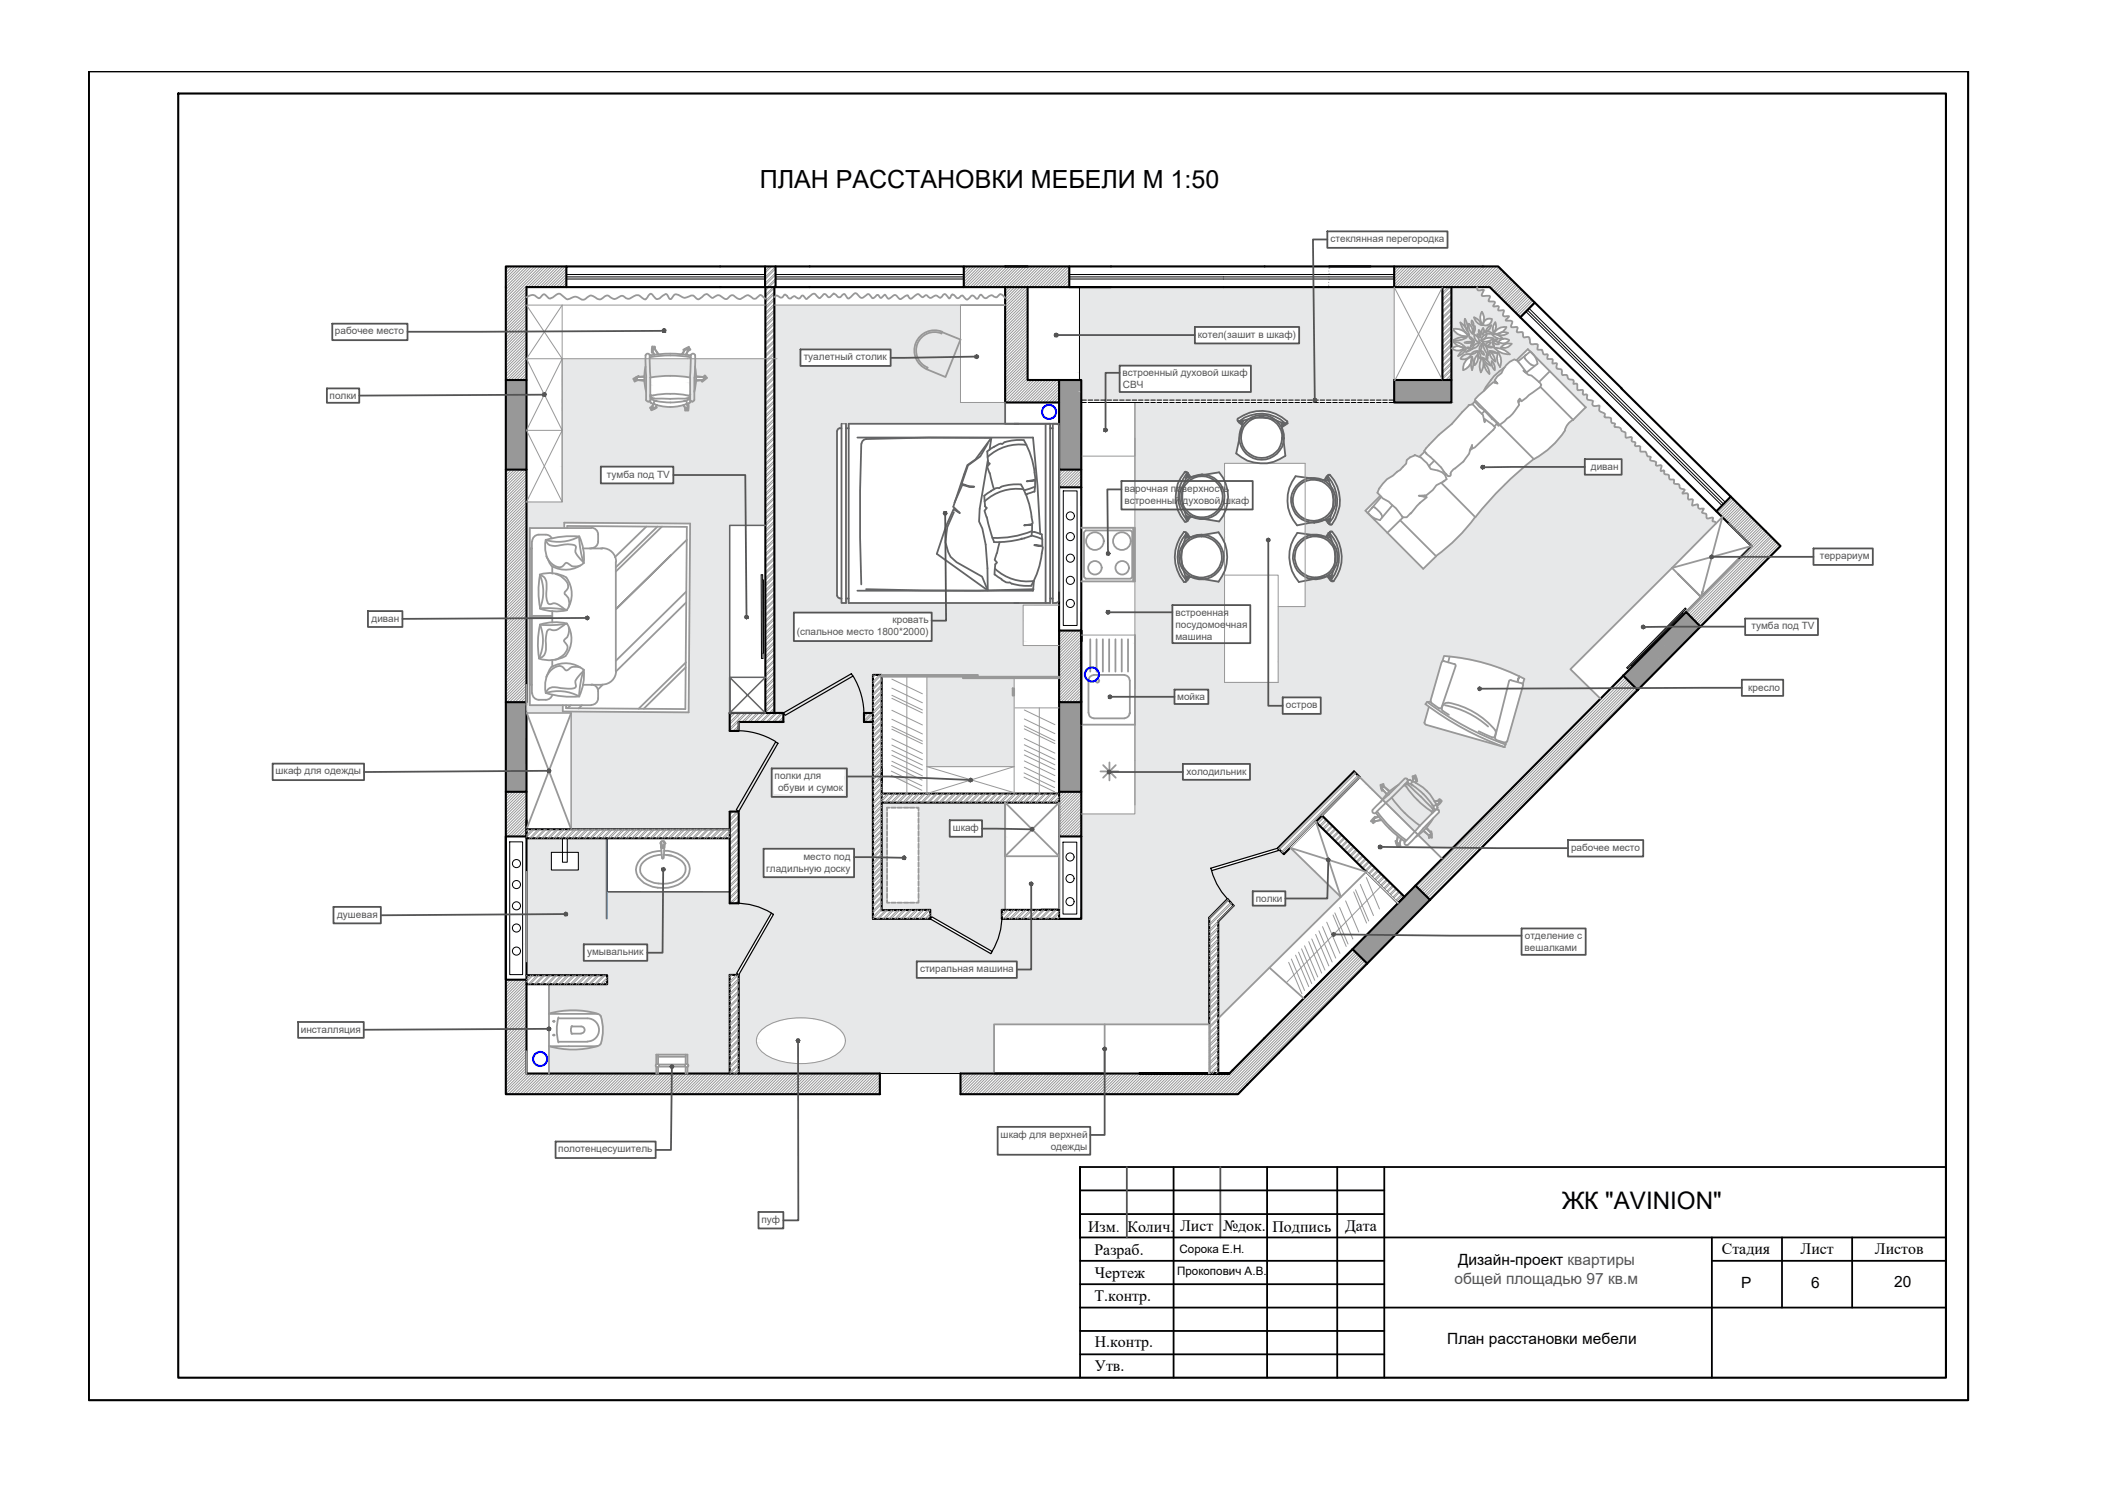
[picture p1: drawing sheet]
<svg xmlns="http://www.w3.org/2000/svg" width="297mm" height="210mm" viewBox="0 0 297 210" stroke-linecap="round" stroke-linejoin="round" font-family="sans-serif">
<defs><g id="words">
<text font-size="3.5" x="107.3" y="26.5">ПЛАН РАССТАНОВКИ МЕБЕЛИ М 1:50</text>
<text font-size="3.4" x="220.6" y="170.7">ЖК &quot;AVINION&quot;</text>
<g font-size="2.2">
<text x="153.7" y="174">Изм</text>
<text x="159.2" y="174">Колич</text>
<text x="166.7" y="173.9">Лист</text>
<text x="172.7" y="173.9">№док.</text>
<text x="179.7" y="174">Подпись</text>
<text x="190" y="173.9">Дата</text>
<text x="154.6" y="177.2">Разраб.</text>
<text x="205.9" y="178.6">Дизайн-проект квартиры</text>
<text x="243.2" y="177.1">Стадия</text>
<text x="254.3" y="177.1">Лист</text>
<text x="264.8" y="177.1">Листов</text>
<text x="154.6" y="183.8">Т.контр.</text>
<text x="154.6" y="180.5">Чертеж</text>
<text x="245.9" y="181.9">Р</text>
<text x="255.8" y="181.9">6</text>
<text x="267.5" y="181.7">20</text>
<text x="154.6" y="190.3">Н.контр.</text>
<text x="204.4" y="189.8">План расстановки мебели</text>
<text x="154.6" y="193.7">Утв.</text>
</g>
<text font-size="2.2" fill="#545454" x="205.4" y="181.3">общей площадью 97 кв.м</text>
<g font-size="2">
<text x="157.6" y="174">.</text>
<text x="165.3" y="174">.</text>
</g>
<g font-size="1.6">
<text x="166.6" y="177">Сорока Е.Н.</text>
<text x="166.3" y="180.1">Прокопович А.В.</text>
</g>
<g font-size="1.4" fill="#545454">
<text x="187.9" y="34.2">стеклянная перегородка</text>
<text x="47.3" y="47.2">рабочее место</text>
<text x="169.2" y="47.7">котел(зашит в шкаф)</text>
<text x="113.5" y="50.9">туалетный столик</text>
<text x="158.6" y="53.2">встроенный духовой шкаф</text>
<text x="46.6" y="56.4">полки</text>
<text x="158.6" y="54.9">СВЧ</text>
<text x="85.7" y="67.5">тумба под TV</text>
<text x="158.8" y="69.5">варочная поверхность</text>
<text x="158.8" y="71.2">встроенный духовой шкаф</text>
<text x="224.7" y="66.3">диван</text>
<text x="257" y="79">террариум</text>
<text x="52.5" y="87.8">диван</text>
<text x="112.6" y="89.7">(спальное место 1800*2000)</text>
<text x="126.1" y="88.1">кровать</text>
<text x="166" y="87">встроенная</text>
<text x="166" y="88.6">посудомоечная</text>
<text x="247.4" y="88.9">тумба под TV</text>
<text x="166" y="90.3">машина</text>
<text x="166.3" y="98.9">мойка</text>
<text x="181.6" y="100">остров</text>
<text x="246.9" y="97.5">кресло</text>
<text x="38.9" y="109.4">шкаф для одежды</text>
<text x="109.4" y="110">полки для</text>
<text x="109.9" y="111.8">обуви и сумок</text>
<text x="167.6" y="109.4">холодильник</text>
<text x="134.6" y="117.4">шкаф</text>
<text x="108.2" y="123.1">гладильную доску</text>
<text x="113.5" y="121.4">место под</text>
<text x="221.9" y="120.2">рабочее место</text>
<text x="47.6" y="129.6">душевая</text>
<text x="177.4" y="127.4">полки</text>
<text x="82.9" y="134.9">умывальник</text>
<text x="129.9" y="137.3">стиральная машина</text>
<text x="215.3" y="134.3">вешалками</text>
<text x="215.4" y="132.6">отделение с</text>
<text x="42.5" y="145.9">инсталляция</text>
<text x="141.3" y="160.7">шкаф для верхней</text>
<text x="78.9" y="162.8">полотенцесушитель</text>
<text x="148.4" y="162.4">одежды</text>
<text x="107.6" y="172.7">пуф</text>
</g>
</g></defs>
<g fill="#e7e8e9" stroke="#e7e8e9" stroke-width=".14">
<path d="M119.7 95.5l.6-.3 .2 .3z"/>
<path d="M123.3 102v1.3z"/>
<path d="M104.3 103.3h.2z"/>
<path d="M104 103.3h.3z"/>
<path d="M104.1 103.3h.7z"/>
<path d="M104.8 103.3h.4z"/>
<path d="M105.1 103.3h.2z"/>
<path d="M105.3 103.3h.1z"/>
<path d="M105.4 103.3l.5 .1z"/>
<path d="M123.3 103.3v.1z"/>
<path d="M105.9 103.4l.4 .1z"/>
<path d="M123.3 103.4v.1z"/>
<path d="M106.3 103.5h.1z"/>
<path d="M106.4 103.5h.1z"/>
<path d="M106.5 103.5l.5 .2z"/>
<path d="M123.3 103.5v.2z"/>
<path d="M107 103.7l.4 .1z"/>
<path d="M123.3 103.7v.1z"/>
<path d="M107.5 103.8h.1z"/>
<path d="M107.5 103.8l.7 .3z"/>
<path d="M123.3 103.8v.3z"/>
<path d="M108.2 104.1l.3 .2z"/>
<path d="M123.3 104.1v.2z"/>
<path d="M123.3 104.3v.5z"/>
<path d="M109.5 104.8l.4 .2h-.5z"/>
<path d="M123.3 104.8v.2z"/>
<path d="M123.3 105v3.5z"/>
<path d="M123.3 108.5v.7z"/>
<path d="M123.3 109.2v.5z"/>
<path d="M128.1 109.2l1.1 .5h-1.1z"/>
<path d="M125.5 109.7h.8z"/>
<path d="M126.3 109.7l1.8 .1h-1.7z"/>
<path d="M128.1 109.7h1.1l.2 .1z"/>
<path d="M126.4 109.8l1.7 .1z"/>
<path d="M109.4 105h.5l-5.4 9.4z"/>
<path d="M160.3 86.5h1z"/>
<path d="M160.3 98.4h1.3z"/>
<path d="M160.3 98.4h5.6z"/>
<path d="M201.5 99.2h.5z"/>
<path d="M165 109.1h2.1z"/>
<path d="M160.3 109.1h4.7z"/>
<path d="M199.7 109.9h.1z"/>
<path d="M199.6 109.9l.2 .1z"/>
<path d="M195.2 111.1h.1z"/>
<path d="M195.2 111.7h.2z"/>
<path d="M194.6 112.3h1.1z"/>
<path d="M195.1 112.9h.2z"/>
<path d="M203.3 113.2h.1z"/>
<path d="M202.8 114.3h.1z"/>
<path d="M202 118.1h.1z"/>
<path d="M200.7 118.3h5.9l-1.4 1.4z"/>
<path d="M181.8 59.6h10.3z"/>
<path d="M181.7 59.8h10.4z"/>
<path d="M167.7 66.8h.1l-.1 .1z"/>
<path d="M169.6 67h.7z"/>
<path d="M187.4 67.3l.1 .1z"/>
<path d="M184.8 67.5h.8z"/>
<path d="M186.2 67.6h1l-.1 .2z"/>
<path d="M173 72.4l-.1 .2z"/>
<path d="M168.2 73h.2z"/>
<path d="M169.6 73.3h.7z"/>
<path d="M187.1 73.4h.1z"/>
<path d="M167.7 73.4h.1z"/>
<path d="M185.8 73.8h1.7z"/>
<path d="M187.6 73.9h.1z"/>
<path d="M188 74.1h4.1z"/>
<path d="M167.6 75.4h.1h-.1z"/>
<path d="M169.4 75.5h.8z"/>
<path d="M168 75.8h.3z"/>
<path d="M184.3 76.1h.2l-.2 .1z"/>
<path d="M172.8 76.3h.2v.4z"/>
<path d="M173 80.7v.3h-.2z"/>
<path d="M184.3 81.2h.1z"/>
<path d="M187 81.3h1.4z"/>
<path d="M187.3 81.4h.2z"/>
<path d="M168 81.5h.1z"/>
<path d="M169.4 81.8h.8z"/>
<path d="M188 81.8h.1z"/>
<path d="M187.9 81.9h.1z"/>
<path d="M184.3 82h.1z"/>
<path d="M184.4 82h3.7z"/>
<path d="M188.2 82.1h3.9z"/>
<path d="M160.3 86.5h5.3z"/>
<path d="M209.4 40.9h.2z"/>
<path d="M209.1 41h.5z"/>
<path d="M210 41.8h.4z"/>
<path d="M210.5 42.6h.4z"/>
<path d="M211.4 43.3h.2z"/>
<path d="M211.3 43.3h.4z"/>
<path d="M212.2 43.8h.1z"/>
<path d="M211.9 43.9h.5z"/>
<path d="M213 44.7h.1z"/>
<path d="M210.7 45.3h2z"/>
<path d="M213 45.3h.3z"/>
<path d="M214.1 46.2h.1z"/>
<path d="M213.8 46.2h.5z"/>
<path d="M212.1 46.9h.2z"/>
<path d="M211.5 47.2l.2-.1z"/>
<path d="M211.4 47.2h.2z"/>
<path d="M208.4 47.3h.3z"/>
<path d="M215.7 47.6h.1z"/>
<path d="M209.3 48.1l.1-.1z"/>
<path d="M210.4 48.2h.6z"/>
<path d="M208.9 48.4h.2z"/>
<path d="M216.8 48.6h.2z"/>
<path d="M216.6 48.6h.6z"/>
<path d="M212.6 49.2h4.6z"/>
<path d="M207.7 49.3h.1z"/>
<path d="M217.5 49.4h.2z"/>
<path d="M218.3 50h.2z"/>
<path d="M219 50.7h.1z"/>
<path d="M213.9 50.8l.3 .1z"/>
<path d="M213.9 50.8h.4l-.1 .1z"/>
<path d="M219.7 51.3h.2z"/>
<path d="M219.5 51.4h.4z"/>
<path d="M220.9 53h.4z"/>
<path d="M210.9 54h.2z"/>
<path d="M222.5 54.2h.2z"/>
<path d="M223.4 55.1h.1z"/>
<path d="M224 55.7h.1z"/>
<path d="M225.7 57.3h.2z"/>
<path d="M230.2 61.8h.2z"/>
<path d="M229.9 61.8h.6z"/>
<path d="M231.1 63h.4z"/>
<path d="M232.3 63.8h.1z"/>
<path d="M234.4 65.7h.2z"/>
<path d="M234.9 66.5h.1z"/>
<path d="M238.8 70.5h.2z"/>
<path d="M239.6 71.2h.2z"/>
<path d="M240.4 71.8h.2z"/>
<path d="M241.7 73.1h.3z"/>
<path d="M241.7 73.2h.3z"/>
<path d="M192.1 109.8l-.5 .4z"/>
<path d="M187.8 114.1l-1.7 1.7z"/>
<path d="M186.1 115.8l-.1 .1z"/>
<path d="M185.8 116.1l-.2 .2z"/>
<path d="M185.6 116.3l-.7 .8z"/>
<path d="M140.7 117.1h1.3z"/>
<path d="M124.5 114.1h.8v7z"/>
<path d="M191 121.1l.7 .7z"/>
<path d="M191.7 121.8l1.1 1.1z"/>
<path d="M181.6 126.9v.1z"/>
<path d="M124.5 128.5h6.9z"/>
<path d="M131.4 129.5h.2l-.2 .3z"/>
<path d="M138.2 133.4h2.5z"/>
<path d="M84.4 143.3h18.7z"/>
<path d="M172.1 130.1h13.8l-13.6 13.5z"/>
<path d="M84.4 147.8h18.7z"/>
<path d="M77.5 147.8l1.4 .3h-1.4z"/>
<path d="M131.5 47h.9z"/>
<path d="M149.4 85.1h.2z"/>
<path d="M149.3 85.2h.3z"/>
<path d="M90.2 53.1h.8z"/>
<path d="M99.5 53.4h.1z"/>
<path d="M90 53.7h.1z"/>
<path d="M98.8 53.8l.4-.1z"/>
<path d="M92.8 57.2l.7 .2h-.8z"/>
<path d="M95.8 57.4l.7-.2 .1 .2z"/>
<path d="M92 57.6h.1z"/>
<path d="M92 57.7h.1z"/>
<path d="M97 57.7h.1z"/>
<path d="M74.4 74.6h.4v12.7z"/>
<path d="M104.3 102h17.7z"/>
<path d="M122.6 121.1h.7z"/>
<path d="M97.5 74l5.6 .2h-5.6z"/>
<path d="M74.4 87.3h.4z"/>
<path d="M74.4 100.7h28.7z"/>
<path d="M130.9 98.3h12.3v10z"/>
<path d="M103.1 103.3h.9z"/>
<path d="M119.7 95.5l1.3 1-.5-1zM118 96.5l1.7-1 1.3 1z"/>
<path d="M118 96.5l3.4 1-.4-1zM116.2 97.5l1.8-1 3.4 1z"/>
<path d="M116.2 97.5l5.5 1.1-.3-1.1zM114.4 98.6l1.8-1.1 5.5 1.1z"/>
<path d="M114.4 98.6l7.5 1-.2-1zM112.6 99.6l1.8-1 7.5 1z"/>
<path d="M112.6 99.6l9.4 1.1-.1-1.1zM110.7 100.7l1.9-1.1 9.4 1.1z"/>
<path d="M110.7 100.7l12.6 .1zM110.7 100.7l12.6 .1z"/>
<path d="M110.6 100.8l12.7 1.2v-1.2zM110.6 100.8l12.7 1.2h-12.7z"/>
<path d="M104.2 100.7l.2 1.3zM104.2 100.7l.2 1.3h-.1z"/>
<path d="M104.3 102h19zM104.3 102h19z"/>
<path d="M104.3 102l.2 1.3zM104.3 102l.2 1.3h-.2z"/>
<path d="M104 103.3h.3zM104 103.3h.3z"/>
<path d="M108.6 104.3l.9 .5zM108.6 104.3l.9 .5z"/>
<path d="M109.2 108.5h10.2zM109.2 108.5h10.2z"/>
<path d="M119.4 108.5l.2 1.2v-1.2zM119.4 108.5l.2 1.2h-.2z"/>
<path d="M128.1 109.7v.1h1.3zM128.1 109.8l1.4 .1z"/>
<path d="M126.4 109.8l1.7 .1zM126.6 109.9h1.5v.7z"/>
<path d="M119.4 109.7l.2 2.6v-2.6zM119.4 109.7l.2 2.6h-.2z"/>
<path d="M109 108.5l.2 3.8v-3.8zM109 108.5l.2 3.8h-.2z"/>
<path d="M109 112.3l10.6 .3v-.3zM109 112.3l10.6 .3h-10.6z"/>
<path d="M109.4 105l-5.4 9.4h.5zM104 114.4h.5l-.2 .2z"/>
<path d="M160.3 86.5l5.3 4.3v-4.3zM160.3 86.5l5.3 4.3h-5.3z"/>
<path d="M160.3 90.8l5.5 .1zM160.3 90.8l5.5 .1z"/>
<path d="M180.5 85.7l43.2 7 7-7zM180.5 85.7l43.2 7h-43.2z"/>
<path d="M203.9 92.7l19.6 .2 .2-.2zM203.9 92.7l19.6 .2h-17.6z"/>
<path d="M205.9 92.9l17.2 .4 .4-.4zM205.9 92.9l17.2 .4h-15.3z"/>
<path d="M180.5 92.7l23.2 .7 .2-.7zM180.5 92.7l23.2 .7h-23.2z"/>
<path d="M180.5 93.4h23.2zM180.5 93.4h23.2z"/>
<path d="M180.5 93.4h23.2zM180.5 93.4l23.2 .1z"/>
<path d="M180.5 93.5h23.2zM180.5 93.5h23.2z"/>
<path d="M180.5 93.5h23.2zM180.5 93.5l23.1 .1z"/>
<path d="M207.8 93.3l14.8 .4 .5-.4zM207.8 93.3l14.8 .4h-12.8z"/>
<path d="M209.8 93.7l12.2 .6 .6-.6zM209.8 93.7l12.2 .6h-10.3z"/>
<path d="M211.7 94.3l10.1 .2 .2-.2zM211.7 94.3l10.1 .2h-9.7z"/>
<path d="M212.1 94.5l10.3 .6-.6-.6zM212.1 94.5l10.3 .6h-8.9z"/>
<path d="M213.5 95.1l9.8 .8-.9-.8zM213.5 95.1l9.8 .8h-8z"/>
<path d="M180.5 93.6l22.3 2.8 .8-2.8zM180.5 93.6l22.3 2.8h-22.3z"/>
<path d="M160.3 90.9l12.7 5.5v-5.5zM160.3 90.9l12.7 5.5h-12.7z"/>
<path d="M215.3 95.9l8.7 .7-.7-.7zM215.3 95.9l8.7 .7h-8.9z"/>
<path d="M215.1 96.6l8.9 .1zM215.1 96.6l8.9 .1z"/>
<path d="M215.1 96.7h9zM215.1 96.7h9z"/>
<path d="M215.1 96.7l9 .1zM215.1 96.7l9 .1z"/>
<path d="M215.1 96.8h9zM215.1 96.8h9z"/>
<path d="M215 97.2h9.6zM215 97.2h9.6z"/>
<path d="M215.1 96.8l9.5 .4-.5-.4zM215.1 96.8l9.5 .4h-9.6z"/>
<path d="M160.3 96.4l18.8 .9v-.9zM160.3 96.4l18.8 .9h-18.8z"/>
<path d="M179.1 96.4l23.4 1 .3-1zM179.1 96.4l23.4 1h-23.4z"/>
<path d="M160.3 97.3l18.8 .1v-.1zM160.3 97.3l18.8 .1h-18.8z"/>
<path d="M179.1 97.4h23.4zM179.1 97.4h23.4z"/>
<path d="M160.3 97.4h5.7zM160.3 97.4h5.7z"/>
<path d="M170.5 97.4h8.6zM170.5 97.4h8.6z"/>
<path d="M179.1 97.4l23.2 .7 .2-.7zM179.1 97.4l23.2 .7h-23.2z"/>
<path d="M170.7 97.4l8.4 .7v-.7zM170.7 97.4l8.4 .7h-8.4z"/>
<path d="M179.1 98.1l23.1 .3 .1-.3zM179.1 98.1l23.1 .3h-23.1z"/>
<path d="M170.7 98.1l8.4 .3v-.3zM170.7 98.1l8.4 .3h-8.4z"/>
<path d="M160.3 97.4l5.6 1v-1zM160.3 97.4l5.6 1h-5.6zM160.3 98.4h5.6z"/>
<path d="M179.1 98.4l23.1 .1v-.1zM179.1 98.4l23.1 .1h-23.1z"/>
<path d="M179.1 98.5h2.3zM179.1 98.5h2.3z"/>
<path d="M186.3 98.5h15.9zM186.3 98.5h15.9z"/>
<path d="M215 97.2l11 1.5-1.4-1.5zM215 97.2l11 1.5h-11.4z"/>
<path d="M186.5 98.5l15.5 .5 .2-.5zM186.5 98.5l15.5 .5h-15.5z"/>
<path d="M186.5 99l15.5 .1zM186.5 99l15.5 .1z"/>
<path d="M186.5 99.1h15.5zM186.5 99.1h15.5z"/>
<path d="M186.5 99.1h15.5zM186.5 99.1h15.5z"/>
<path d="M186.5 99.1l15.5 .1zM186.5 99.1l15.5 .1z"/>
<path d="M186.5 99.2h15zM186.5 99.2h15z"/>
<path d="M170.7 98.4l8.4 1v-1zM170.7 98.4l8.4 1h-8.4z"/>
<path d="M160.3 98.4l5.6 1v-1zM160.3 98.4l5.6 1h-5.6z"/>
<path d="M160.3 99.4l5.7 .1zM160.3 99.4l5.7 .1z"/>
<path d="M170.5 99.4l8.6 .1zM170.5 99.4l8.6 .1z"/>
<path d="M186.5 99.2l14.8 .3 .2-.3zM186.5 99.2l14.8 .3h-14.8z"/>
<path d="M179.1 98.5l2.1 1v-1zM179.1 98.5l2.1 1h-2.1z"/>
<path d="M160.3 99.5h18.8zM160.3 99.5h18.8z"/>
<path d="M179.1 99.5l2.1 .2v-.2zM179.1 99.5l2.1 .2h-2.1z"/>
<path d="M160.3 99.5l18.8 .2v-.2zM160.3 99.5l18.8 .2h-18.8z"/>
<path d="M186.5 99.5l15.3 .3-.5-.3zM186.5 99.5l15.3 .3h-15.3z"/>
<path d="M186.5 99.8l15 1 .3-1zM186.5 99.8l15 1h-15z"/>
<path d="M160.3 99.7l20.9 1.1v-1.1zM160.3 99.7l20.9 1.1h-20.9z"/>
<path d="M160.3 100.8l40.9 1.3 .3-1.3zM160.3 100.8l40.9 1.3h-40.9z"/>
<path d="M160.3 102.1h40.9zM160.3 102.1h40.9z"/>
<path d="M160.3 102.1l40.9 .1zM160.3 102.1l40.9 .1z"/>
<path d="M160.3 102.2h40.9zM160.3 102.2h40.9z"/>
<path d="M160.3 102.2h40.9zM160.3 102.2h40.9z"/>
<path d="M160.3 102.2l40.9 .1zM160.3 102.2l40.9 .1z"/>
<path d="M160.3 102.3h40.9zM160.3 102.3h40.9z"/>
<path d="M160.3 102.3h41zM160.3 102.3h41z"/>
<path d="M160.3 102.3l41 .1zM160.3 102.3l41 .1zM160.3 102.4h41zM160.3 102.4h41z"/>
<path d="M160.3 102.4h41.1zM160.3 102.4h41.1z"/>
<path d="M214.6 98.7l5.5 6 5.9-6zM214.6 98.7l5.5 6h-7.2z"/>
<path d="M212.9 104.7h7.2zM212.9 104.7l7.1 .1z"/>
<path d="M212.8 104.8h7.2zM212.8 104.8h7.2z"/>
<path d="M212.8 104.8h7.2zM212.8 104.8l7.1 .1z"/>
<path d="M212.8 104.9h7.1zM212.8 104.9h7.1z"/>
<path d="M212.8 104.9l6.8 .3 .3-.3zM212.8 104.9l6.8 .3h-7z"/>
<path d="M160.3 102.4l51 2.8-9.9-2.8zM160.3 102.4l51 2.8h-51z"/>
<path d="M212.6 105.2l6.6 .3 .4-.3zM212.6 105.2l6.6 .3h-6.7z"/>
<path d="M160.3 105.2l52.2 .3-1.2-.3zM160.3 105.2l52.2 .3h-52.2z"/>
<path d="M160.3 105.5l56.6 2.4 2.3-2.4zM160.3 105.5l56.6 2.4h-56.6z"/>
<path d="M160.3 107.9h7zM160.3 107.9h7z"/>
<path d="M176.3 107.9h40.6zM176.3 107.9h40.6z"/>
<path d="M176.6 107.9l39.3 1.1 1-1.1zM176.6 107.9l39.3 1.1h-39.3z"/>
<path d="M160.3 107.9l6.8 1.2v-1.2zM160.3 107.9l6.8 1.2h-6.8zM160.3 109.1h6.8z"/>
<path d="M191.2 109l24.1 .5 .6-.5zM191.2 109l24.1 .5h-23.5z"/>
<path d="M199.9 109.5h15.4zM199.9 109.5l15.4 .1z"/>
<path d="M191.8 109.5h8.1zM191.8 109.5l8 .1z"/>
<path d="M191.8 109.6h8zM191.8 109.6h8z"/>
<path d="M191.9 109.6h7.7zM191.9 109.6h7.6z"/>
<path d="M199.6 109.6l.2 .1zM199.6 109.6l.2 .1z"/>
<path d="M199.7 109.7h.1zM199.7 109.7h.1z"/>
<path d="M191.9 109.6l7.6 .2v-.2zM191.9 109.6l7.6 .2h-7.4z"/>
<path d="M199.7 109.7l.2 .1zM199.7 109.7l.2 .1z"/>
<path d="M199.7 109.8l.1 .1zM199.7 109.8l.1 .1z"/>
<path d="M199.7 109.9h.1zM199.7 109.9h.1zM199.7 109.9h.1zM199.7 109.9h.1z"/>
<path d="M199.9 109.6l15 .3 .4-.3zM199.9 109.6l15 .3h-14.8z"/>
<path d="M192.1 109.8l7.5 .2-.1-.2zM192.1 109.8l7.5 .2h-7.3z"/>
<path d="M199.6 110h.4zM199.6 110h.4z"/>
<path d="M192.3 110h7.3zM192.3 110h7.3z"/>
<path d="M192.3 110l7.8 .1zM192.3 110l7.8 .1z"/>
<path d="M200.1 109.9l14.7 .2 .1-.2zM200.1 109.9l14.7 .2h-14.7z"/>
<path d="M176.6 109l13.5 1.2 1.1-1.2zM176.6 109l13.5 1.2h-13.5z"/>
<path d="M160.3 109.1l6.8 1.1v-1.1zM160.3 109.1l6.8 1.1h-6.8z"/>
<path d="M192.3 110.1l7.7 .1 .1-.1zM192.3 110.1l7.7 .1h-7.5z"/>
<path d="M199.1 110.2h.9zM199.1 110.2h.9z"/>
<path d="M192.5 110.2h6.6zM192.5 110.2h6.5zM192.5 110.2h6.5zM192.5 110.2h6.5z"/>
<path d="M192.5 110.2h6.5zM192.5 110.2h6.5z"/>
<path d="M192.5 110.2h6.5zM192.5 110.2h6.5z"/>
<path d="M199.1 110.2h.9zM199.1 110.2h.9z"/>
<path d="M200.1 110.1l14.5 .2 .2-.2zM200.1 110.1l14.5 .2h-14.6z"/>
<path d="M199.2 110.2l.8 .1zM199.2 110.2l.8 .1z"/>
<path d="M192.5 110.2h6.5zM192.5 110.2l6.4 .1z"/>
<path d="M200 110.3h14.6zM200 110.3h14.5z"/>
<path d="M199.3 110.3h.7zM199.3 110.3h.7z"/>
<path d="M192.6 110.3h6.3zM192.6 110.3h6.3z"/>
<path d="M192.6 110.3l6.3 .1zM192.6 110.3l6.3 .1z"/>
<path d="M192.6 110.4h6.3zM192.6 110.4h6.2z"/>
<path d="M199.6 110.4h.1zM199.5 110.4h.2z"/>
<path d="M199.4 110.3l15 .1 .1-.1zM199.4 110.3l15 .1h-14.7z"/>
<path d="M199.5 110.4h.2zM199.5 110.4h.2z"/>
<path d="M199.5 110.4h14.9zM199.5 110.4h14.9z"/>
<path d="M192.7 110.4h6.1zM192.7 110.4h6.1z"/>
<path d="M199.5 110.4h14.9zM199.5 110.4l14.9 .1z"/>
<path d="M192.8 110.4l6 .1v-.1zM192.8 110.4l6 .1h-6z"/>
<path d="M199.5 110.5h14.9zM199.5 110.5h14.8z"/>
<path d="M199.4 110.5h14.9zM199.4 110.5l14.9 .1z"/>
<path d="M192.8 110.5l6.1 .1zM192.8 110.5l6.1 .1z"/>
<path d="M199.4 110.6h14.9zM199.4 110.6h14.8z"/>
<path d="M192.9 110.6h6zM192.9 110.6h6z"/>
<path d="M199.4 110.6h14.8zM199.4 110.6l14.8 .1z"/>
<path d="M192.9 110.6l6 .1zM192.9 110.6l6 .1z"/>
<path d="M192.9 110.7h6.1zM192.9 110.7h6.1z"/>
<path d="M199.3 110.7h14.9zM199.3 110.7h14.9z"/>
<path d="M193 110.7h6zM193 110.7h6z"/>
<path d="M199.3 110.7h14.9zM199.3 110.7h14.8z"/>
<path d="M193 110.7h6.2zM193 110.7h6.2z"/>
<path d="M195.4 110.7h3.8zM195.4 110.7h3.8z"/>
<path d="M199.3 110.7h14.8zM199.3 110.7l14.8 .1z"/>
<path d="M193 110.7h2.4zM193 110.7l2.2 .1z"/>
<path d="M199.4 110.8h14.7zM199.4 110.8h14.6z"/>
<path d="M193.1 110.8h2.2zM193.1 110.8h2.2z"/>
<path d="M199.4 110.8h14.6zM199.4 110.8l14.6 .1z"/>
<path d="M195.4 110.7l4 .2-.2-.2zM195.4 110.7l4 .2h-4z"/>
<path d="M193.2 110.8h1.9zM193.2 110.8l1.8 .1z"/>
<path d="M195.1 110.8l.2 .2v-.2zM195.1 110.8l.2 .2h-.2z"/>
<path d="M195.1 111h.2zM195.1 111h.2z"/>
<path d="M195.1 111l.2 .1v-.1zM195.1 111l.2 .1z"/>
<path d="M195.2 111.1h.1zM195.2 111.1h.1z"/>
<path d="M195.4 110.9l18.3 .3 .3-.3zM195.4 110.9l18.3 .3h-18.2z"/>
<path d="M193.2 110.9l1.9 .4-.1-.4zM193.2 110.9l1.9 .4h-1.5z"/>
<path d="M193.6 111.3l1.6 .4-.1-.4zM193.6 111.3l1.6 .4h-1.2z"/>
<path d="M194 111.7h1.2zM194 111.7h1.2z"/>
<path d="M195.5 111.2l17.6 .6 .6-.6zM195.5 111.2l17.6 .6h-16.8z"/>
<path d="M194 111.7l1.8 .5-.4-.5zM194 111.7l1.8 .5h-1.3z"/>
<path d="M196.3 111.8l16.3 .5 .5-.5zM196.3 111.8l16.3 .5h-16.8z"/>
<path d="M194.5 112.2h1.3zM194.5 112.2l1.3 .1z"/>
<path d="M195.8 112.3h16.8zM195.8 112.3h16.8z"/>
<path d="M194.6 112.3h1.2zM194.6 112.3h1.1zM194.6 112.3h1.1z"/>
<path d="M195.7 112.3l16.3 .6 .6-.6zM195.7 112.3l16.3 .6h-16.7z"/>
<path d="M194.6 112.3l.7 .6 .4-.6zM194.6 112.3l.7 .6h-.2z"/>
<path d="M195.3 112.9h8zM195.3 112.9h8z"/>
<path d="M203.3 112.9h8.6h.1zM203.3 112.9h8.6h-8.5z"/>
<path d="M203.4 112.9l8.4 .1 .1-.1zM203.4 112.9l8.4 .1h-8.4z"/>
<path d="M203.4 113h.2zM203.4 113l.1 .1z"/>
<path d="M195.2 112.9l7.9 .2 .2-.2zM195.2 112.9l7.9 .2h-7.7z"/>
<path d="M203.6 113l8.1 .2 .1-.2zM203.6 113l8.1 .2h-8z"/>
<path d="M203.4 113.1v.1l.1-.1zM203.4 113.1v.1h-.1zM203.3 113.2h.1zM203.3 113.2h.1zM203.3 113.2h.1zM203.3 113.2h.1z"/>
<path d="M203.3 113.2h.1zM203.3 113.2h.1z"/>
<path d="M195.4 113.1l7.2 .1 .5-.1zM195.4 113.1l7.2 .1h-7.1z"/>
<path d="M203.3 113.2h.1zM203.3 113.2h.1z"/>
<path d="M203.7 113.2l7.7 .3 .3-.3zM203.7 113.2l7.7 .3h-8z"/>
<path d="M195.5 113.2l7.3 .3-.2-.3zM195.5 113.2l7.3 .3h-7z"/>
<path d="M195.8 113.5h7zM195.8 113.5h7z"/>
<path d="M195.9 113.5l6.9 .1zM195.9 113.5l6.9 .1z"/>
<path d="M195.9 113.6h6.9zM195.9 113.6h6.9z"/>
<path d="M195.9 113.6l6.9 .1zM195.9 113.6l6.9 .1z"/>
<path d="M202.3 113.7h.5zM202.3 113.7h.5z"/>
<path d="M202.9 113.7h.1zM202.9 113.7h.1z"/>
<path d="M196 113.7h6.3zM196 113.7h6.3z"/>
<path d="M202.3 113.7h.5zM202.3 113.7h.4z"/>
<path d="M196 113.7h6.3zM196 113.7h6.3z"/>
<path d="M202.3 113.7h.4zM202.3 113.7h.4z"/>
<path d="M196.1 113.7h6.2zM196.1 113.7h6.2z"/>
<path d="M202.3 113.7h.4zM202.3 113.7h.4z"/>
<path d="M196.1 113.7h6.2zM196.1 113.7h6.2z"/>
<path d="M202.3 113.7h.4zM202.3 113.7l.3 .1z"/>
<path d="M203.4 113.5l7.7 .3 .3-.3zM203.1 113.8l.3-.3 7.7 .3z"/>
<path d="M202.8 113.7l.3 .1zM202.8 113.7l.3 .1z"/>
<path d="M202.4 113.8h.2zM202.4 113.8h.2z"/>
<path d="M202.4 113.8h.2zM202.4 113.8h.2zM202.4 113.8h.2zM202.4 113.8h.2z"/>
<path d="M202.4 113.8h.2zM202.4 113.8h.2zM202.5 113.8h.1z"/>
<path d="M202.5 113.8h.1zM202.5 113.8h.1z"/>
<path d="M196.1 113.7l6.4 .3-.2-.3zM196.1 113.7l6.4 .3h-6.2z"/>
<path d="M202.9 113.8l7.9 .2 .3-.2zM202.9 113.8l7.9 .2h-7.8z"/>
<path d="M203 114l7.8 .1v-.1zM203 114l7.8 .1h-7.8z"/>
<path d="M196.3 114l6.2 .2v-.2zM196.3 114l6.2 .2h-6z"/>
<path d="M203 114.1l7.7 .1 .1-.1zM203 114.1l7.7 .1h-7.7z"/>
<path d="M196.5 114.2h6.1zM196.5 114.2h6.1z"/>
<path d="M196.5 114.2l6.1 .1zM196.5 114.2l6.1 .1z"/>
<path d="M203 114.2l7.6 .1 .1-.1zM203 114.2l7.6 .1h-7.6z"/>
<path d="M196.6 114.3h6zM196.6 114.3h6z"/>
<path d="M196.6 114.3h6zM196.6 114.3h6z"/>
<path d="M196.7 114.3h6zM196.7 114.3h6z"/>
<path d="M202.8 114.3h.1zM202.8 114.3h.1zM202.8 114.3h.1zM202.8 114.3h.1z"/>
<path d="M196.7 114.3h6zM196.7 114.3h6z"/>
<path d="M202.8 114.3h.1zM202.7 114.3h.2z"/>
<path d="M196.7 114.3h6zM196.7 114.3h6z"/>
<path d="M203 114.3h7.6zM203 114.3h7.6z"/>
<path d="M196.7 114.3h6.3zM196.7 114.3h6.3z"/>
<path d="M203 114.3h7.6zM203 114.3h7.6z"/>
<path d="M196.7 114.3h6.2zM196.7 114.3h6.2z"/>
<path d="M203 114.3h7.6zM203 114.3h7.5z"/>
<path d="M196.7 114.3h6.2zM196.7 114.3l6.1 .1z"/>
<path d="M203 114.3l7.5 .1zM203 114.3l7.5 .1z"/>
<path d="M196.7 114.4h6.1zM196.7 114.4h6.1z"/>
<path d="M203.1 114.4h7.4zM203.1 114.4h7.4z"/>
<path d="M196.7 114.4h6.1zM196.7 114.4h6z"/>
<path d="M203.1 114.4h7.4zM203.1 114.4l7.3 .1z"/>
<path d="M196.8 114.4h5.9zM196.8 114.4l5.9 .1z"/>
<path d="M203.1 114.5h7.3zM203.1 114.5h7.3z"/>
<path d="M196.8 114.5h5.9zM196.8 114.5h5.8z"/>
<path d="M203.2 114.5h7.2zM203.2 114.5l7.1 .1z"/>
<path d="M196.8 114.5l5.8 .1zM196.8 114.5l5.8 .1z"/>
<path d="M203.2 114.6h7.1zM203.2 114.6h7.1z"/>
<path d="M203.2 114.6h7.1zM203.2 114.6h7z"/>
<path d="M196.9 114.6l5.7 .1v-.1zM196.9 114.6l5.7 .1h-5.6z"/>
<path d="M203.2 114.6l7 .1v-.1zM203.2 114.6l7 .1h-7z"/>
<path d="M197 114.7h5.6zM197 114.7h5.5z"/>
<path d="M203.2 114.7h7zM203.2 114.7l6.9 .1z"/>
<path d="M197 114.7l5.4 .1 .1-.1zM197 114.7l5.4 .1h-5.3z"/>
<path d="M203.2 114.8h6.9zM203.2 114.8h6.9z"/>
<path d="M160.3 110.2l25 4.8 4.8-4.8zM160.3 110.2l25 4.8h-25z"/>
<path d="M203.2 114.8l6.1 .9 .8-.9zM203.2 114.8l6.1 .9h-6.9z"/>
<path d="M202.4 115.7l6.2 .6 .7-.6zM202.4 115.7l6.2 .6h-6.6z"/>
<path d="M197.1 114.8l3.5 1.8 1.8-1.8zM197.1 114.8l3.5 1.8h-1.6z"/>
<path d="M202 116.3l6 .6 .6-.6zM202 116.3l6 .6h-6.5z"/>
<path d="M201.5 116.9l6 .5 .5-.5zM201.5 116.9l6 .5h-5.6z"/>
<path d="M202.2 117.4h5.3zM202.2 117.4h5.3z"/>
<path d="M201.9 117.4h.1zM201.9 117.4h.3z"/>
<path d="M199 116.6l.8 .8 .8-.8zM199 116.6l.8 .8z"/>
<path d="M201.9 117.4l.1 .2v-.2zM201.9 117.4l.1 .2z"/>
<path d="M202.2 117.4l4.8 .5 .5-.5zM202.2 117.4l4.8 .5h-4.7z"/>
<path d="M201 117.4l.7 .6zM200.3 118l.7-.6 .7 .6z"/>
<path d="M200.3 118l1.6 .1-.2-.1zM200.3 118l1.6 .1h-1.5z"/>
<path d="M200.4 118.1h1.5zM200.4 118.1h1.5z"/>
<path d="M200.4 118.1h1.5zM200.4 118.1h1.5z"/>
<path d="M202 118.1h.1zM202 118.1h.1z"/>
<path d="M200.4 118.1h1.6zM200.4 118.1h1.6z"/>
<path d="M202 118.1h.1zM202 118.1h.1z"/>
<path d="M200.5 118.1h1.5zM200.5 118.1h1.5z"/>
<path d="M152.7 115l29.4 3.2 3.2-3.2zM152.7 115l29.4 3.2h-29.4z"/>
<path d="M200.5 118.1l1.6 .1zM200.5 118.1l1.6 .1z"/>
<path d="M202.3 117.9l4.3 .4 .4-.4zM202.3 117.9l4.3 .4h-4.3z"/>
<path d="M200.6 118.2l1.5 .1v-.1zM200.6 118.2l1.5 .1h-1.4z"/>
<path d="M202.3 118.3h4.3zM202.1 118.3h4.5z"/>
<path d="M200.7 118.3h1.4zM200.7 118.3h1.4z"/>
<path d="M200.7 118.3l1.4 1.4h3.1zM202.1 119.7l3.1 .1z"/>
<path d="M152.7 118.2l27.8 1.6 1.6-1.6zM152.7 118.2l27.8 1.6h-27.8z"/>
<path d="M152.7 119.8l18.3 2.8 9.5-2.8zM152.7 119.8l18.3 2.8h-18.3z"/>
<path d="M152.7 122.6l18.4 .4-.1-.4zM152.7 122.6l18.4 .4h-18.4z"/>
<path d="M152.7 123l18.8 1.1-.4-1.1zM152.7 123l18.8 1.1h-18.8z"/>
<path d="M152.7 124.1l19.3 1-.5-1zM152.7 124.1l19.3 1h-19.3z"/>
<path d="M152.7 125.1l20 1-.7-1zM152.7 125.1l20 1h-20z"/>
<path d="M152.7 126.1l20.7 .9-.7-.9zM152.7 126.1l20.7 .9h-20.7z"/>
<path d="M152.7 127l18.1 2.6 2.6-2.6zM152.7 127l18.1 2.6h-18.1z"/>
<path d="M152.7 129.6l18.1 .2v-.2zM152.7 129.6l18.1 .2h-18.1z"/>
<path d="M160.3 56.9l31.8 1.1v-1.1zM160.3 56.9l31.8 1.1h-31.8z"/>
<path d="M178.4 58l13.7 .1zM178.4 58l13.7 .1z"/>
<path d="M160.3 58h18.1zM160.3 58l17.1 .1z"/>
<path d="M178.6 58.1l13.5 .1v-.1zM178.6 58.1l13.5 .1h-12.8z"/>
<path d="M160.3 58.1l16.2 .2 .9-.2zM160.3 58.1l16.2 .2h-16.2z"/>
<path d="M179.3 58.2l12.8 .3v-.3zM179.3 58.2l12.8 .3h-11.9z"/>
<path d="M160.3 58.3l15.3 .4 .9-.4zM160.3 58.3l15.3 .4h-15.3z"/>
<path d="M180.2 58.5l11.9 .4v-.4zM180.2 58.5l11.9 .4h-11.1z"/>
<path d="M160.3 58.7l14.5 .4 .8-.4zM160.3 58.7l14.5 .4h-14.5z"/>
<path d="M160.3 59.1l14.5 .1zM160.3 59.1l14.5 .1z"/>
<path d="M160.3 59.2h14.5zM160.3 59.2h14.5zM160.3 59.2h14.5zM160.3 59.2h14.5z"/>
<path d="M160.3 59.2l14.5 .1zM160.3 59.2l14.5 .1z"/>
<path d="M160.3 59.3h14.5zM160.3 59.3h14.5z"/>
<path d="M160.3 59.3l14.5 .1zM160.3 59.3l14.5 .1z"/>
<path d="M160.3 59.4h14.5zM160.3 59.4h14.5zM160.3 59.4h14.5zM160.3 59.4h14.5z"/>
<path d="M160.3 59.4h14.5zM160.3 59.4h14.5z"/>
<path d="M160.3 59.4l14.5 .1zM160.3 59.4l14.5 .1z"/>
<path d="M160.3 59.5h14.6zM160.3 59.5h14.6zM160.3 59.5h14.6zM160.3 59.5h14.6z"/>
<path d="M181 58.9l11.1 .6v-.6zM181 58.9l11.1 .6h-10.3z"/>
<path d="M181.8 59.5h10.3zM181.8 59.5h10.3z"/>
<path d="M160.3 59.5h14.6zM160.3 59.5h14.6z"/>
<path d="M160.3 59.5h14.7zM160.3 59.5h14.7z"/>
<path d="M181.8 59.5l10.3 .1zM181.8 59.5l10.3 .1zM181.8 59.6h10.3z"/>
<path d="M181.8 59.6h10.3zM181.8 59.6h10.3z"/>
<path d="M181.8 59.6h10.3zM181.8 59.6h10.3z"/>
<path d="M160.3 59.5l14.6 .1 .1-.1zM160.3 59.5l14.6 .1h-14.6z"/>
<path d="M181.8 59.6l10.3 .1zM181.8 59.6l10.3 .1z"/>
<path d="M181.8 59.7h10.3zM181.8 59.7h10.3zM181.8 59.7h10.3zM181.8 59.7h10.3z"/>
<path d="M181.8 59.7l10.3 .1zM181.8 59.7l10.3 .1zM181.8 59.8h10.3zM181.8 59.8h10.3z"/>
<path d="M181.8 59.8h10.3zM181.7 59.8h10.4zM181.6 59.8h10.5z"/>
<path d="M181.6 59.8l10.5 .1zM181.6 59.9h10.5z"/>
<path d="M181.6 59.9l10.5 .1v-.1zM181.6 59.9l10.5 .1h-10.5z"/>
<path d="M160.3 59.6l15.2 .4-.6-.4zM160.3 59.6l15.2 .4h-15.2z"/>
<path d="M160.3 60l15.1 .3 .1-.3zM160.3 60l15.1 .3h-15.1z"/>
<path d="M181.6 60l10.5 .3v-.3zM181.1 60.3l.5-.3 10.5 .3z"/>
<path d="M181.1 60.3l11 .2v-.2zM181.1 60.3l11 .2h-11z"/>
<path d="M160.3 60.3l14.9 .4 .2-.4zM160.3 60.3l14.9 .4h-14.9z"/>
<path d="M181.1 60.5l11 .5v-.5zM181.1 60.5l11 .5h-10.8z"/>
<path d="M160.3 60.7l14.8 .6 .1-.6zM160.3 60.7l14.8 .6h-14.8z"/>
<path d="M181.3 61l10.8 .4v-.4zM181.3 61l10.8 .4h-10.8z"/>
<path d="M181.3 61.4l10.8 .4v-.4zM181.3 61.4l10.8 .4h-10.8z"/>
<path d="M160.3 61.3l14.7 .5 .1-.5zM160.3 61.3l14.7 .5h-14.7z"/>
<path d="M160.3 61.8l14.7 .2v-.2zM160.3 61.8l14.7 .2h-14.7z"/>
<path d="M181.3 61.8l10.8 .5v-.5zM181.3 61.8l10.8 .5h-10.8z"/>
<path d="M160.3 62l14.3 2.1 .4-2.1zM160.3 62l14.3 2.1h-14.3z"/>
<path d="M181.3 62.3l10.8 2.1v-2.1zM181.3 62.3l10.8 2.1h-10.5z"/>
<path d="M160.3 64.1l14.8 .3-.5-.3zM160.3 64.1l14.8 .3h-14.8z"/>
<path d="M160.3 64.4l15.1 .2-.3-.2zM160.3 64.4l15.1 .2h-15.1z"/>
<path d="M181.6 64.4l10.5 .4v-.4zM180.9 64.8l.7-.4 10.5 .4z"/>
<path d="M160.3 64.6l15.9 .5-.8-.5zM160.3 64.6l15.9 .5h-15.9z"/>
<path d="M180.9 64.8l11.2 .4v-.4zM180.1 65.2l.8-.4 11.2 .4z"/>
<path d="M160.3 65.1l16.8 .2-.9-.2zM160.3 65.1l16.8 .2h-16.8z"/>
<path d="M180.1 65.2l12 .2v-.2zM179.4 65.4l.7-.2 12 .2z"/>
<path d="M179.4 65.4h12.7zM178.5 65.4h.9h12.7z"/>
<path d="M160.3 65.3l17.7 .1-.9-.1zM160.3 65.3l17.7 .1h-17.7z"/>
<path d="M160.3 65.4l12.7 1.2v-1.2zM160.3 65.4l12.7 1.2h-12.7z"/>
<path d="M160.3 66.6h7.1zM160.3 66.6h7.2z"/>
<path d="M167.5 66.6h5.5zM167.5 66.6h5.5z"/>
<path d="M160.3 66.6h7.1zM160.3 66.6h7.1z"/>
<path d="M167.5 66.6l5.5 .1zM167.5 66.6l5.5 .1z"/>
<path d="M160.3 66.6h7.1zM160.3 66.6l7.1 .1z"/>
<path d="M167.5 66.7h5.5zM167.5 66.7h5.5z"/>
<path d="M160.3 66.7h7zM160.3 66.7h7.1z"/>
<path d="M167.6 66.7h5.4zM167.6 66.7h5.4z"/>
<path d="M167.6 66.7h5.4zM167.6 66.7h5.4z"/>
<path d="M160.3 66.7h7zM160.3 66.7h7z"/>
<path d="M167.6 66.7h4.6zM167.6 66.7h4.5z"/>
<path d="M167.6 66.7h4.5zM167.6 66.7l4.3 .1z"/>
<path d="M167.6 66.8h3.8h.5zM167.6 66.8h3.8h-3.7z"/>
<path d="M167.7 66.8h3.6zM167.7 66.8h3.7z"/>
<path d="M167.8 66.8l2.5 .2 1-.2zM167.8 66.8l2.5 .2h-2.4z"/>
<path d="M184.3 65.4l7.8 1.7v-1.7zM184.3 65.4l7.8 1.7h-7.8z"/>
<path d="M187.7 67.1h4.4zM187.7 67.1h4.4z"/>
<path d="M184.3 67.1h3.4zM184.3 67.1h3.4z"/>
<path d="M187.7 67.1h4.4zM187.7 67.1h4.4z"/>
<path d="M184.3 67.1h3.3zM184.3 67.1h3.4z"/>
<path d="M187.8 67.1h4.3zM187.8 67.1h4.3z"/>
<path d="M184.3 67.1h3.3zM184.3 67.1h3.3z"/>
<path d="M187.8 67.1h4.3zM187.8 67.1h4.3z"/>
<path d="M184.3 67.1h3.3zM184.3 67.1h3.3z"/>
<path d="M187.9 67.1h4.2zM187.9 67.1h4.2z"/>
<path d="M167.9 67l1.1 .1 .6-.1zM167.9 67l1.1 .1h-1z"/>
<path d="M184.3 67.1h3.3zM184.3 67.1h3.3z"/>
<path d="M184.3 67.1l3.3 .1zM184.3 67.1l3.3 .1zM184.3 67.2h3.3zM184.3 67.2h3.3z"/>
<path d="M184.3 67.2l3.2 .1 .1-.1zM184.3 67.2l3.2 .1h-3.2zM184.3 67.3h3.2zM184.3 67.3h3.2zM187.4 67.3h.1zM187.4 67.3h.1z"/>
<path d="M184.3 67.3h3.1zM184.3 67.3h3.1z"/>
<path d="M172.2 66.7l.8 .6v-.6zM172.2 66.7l.8 .6h-.4z"/>
<path d="M160.3 66.7l6.6 .6 .4-.6zM160.3 66.7l6.6 .6h-6.6z"/>
<path d="M168 67.1l.4 .3 .6-.3zM168 67.1l.4 .3h-.3z"/>
<path d="M168.1 67.4h.3zM168.1 67.4h.2zM168.1 67.4h.2z"/>
<path d="M184.3 67.3l3 .1 .1-.1zM184.3 67.3l3 .1h-3z"/>
<path d="M184.3 67.4l2.9 .1 .1-.1zM184.3 67.4l2.9 .1h-2.4z"/>
<path d="M185.6 67.5l1.6 .1zM185.6 67.5l1.6 .1z"/>
<path d="M185.9 67.6h1.3zM185.9 67.6h1.3z"/>
<path d="M186.2 67.6l.9 .2zM186.8 67.8h.3z"/>
<path d="M187.9 67.1l4.2 .8v-.8zM187.9 67.1l4.2 .8h-3.6z"/>
<path d="M172.6 67.3l.4 .6zM172.6 67.3h.4v.6z"/>
<path d="M160.3 67.3l6.2 .6 .4-.6zM160.3 67.3l6.2 .6h-6.2z"/>
<path d="M188.5 67.9l3.6 .8v-.8zM188.5 67.9l3.6 .8h-3.2z"/>
<path d="M188.9 68.7l3.2 .9v-.9zM188.9 68.7l3.2 .9h-3z"/>
<path d="M189.1 69.6l3 1v-1zM189.1 69.6l3 1h-2.8z"/>
<path d="M189.3 70.6l2.8 .9v-.9zM189.3 70.6l2.8 .9h-2.9z"/>
<path d="M189.2 71.5l2.9 .9v-.9zM189.2 71.5l2.9 .9h-3.1z"/>
<path d="M160.3 72l6.3 .6-.2-.6zM160.3 72l6.3 .6h-6.3z"/>
<path d="M172.9 72.6l.1 .5zM172.9 72.6l.1 .5h-.4z"/>
<path d="M160.3 72.6l6.6 .6-.3-.6zM160.3 72.6l6.6 .6h-6.6z"/>
<path d="M168.1 73l.9 .2zM168.1 73l.9 .2h-1z"/>
<path d="M189 72.4l3.1 .9v-.9zM189 72.4l3.1 .9h-3.5z"/>
<path d="M168 73.2l1.5 .1zM168 73.2l1.5 .1h-1.6z"/>
<path d="M167.9 73.3h1.7zM167.9 73.3h1.7z"/>
<path d="M187.1 73.4h.2zM187 73.4h.3z"/>
<path d="M167.9 73.3l3.2 .1-.8-.1zM167.9 73.3l3.2 .1h-3.3z"/>
<path d="M167.8 73.4l3.5 .1zM167.8 73.4l3.5 .1z"/>
<path d="M167.7 73.4l.1 .1zM167.7 73.4l.1 .1z"/>
<path d="M167.7 73.5h3.7zM167.7 73.5h3.7z"/>
<path d="M167.7 73.5l4.2 .1-.5-.1zM167.7 73.5l4.2 .1h-4.3z"/>
<path d="M167.6 73.6h4.3zM167.6 73.6h4.3z"/>
<path d="M167.6 73.6l4.5 .1zM167.6 73.6l4.5 .1z"/>
<path d="M172.6 73.1l.4 .6v-.6zM172.6 73.1l.4 .6h-.8z"/>
<path d="M167.6 73.7h4.6zM167.6 73.7h4.6z"/>
<path d="M160.3 73.2l7 .5-.4-.5zM160.3 73.2l7 .5h-7z"/>
<path d="M167.6 73.7h5.4zM167.6 73.7h5.4z"/>
<path d="M160.3 73.7h7zM160.3 73.7h7z"/>
<path d="M167.6 73.7h5.4zM167.6 73.7h5.4z"/>
<path d="M187 73.4l.4 .3-.1-.3zM186.4 73.7l.6-.3 .4 .3z"/>
<path d="M160.3 73.7h7.1zM160.3 73.7h7.1z"/>
<path d="M167.5 73.7h5.5zM167.5 73.7h5.5z"/>
<path d="M160.3 73.7h7.1zM160.3 73.7h7.1z"/>
<path d="M167.5 73.7h5.5zM167.5 73.7h5.5z"/>
<path d="M167.5 73.7h5.5zM167.5 73.7h5.5z"/>
<path d="M160.3 73.7h7.1zM160.3 73.7h7.1z"/>
<path d="M167.5 73.7h5.5zM167.5 73.7h5.5z"/>
<path d="M160.3 73.7h7.2zM160.3 73.7h7.2z"/>
<path d="M186.4 73.7l1.1 .1-.1-.1zM185.8 73.8l.6-.1 1.1 .1zM185.2 73.8h2.3z"/>
<path d="M185.2 73.8l2.4 .1-.1-.1zM184.7 73.9l.5-.1 2.4 .1z"/>
<path d="M184.7 73.9l3 .1zM184.6 74h3.1z"/>
<path d="M184.6 74h3.2zM184.3 74h3.5z"/>
<path d="M184.3 74h3.5zM184.3 74h3.5zM184.3 74h3.5zM184.3 74h3.5z"/>
<path d="M188.6 73.3l3.5 .8v-.8zM188.6 73.3l3.5 .8h-4z"/>
<path d="M184.3 74l3.5 .1zM184.3 74l3.5 .1z"/>
<path d="M188.1 74.1h4zM188.1 74.1h4z"/>
<path d="M184.3 74.1h3.6zM184.3 74.1h3.6z"/>
<path d="M188.1 74.1h4zM188.1 74.1h4z"/>
<path d="M184.3 74.1h3.6zM184.3 74.1h3.6z"/>
<path d="M188 74.1h4.1zM188 74.1h4.1z"/>
<path d="M184.3 74.1h3.6zM184.3 74.1h3.6z"/>
<path d="M188 74.1h4.1zM188 74.1h4.1zM187.9 74.1h4.2z"/>
<path d="M184.3 74.1h3.6zM184.3 74.1h3.6z"/>
<path d="M184.3 74.1l7.8 1v-1zM184.3 74.1l7.8 1h-7.8z"/>
<path d="M188 75.1h4.1zM188 75.1h4.1z"/>
<path d="M184.3 75.1h3.7zM184.3 75.1h3.7z"/>
<path d="M184.3 75.1h3.6zM184.3 75.1h3.7z"/>
<path d="M188 75.1h4.1zM188 75.1h4.1z"/>
<path d="M184.3 75.1h3.6zM184.3 75.1h3.6z"/>
<path d="M188.1 75.1h4zM188.1 75.1h4z"/>
<path d="M184.3 75.1h3.6zM184.3 75.1h3.6z"/>
<path d="M188.1 75.1h4zM188.1 75.1h4z"/>
<path d="M184.3 75.1h3.6zM184.3 75.1h3.6z"/>
<path d="M188.1 75.1h4zM188.1 75.1h4z"/>
<path d="M160.3 73.7l12.7 1.4v-1.4zM160.3 73.7l12.7 1.4h-12.7z"/>
<path d="M167.4 75.1h5.6zM167.4 75.1h5.6z"/>
<path d="M160.3 75.1h7zM160.3 75.1h7.1z"/>
<path d="M167.4 75.1h5.6zM167.4 75.1h5.6z"/>
<path d="M184.3 75.1h3.6zM184.3 75.1h3.5z"/>
<path d="M160.3 75.1h7zM160.3 75.1h7z"/>
<path d="M167.4 75.1h5.6zM167.4 75.1h5.6z"/>
<path d="M160.3 75.1h6.9zM160.3 75.1h7z"/>
<path d="M167.4 75.1l5.6 .1zM167.4 75.1l5.6 .1z"/>
<path d="M184.3 75.1l3.5 .1zM184.3 75.1l3.5 .1z"/>
<path d="M160.3 75.1l6.9 .1zM160.3 75.1l6.9 .1z"/>
<path d="M167.5 75.2h5.5zM167.5 75.2h5.5zM167.5 75.2h5.5zM167.5 75.2h5.5z"/>
<path d="M160.3 75.2h6.9zM160.3 75.2h6.9z"/>
<path d="M184.3 75.2h3.5zM184.3 75.2h3.5z"/>
<path d="M172.1 75.2h.9zM172.1 75.2h.9z"/>
<path d="M167.5 75.2h4.6zM167.5 75.2h4.6z"/>
<path d="M167.5 75.2h4.5zM167.5 75.2h4.6z"/>
<path d="M184.3 75.2h3.5zM184.3 75.2h3.5z"/>
<path d="M167.5 75.2h4.5zM167.5 75.2l4.3 .1z"/>
<path d="M184.3 75.2l3.5 .1zM184.3 75.2l3.5 .1z"/>
<path d="M184.3 75.3h3.5zM184.3 75.3h3.5z"/>
<path d="M167.5 75.3l3.8 .1 .5-.1zM167.5 75.3l3.8 .1h-3.8z"/>
<path d="M184.3 75.3l3.5 .1zM184.3 75.3l3.5 .1z"/>
<path d="M167.5 75.4h3.8zM167.5 75.4h3.7z"/>
<path d="M184.3 75.4h3.6zM184.3 75.4h3.6z"/>
<path d="M167.6 75.4h.1zM167.6 75.4h.1z"/>
<path d="M167.7 75.4l2.5 .1 1-.1zM167.7 75.4l2.5 .1h-2.4z"/>
<path d="M167.8 75.5l1.1 .1 .5-.1zM167.8 75.5l1.1 .1h-1z"/>
<path d="M184.3 75.4l3.9 .4-.3-.4zM184.3 75.4l3.9 .4h-3.9z"/>
<path d="M185.9 75.8h2.3zM185.9 75.8h2.3z"/>
<path d="M184.3 75.8h1.1zM184.3 75.8h1.6z"/>
<path d="M167.9 75.6l.4 .2 .6-.2zM167.9 75.6l.4 .2h-.3z"/>
<path d="M186.1 75.8l2.1 .1v-.1zM186.1 75.8l2.1 .1z"/>
<path d="M188.2 75.1l3.9 .8v-.8zM188.2 75.1l3.9 .8h-3.4z"/>
<path d="M172.1 75.2l.9 .7v-.7zM172.1 75.2l.9 .7h-.4z"/>
<path d="M184.3 75.8l.6 .1 .5-.1zM184.3 75.8l.6 .1h-.6z"/>
<path d="M160.3 75.2l6.4 .8 .5-.8zM160.3 75.2l6.4 .8h-6.4z"/>
<path d="M186.5 75.9l1.9 .1-.2-.1zM186.5 75.9l1.9 .1h-1.4z"/>
<path d="M187 76l1.4 .1zM187 76l1.4 .1z"/>
<path d="M184.3 75.9l.2 .2 .4-.2zM184.3 75.9l.2 .2h-.2z"/>
<path d="M187.1 76.1l1.4 .2-.1-.2zM187.1 76.1l1.4 .2h-1z"/>
<path d="M172.6 75.9l.4 .4v-.4zM172.6 75.9l.4 .4h-.2z"/>
<path d="M187.5 76.3l1.2 .4-.2-.4zM187.5 76.3l1.2 .4h-.8z"/>
<path d="M188.7 75.9l3.4 .8v-.8zM188.7 75.9l3.4 .8h-3z"/>
<path d="M160.3 76l6 .8 .4-.8zM160.3 76l6 .8h-6z"/>
<path d="M187.9 76.7l.9 .1-.1-.1zM187.9 76.7l.9 .1h-.8z"/>
<path d="M188 76.8l.8 .3v-.3zM188 76.8l.8 .3h-.6z"/>
<path d="M188.2 77.1l.8 .5-.2-.5zM188.2 77.1l.8 .5h-.5z"/>
<path d="M189.1 76.7l3 .9v-.9zM189.1 76.7l3 .9h-2.7z"/>
<path d="M188.5 77.6l.5 .1v-.1zM188.5 77.6l.5 .1h-.5z"/>
<path d="M160.3 76.8l5.7 .9 .3-.9zM160.3 76.8l5.7 .9h-5.7z"/>
<path d="M188.5 77.7l.6 .4-.1-.4zM188.5 77.7l.6 .4h-.5z"/>
<path d="M189.4 77.6l2.7 1v-1zM189.4 77.6l2.7 1h-2.6z"/>
<path d="M188.6 78.1l.5 .5v-.5zM188.6 78.1l.5 .5h-.4z"/>
<path d="M188.7 78.6l.4 .1v-.1zM188.7 78.6l.4 .1h-.4z"/>
<path d="M160.3 77.7l5.6 1 .1-1zM160.3 77.7l5.6 1h-5.6z"/>
<path d="M188.7 78.7l.4 .5v-.5zM188.7 78.7l.4 .5h-.5z"/>
<path d="M188.6 79.2l.5 .3v-.3zM188.6 79.2l.5 .3h-.5z"/>
<path d="M189.5 78.6l2.6 .9v-.9zM189.5 78.6l2.6 .9h-2.6z"/>
<path d="M160.3 78.7l5.7 .9-.1-.9zM160.3 78.7l5.7 .9h-5.7z"/>
<path d="M188.6 79.5l.4 .3 .1-.3zM188.6 79.5l.4 .3h-.5z"/>
<path d="M188.5 79.8l.4 .4 .1-.4zM188.5 79.8l.4 .4h-.7z"/>
<path d="M188.2 80.2l.7 .1v-.1zM188.2 80.2l.7 .1h-.7z"/>
<path d="M189.5 79.5l2.6 .9v-.9zM189.5 79.5l2.6 .9h-2.8z"/>
<path d="M160.3 79.6l6 .9-.3-.9zM160.3 79.6l6 .9h-6z"/>
<path d="M188.2 80.3l.5 .4 .2-.4zM188.2 80.3l.5 .4h-.8z"/>
<path d="M187.9 80.7l.7 .3 .1-.3zM187.5 81l.4-.3 .7 .3z"/>
<path d="M187.5 81l1 .1 .1-.1zM187.4 81.1l.1-.1 1 .1z"/>
<path d="M172.8 81l.2 .2v-.2zM172.8 81l.2 .2h-.3z"/>
<path d="M189.3 80.4l2.8 .9v-.9zM189.3 80.4l2.8 .9h-3.2z"/>
<path d="M187.4 81.1l1 .2 .1-.2zM187 81.3l.4-.2 1 .2zM187 81.3h1.4z"/>
<path d="M188 81.3h.4zM188 81.3l.4 .1z"/>
<path d="M160.3 80.5l6.4 .9-.4-.9zM160.3 80.5l6.4 .9h-6.4z"/>
<path d="M187 81.3l.5 .1 .5-.1zM186.7 81.4l.3-.1 .5 .1zM186.7 81.4h.8zM186.7 81.4h.8z"/>
<path d="M184.3 81.2l.6 .2zM184.3 81.2l.6 .2h-.6z"/>
<path d="M188.1 81.4h.2h.1zM188.1 81.4h.2h-.3z"/>
<path d="M186.7 81.4h.8zM186.5 81.4h.8z"/>
<path d="M187.3 81.4h.2zM187.3 81.4h.2z"/>
<path d="M186.5 81.4h.8zM186.5 81.4h.8z"/>
<path d="M172.7 81.2l.3 .2v-.2zM172.7 81.2l.3 .2h-.4z"/>
<path d="M187.3 81.4l.2 .1zM187.2 81.5h.3z"/>
<path d="M186.5 81.4h.8zM186.5 81.5h.7z"/>
<path d="M186.5 81.5h.7zM186.5 81.5h.6z"/>
<path d="M168 81.5h.3zM168 81.5h.3z"/>
<path d="M187.2 81.5h.4zM186.8 81.5h.8z"/>
<path d="M186.5 81.5h.6zM186.1 81.5h.7z"/>
<path d="M184.3 81.4l1.1 .1zM184.3 81.4l1.1 .1h-1.1z"/>
<path d="M188 81.4l.2 .2 .1-.2zM188 81.4l.2 .2h-.2z"/>
<path d="M186.8 81.5l.8 .1zM186.8 81.6h.8z"/>
<path d="M186.1 81.5h.7zM186.1 81.5l.7 .1z"/>
<path d="M186.8 81.6h.8zM186.7 81.6h.9z"/>
<path d="M186 81.6h.8zM185.9 81.6h.8z"/>
<path d="M184.3 81.5l1.6 .1zM184.3 81.5l1.6 .1z"/>
<path d="M188 81.6l.2 .1v-.1zM188 81.6l.2 .1h-.2z"/>
<path d="M186.7 81.6l.9 .1v-.1zM186.3 81.7l.4-.1 .9 .1z"/>
<path d="M184.3 81.6l2 .1 .4-.1zM184.3 81.6l2 .1h-2z"/>
<path d="M186.3 81.7h1.4h-.1zM186 81.7h.3h1.4z"/>
<path d="M184.3 81.7h1.7h.3zM184.3 81.7h1.7h-1.7z"/>
<path d="M168 81.5l.9 .2zM168 81.5l.9 .2h-1z"/>
<path d="M188 81.7h.1h.1zM188 81.7h.1z"/>
<path d="M186 81.7h1.7zM185.8 81.7h1.9z"/>
<path d="M184.3 81.7h1.5zM184.3 81.7h1.7z"/>
<path d="M185.8 81.7l2 .1-.1-.1zM185.5 81.8l.3-.1 2 .1z"/>
<path d="M184.3 81.7l1.2 .1 .3-.1zM184.3 81.7l1.2 .1h-1.2z"/>
<path d="M167.9 81.7l1.5 .1zM167.9 81.7l1.5 .1h-1.6z"/>
<path d="M185.5 81.8h2.3zM185.4 81.8h2.4z"/>
<path d="M184.3 81.8h1.1zM184.3 81.8h1.2z"/>
<path d="M167.8 81.8h1.6zM167.8 81.8h1.6z"/>
<path d="M188 81.7l.1 .1v-.1zM188 81.7l.1 .1z"/>
<path d="M185.4 81.8h2.4zM185.4 81.8h2.4z"/>
<path d="M184.3 81.8h1.1zM184.3 81.8h1.1z"/>
<path d="M187.9 81.9h.1zM187.9 81.9h.1z"/>
<path d="M185.4 81.8l2.5 .1-.1-.1zM184.9 81.9l.5-.1 2.5 .1z"/>
<path d="M184.3 81.8l.6 .1 .5-.1zM184.3 81.8l.6 .1h-.6z"/>
<path d="M184.9 81.9h3zM184.9 81.9h3z"/>
<path d="M184.3 81.9h.6zM184.3 81.9h.6z"/>
<path d="M187.9 81.9h.1zM187.9 81.9h.1z"/>
<path d="M184.9 81.9h3zM184.9 81.9h3z"/>
<path d="M184.3 81.9h.6zM184.3 81.9h.6z"/>
<path d="M184.9 81.9l3.1 .1zM184.8 82h3.2z"/>
<path d="M184.3 81.9h.6zM184.3 81.9l.5 .1z"/>
<path d="M184.8 82h3.2zM184.6 82h3.4z"/>
<path d="M184.3 82h.5zM184.3 82h.3z"/>
<path d="M167.8 81.8l3.3 .2-.9-.2zM167.8 81.8l3.3 .2h-3.4z"/>
<path d="M167.6 81.9l.1 .1zM167.6 81.9l.1 .1z"/>
<path d="M167.7 82h3.5zM167.7 82h3.5z"/>
<path d="M167.6 82h.1zM167.6 82h.1z"/>
<path d="M184.6 82h3.4zM184.5 82h3.5z"/>
<path d="M184.3 82h.2zM184.3 82h.3z"/>
<path d="M167.6 82h3.7zM167.5 82h3.8z"/>
<path d="M184.5 82h3.5zM184.4 82h3.6z"/>
<path d="M184.3 82h.2zM184.3 82h.1zM184.3 82h3.8z"/>
<path d="M184.3 82h3.8zM184.3 82h3.8z"/>
<path d="M188.9 81.3l3.2 .8v-.8zM188.9 81.3l3.2 .8h-3.7z"/>
<path d="M184.3 82l3.8 .1zM184.3 82l3.8 .1z"/>
<path d="M188.4 82.1h3.7zM188.3 82.1h3.8z"/>
<path d="M167.5 82l4.2 .1-.4-.1zM167.5 82l4.2 .1h-4.2z"/>
<path d="M184.3 82.1h3.8zM184.3 82.1h3.8z"/>
<path d="M167.5 82.1h4.3zM167.5 82.1h4.3z"/>
<path d="M188.3 82.1h3.8zM188.3 82.1h3.8z"/>
<path d="M184.3 82.1h3.9zM184.3 82.1h3.9z"/>
<path d="M188.3 82.1h3.8zM188.3 82.1h3.8z"/>
<path d="M184.3 82.1h3.9zM184.3 82.1h3.9z"/>
<path d="M188.3 82.1h3.8zM188.2 82.1h3.9zM188.2 82.1h3.9z"/>
<path d="M184.3 82.1h3.9zM184.3 82.1h3.9z"/>
<path d="M172.6 81.4l.4 .7v-.7zM172.6 81.4l.4 .7h-.9z"/>
<path d="M167.5 82.1h4.5zM167.5 82.1h4.5z"/>
<path d="M172.1 82.1l.9 .1zM172.1 82.1l.9 .1z"/>
<path d="M167.5 82.1l4.6 .1zM167.5 82.1l4.6 .1z"/>
<path d="M160.3 81.4l6.9 .8-.5-.8zM160.3 81.4l6.9 .8h-6.9z"/>
<path d="M167.5 82.2h5.5zM167.5 82.2h5.5z"/>
<path d="M160.3 82.2h6.9zM160.3 82.2h6.9z"/>
<path d="M167.5 82.2h5.5zM167.5 82.2h5.5z"/>
<path d="M160.3 82.2h6.9zM160.3 82.2h6.9z"/>
<path d="M167.5 82.2h5.5zM167.5 82.2h5.5z"/>
<path d="M160.3 82.2h7zM160.3 82.2h7z"/>
<path d="M167.4 82.2h5.6zM167.4 82.2h5.6zM167.4 82.2h5.6zM167.4 82.2h5.6z"/>
<path d="M160.3 82.2h7zM160.3 82.2h7z"/>
<path d="M167.4 82.2h5.6zM167.4 82.2h5.6z"/>
<path d="M160.3 82.2h7.1zM160.3 82.2h7.1z"/>
<path d="M160.3 82.2l12.7 3.3v-3.3zM160.3 82.2l12.7 3.3h-12.7z"/>
<path d="M184.3 82.1l7.8 3.6v-3.6zM184.3 82.1l7.8 3.6h-7.8z"/>
<path d="M160.3 85.5l5.3 1v-1zM160.3 85.5l5.3 1h-5.3zM160.3 86.5h5.3z"/>
<path d="M205 40.6l3.6 .3v-.3zM205 40.6l3.6 .3h-3.6z"/>
<path d="M209.4 40.9h.2zM209.4 40.9h.2z"/>
<path d="M205 40.9h3.7h-.1zM205 40.9h3.7h-3.7z"/>
<path d="M209.4 40.9l.2 .1v-.1zM209.1 41l.3-.1 .2 .1zM209.1 41h.5z"/>
<path d="M205 40.9l3.8 .1-.1-.1zM205 40.9l3.8 .1h-3.8z"/>
<path d="M209.1 41h.5zM208.8 41h.8z"/>
<path d="M205 41h3.8zM205 41h3.8z"/>
<path d="M205 41l4.5 .1 .1-.1zM205 41l4.5 .1h-4.5z"/>
<path d="M205 41.1l4.3 .6 .2-.6zM205 41.1l4.3 .6h-4.3z"/>
<path d="M205 41.7h4.3zM205 41.7h4.3h-4.3z"/>
<path d="M205 41.7l4.3 .1zM205 41.7l4.3 .1z"/>
<path d="M210 41.8h.4zM209.6 41.8h.8z"/>
<path d="M205 41.8h4.5zM205 41.8h4.5z"/>
<path d="M209.6 41.8h.8zM209.6 41.8h.8z"/>
<path d="M205 41.8h4.6zM205 41.8h4.6z"/>
<path d="M205 41.8h5.4zM205 41.8h5.4z"/>
<path d="M205 41.8l5.5 .1-.1-.1zM205 41.8l5.5 .1h-5.5z"/>
<path d="M205 41.9l5.4 .1 .1-.1zM205 41.9l5.4 .1h-5.4z"/>
<path d="M205 42l5.3 .3 .1-.3zM205 42l5.3 .3h-5.3z"/>
<path d="M205 42.3l5.3 .1v-.1zM205 42.3l5.3 .1h-5.3z"/>
<path d="M205 42.4l5.3 .1v-.1zM205 42.4l5.3 .1h-5.3z"/>
<path d="M205 42.5l5.3 .1zM205 42.5l5.3 .1z"/>
<path d="M205 42.6h5.4zM205 42.6h5.4z"/>
<path d="M205 42.6h5.5zM205 42.6h5.5z"/>
<path d="M205 42.6h6.1zM205 42.6h6.1z"/>
<path d="M205 42.6l6.1 .1zM205 42.6l6.1 .1z"/>
<path d="M205 42.7l6.1 .1v-.1zM205 42.7l6.1 .1h-6.1z"/>
<path d="M205 42.8l6 .2 .1-.2zM205 42.8l6 .2h-6z"/>
<path d="M205 43l5.9 .1 .1-.1zM205 43l5.9 .1h-5.9z"/>
<path d="M205 43.1l5.9 .1v-.1zM205 43.1l5.9 .1h-5.9z"/>
<path d="M211.4 43.3h.3zM211.3 43.3h.4zM211.1 43.3h.6z"/>
<path d="M205 43.2l5.9 .1zM205 43.2l5.9 .1z"/>
<path d="M211.1 43.3h.6zM211 43.3h.7z"/>
<path d="M205 43.3h6zM205 43.3h6z"/>
<path d="M205 43.3h6.7zM205 43.3h6.7z"/>
<path d="M205 43.3l6.7 .1v-.1zM205 43.3l6.7 .1h-6.7z"/>
<path d="M205 43.4l6.6 .3 .1-.3zM205 43.4l6.6 .3h-6.6z"/>
<path d="M205 43.7l6.6 .1v-.1zM205 43.7l6.6 .1h-6.6z"/>
<path d="M212.2 43.8h.2zM212.2 43.8h.2z"/>
<path d="M212.2 43.8l.2 .1zM211.9 43.9h.5zM211.8 43.9h.6z"/>
<path d="M205 43.8l6.7 .1zM205 43.8l6.7 .1z"/>
<path d="M211.8 43.9h.6zM211.8 43.9h.6z"/>
<path d="M205 43.9h6.8zM205 43.9h6.8z"/>
<path d="M205 43.9h7.4zM205 43.9h7.4z"/>
<path d="M205 43.9l7.4 .1v-.1zM205 43.9l7.4 .1h-7.4z"/>
<path d="M205 44l7.4 .1v-.1zM205 44l7.4 .1h-7.4z"/>
<path d="M209.3 44.1h3.1zM209.3 44.1h3.1z"/>
<path d="M209.3 44.1l3 .3 .1-.3zM209.3 44.1l3 .3h-2.8z"/>
<path d="M205 44.1l4.2 .3 .1-.3zM205 44.1l4.2 .3h-4.2z"/>
<path d="M209.5 44.4h2.8zM209.5 44.4h2.8z"/>
<path d="M209.5 44.4l2.8 .1v-.1zM209.5 44.4l2.8 .1h-2.8z"/>
<path d="M209.5 44.5l2.8 .1v-.1zM209.5 44.5l2.8 .1h-2.8z"/>
<path d="M209.5 44.6l2.9 .1zM209.5 44.6l2.9 .1z"/>
<path d="M213 44.7h.1zM212.9 44.7h.2z"/>
<path d="M205 44.4l4.1 .3 .1-.3zM205 44.4l4.1 .3h-4.1z"/>
<path d="M212.9 44.7h.2zM212.7 44.7h.4z"/>
<path d="M209.5 44.7h2.9zM209.5 44.7h2.9z"/>
<path d="M212.7 44.7h.4zM212.6 44.7h.5z"/>
<path d="M209.6 44.7h3zM209.6 44.7h3z"/>
<path d="M209.6 44.7h3.5zM209.6 44.7h3.5z"/>
<path d="M209.6 44.7l3.5 .1v-.1zM209.6 44.7l3.5 .1h-3.5z"/>
<path d="M205 44.7l4.1 .2v-.2zM205 44.7l4.1 .2h-4.1z"/>
<path d="M209.6 44.8l3.3 .2 .2-.2zM209.6 44.8l3.3 .2h-3.3z"/>
<path d="M208.2 44.9l.9 .1v-.1zM208.2 44.9l.9 .1z"/>
<path d="M205 44.9l3.2 .1v-.1zM205 44.9l3.2 .1h-3.2z"/>
<path d="M208.5 45h.6zM208.5 45h.6z"/>
<path d="M209.6 45h3.3zM209.6 45h3.3z"/>
<path d="M208.5 45h.6zM208.5 45h.6z"/>
<path d="M209.6 45h3.3zM209.6 45h3.2z"/>
<path d="M209.6 45h.6zM209.6 45h.8z"/>
<path d="M210.4 45h2.4zM210.4 45h2.4z"/>
<path d="M205 45h3.3h-.1zM205 45h3.3h-3.3z"/>
<path d="M209.6 45h.6zM209.6 45l.4 .1z"/>
<path d="M206.9 45l1.4 .1zM206.9 45l1.4 .1z"/>
<path d="M205 45l1.9 .1zM205 45l1.9 .1z"/>
<path d="M210.5 45h2.3zM210.5 45l2.3 .1z"/>
<path d="M209.6 45.1h.4zM209.6 45.1h.3z"/>
<path d="M206.9 45.1h1.4zM206.9 45.1h1.4z"/>
<path d="M208.5 45l.6 .2v-.2zM208.5 45l.6 .2h-.4z"/>
<path d="M210.7 45.1l2 .1 .1-.1zM210.7 45.1l2 .1h-2z"/>
<path d="M209.6 45.1l.2 .1 .1-.1zM209.6 45.1l.2 .1h-.2z"/>
<path d="M210.7 45.2l2 .1zM210.7 45.2l2 .1zM210.6 45.3h2.1z"/>
<path d="M209.6 45.2l.1 .1 .1-.1zM209.6 45.2l.1 .1h-.1z"/>
<path d="M207 45.1l1.4 .2-.1-.2zM207 45.1l1.4 .2h-1.4z"/>
<path d="M210.6 45.3h2.1zM210.6 45.3h2.1z"/>
<path d="M210.6 45.3h2.2zM210.6 45.3h2.2z"/>
<path d="M210.6 45.3h2.4zM210.6 45.3h2.4z"/>
<path d="M208.7 45.2l.4 .1v-.1zM208.7 45.2l.4 .1z"/>
<path d="M210.6 45.3h2.9zM210.6 45.3h2.9z"/>
<path d="M209.6 45.3h.1zM209.6 45.3h.1z"/>
<path d="M210.6 45.3l3 .1zM210.6 45.3l3 .1z"/>
<path d="M208.9 45.3l.2 .1v-.1zM208.9 45.3l.2 .1z"/>
<path d="M210.6 45.4h3zM210.6 45.4h3z"/>
<path d="M207.8 45.3l.7 .1-.1-.1zM207.8 45.3l.7 .1h-.6z"/>
<path d="M207.9 45.4h.6zM207.9 45.4h.6z"/>
<path d="M207 45.3l.8 .1v-.1zM207 45.3l.8 .1h-.7zM207.1 45.4h.7zM207.1 45.4h.7z"/>
<path d="M210.6 45.4l3 .1v-.1zM210.6 45.4l3 .1h-3z"/>
<path d="M209.6 45.3v.2l.1-.2zM209.6 45.3l-.1 .2z"/>
<path d="M205 45.1l1.9 .4v-.4zM205 45.1l1.9 .4h-1.9z"/>
<path d="M208 45.4l.6 .1-.1-.1zM208 45.4l.6 .1h-.6z"/>
<path d="M210.6 45.5l3 .1v-.1zM210.6 45.5l3 .1h-3zM210.6 45.6h3zM210.6 45.6h3zM211.2 45.6h2.4zM211.2 45.6h2.4z"/>
<path d="M210.6 45.6h.6zM210.6 45.6h.6z"/>
<path d="M207.1 45.4l.7 .2v-.2zM207.1 45.4l.7 .2h-.7z"/>
<path d="M211.2 45.6h2.4zM211.2 45.6h2.4z"/>
<path d="M209.5 45.5v.1zM209.5 45.5v.1z"/>
<path d="M208.9 45.4l.3 .2-.1-.2zM208.9 45.4l.3 .2z"/>
<path d="M208 45.5l.7 .1-.1-.1zM208 45.5l.7 .1h-.6zM208.1 45.6h.6zM208.1 45.6h.6z"/>
<path d="M209.1 45.6l.1 .1zM209.1 45.6l.1 .1z"/>
<path d="M210.6 45.6l.5 .1 .1-.1zM210.6 45.6l.5 .1h-.6z"/>
<path d="M207.1 45.6l.7 .1v-.1zM207.1 45.6l.7 .1h-.6zM207.2 45.7h.6zM207.2 45.7h.6z"/>
<path d="M209.5 45.6v.2zM209.5 45.6v.2z"/>
<path d="M210.5 45.7l.5 .1 .1-.1zM210.5 45.7l.5 .1h-.6z"/>
<path d="M208.1 45.6l.8 .2-.2-.2zM208.1 45.6l.8 .2h-.8z"/>
<path d="M210.4 45.8h.6zM210.4 45.8h.6z"/>
<path d="M211.2 45.6l2.3 .2 .1-.2zM211.2 45.6l2.3 .2h-2.2z"/>
<path d="M208.1 45.8h.8zM208.1 45.8h.8z"/>
<path d="M207.4 45.7l.5 .1-.1-.1zM207.4 45.7l.5 .1h-.4z"/>
<path d="M207.2 45.7l.2 .1v-.1zM207.2 45.7l.2 .1h-.2z"/>
<path d="M210.4 45.8l.6 .1v-.1zM210.4 45.8l.6 .1h-.7z"/>
<path d="M211.3 45.8l2.2 .1v-.1zM211.3 45.8l2.2 .1h-2.2z"/>
<path d="M209.5 45.8v.1zM209.5 45.8v.1h-.1z"/>
<path d="M209.1 45.7l.3 .2-.2-.2zM209.1 45.7l.3 .2h-.2z"/>
<path d="M209.4 45.9h.1zM209.4 45.9h.1z"/>
<path d="M209.2 45.9h.2zM209.2 45.9h.2z"/>
<path d="M205 45.5l1.9 .4v-.4zM205 45.5l1.9 .4h-1.9z"/>
<path d="M208.1 45.8l1.1 .1-.3-.1zM208.1 45.8l1.1 .1h-1.1z"/>
<path d="M209.2 45.9h.3zM209.2 45.9h.3z"/>
<path d="M207.5 45.8l.5 .1zM207.5 45.8l.5 .1z"/>
<path d="M210.3 45.9h.7zM210.1 45.9h.8z"/>
<path d="M209.2 45.9h.3zM209.2 45.9h.3z"/>
<path d="M208.1 45.9h1.1zM208.1 45.9h1.1z"/>
<path d="M209.2 45.9h.4zM209.2 45.9h.4z"/>
<path d="M208.1 45.9h1.1zM208.1 45.9h1.1z"/>
<path d="M207.6 45.9h.4zM207.6 45.9h.4z"/>
<path d="M208.1 45.9l1.6 .1zM208.1 45.9l1.6 .1z"/>
<path d="M210.1 45.9l.8 .1zM210 46h.9zM210 46h.9zM210 46h.9zM210.6 46h.3zM210.6 46h.3z"/>
<path d="M210 46h.6zM209.8 46h.8z"/>
<path d="M208.1 46h1.7zM208.1 46h1.7z"/>
<path d="M207.2 45.8l.2 .2v-.2zM207.2 45.8l.2 .2h-.2z"/>
<path d="M210.6 46h.3zM210.6 46h.3z"/>
<path d="M208.1 46l2.3 .1 .2-.1zM208.1 46l2.3 .1h-2.3z"/>
<path d="M207.7 45.9l.4 .2-.1-.2zM207.7 45.9l.4 .2h-.4z"/>
<path d="M207.7 46.1h2.7zM207.7 46.1h2.7z"/>
<path d="M207.7 46.1h2.7zM207.7 46.1h2.7z"/>
<path d="M211.3 45.9l2.1 .2 .1-.2zM211.3 45.9l2.1 .2h-2.1z"/>
<path d="M211.3 46.1h2.1zM211.3 46.1h2.1h-2.1z"/>
<path d="M207.8 46.1h.4h.1zM207.8 46.1h.4h-.4z"/>
<path d="M208.3 46.1l2 .1 .1-.1zM208.3 46.1l2 .1h-2z"/>
<path d="M211.3 46.1l2.1 .1zM211.3 46.1l2.1 .1z"/>
<path d="M214.1 46.2h.1zM214 46.2h.2z"/>
<path d="M212.5 46.2h.9zM212.5 46.2h.9z"/>
<path d="M211.3 46.2h1.1zM211.3 46.2h1.2z"/>
<path d="M212.5 46.2h.9zM212.5 46.2h.9z"/>
<path d="M210.6 46l.2 .2 .1-.2zM210.6 46l.2 .2h-.2z"/>
<path d="M212.6 46.2h.9zM212.6 46.2h.9z"/>
<path d="M214 46.2h.3zM213.8 46.2h.5zM213.6 46.2h.7z"/>
<path d="M212.8 46.2h.7zM212.8 46.2h.7z"/>
<path d="M211.3 46.2h1.1zM211.3 46.2h.8z"/>
<path d="M213.6 46.2h.7zM213.5 46.2h.8z"/>
<path d="M212.8 46.2h.7zM212.8 46.2h.7z"/>
<path d="M212.8 46.2h1.5zM212.7 46.2h1.6z"/>
<path d="M207.8 46.1l.4 .2v-.2zM207.8 46.1l.4 .2h-.4z"/>
<path d="M207.2 46l.2 .3v-.3zM207.2 46l.2 .3h-.2z"/>
<path d="M210.6 46.2l.2 .1v-.1zM210.6 46.2l.2 .1h-.3z"/>
<path d="M207.2 46.3h.2zM207.2 46.3h.2z"/>
<path d="M208.3 46.2l1.8 .1 .2-.1zM208.3 46.2l1.8 .1h-1.8z"/>
<path d="M205 45.9l2 .4-.1-.4zM205 45.9l2 .4h-2z"/>
<path d="M211.3 46.2l.5 .1 .3-.1zM211.3 46.2l.5 .1h-.5z"/>
<path d="M208.3 46.3h1.8zM208.3 46.3h1.8z"/>
<path d="M208.3 46.3l1.8 .1zM208.3 46.3l1.8 .1z"/>
<path d="M211.3 46.3h.5zM211.3 46.3l.5 .1z"/>
<path d="M209.5 46.4h.6zM209.5 46.4h.6z"/>
<path d="M208.3 46.4h1.2zM208.3 46.4h1.2z"/>
<path d="M212.7 46.2l1.7 .2-.1-.2zM212.7 46.2l1.7 .2h-1.7z"/>
<path d="M207.8 46.3l.3 .1 .1-.1zM207.8 46.3l.3 .1h-.2z"/>
<path d="M210.5 46.3l.3 .1v-.1zM210.5 46.3l.3 .1h-.3z"/>
<path d="M212.7 46.4h1.6h.1zM212.7 46.4h1.6h-1.7z"/>
<path d="M208.3 46.4h1.1h.1zM208.3 46.4h1.1h-1.1z"/>
<path d="M209.5 46.4h.5h.1zM209.5 46.4h.5h-.5z"/>
<path d="M207.9 46.4h.2zM207.9 46.4h.2z"/>
<path d="M211.3 46.4h.3h.2zM211.3 46.4h.3h-.3z"/>
<path d="M212.6 46.4l1.7 .1zM212.6 46.4l1.7 .1z"/>
<path d="M205 46.3l2.1 .2-.1-.2zM205 46.3l2.1 .2h-2.1z"/>
<path d="M209.5 46.4h.5zM209.5 46.4l.5 .1z"/>
<path d="M208.3 46.4l1.1 .1zM208.3 46.4l1.1 .1z"/>
<path d="M205.6 46.5h1.5zM205.6 46.5h1.5z"/>
<path d="M205 46.5h.6zM205 46.5h.3z"/>
<path d="M207.2 46.3l.3 .2-.1-.2zM207.2 46.3l.3 .2h-.3z"/>
<path d="M210.5 46.4l.3 .1v-.1zM210.5 46.4l.3 .1h-.5z"/>
<path d="M208.3 46.5l1 .1 .1-.1zM208.3 46.5l1 .1h-1z"/>
<path d="M205.9 46.5l1.2 .1zM205.9 46.5l1.2 .1z"/>
<path d="M209.5 46.5l.4 .1 .1-.1zM209.5 46.5l.4 .1h-.3z"/>
<path d="M210.3 46.5l.5 .1zM210.3 46.5l.5 .1z"/>
<path d="M206.1 46.6h1zM206.1 46.6h1z"/>
<path d="M211.3 46.4l.1 .2 .2-.2zM211.3 46.4l.1 .2h-.2z"/>
<path d="M212.6 46.5l1.7 .1v-.1zM212.6 46.5l1.7 .1h-1.8z"/>
<path d="M207.9 46.4l.2 .3v-.3zM207.9 46.4l.2 .3h-.1z"/>
<path d="M211.2 46.6h.2zM211.2 46.6l.1 .1z"/>
<path d="M208.3 46.6l1 .1v-.1zM208.3 46.6l1 .1h-1z"/>
<path d="M208 46.7h.1zM208 46.7h.1z"/>
<path d="M208.9 46.7h.4zM208.9 46.7h.4z"/>
<path d="M209.6 46.6l.3 .1v-.1zM209.6 46.6l.3 .1h-.3z"/>
<path d="M207.2 46.5l.4 .2-.1-.2zM207.2 46.5l.4 .2h-.4z"/>
<path d="M208.3 46.7h.6zM208.3 46.7h.5z"/>
<path d="M209.6 46.7h.3zM209.6 46.7h.3z"/>
<path d="M210.3 46.6l.5 .1v-.1zM210.3 46.6l.5 .1h-.7z"/>
<path d="M208.9 46.7h.3h.1zM208.9 46.7h.3z"/>
<path d="M206.3 46.6l.9 .1-.1-.1zM206.3 46.6l.9 .1h-.6z"/>
<path d="M207.2 46.7l.4 .1v-.1zM207.2 46.7l.4 .1h-.4z"/>
<path d="M212.5 46.6l1.7 .2 .1-.2zM212.5 46.6l1.7 .2h-1.9z"/>
<path d="M207.2 46.8h.4zM207.2 46.8h.4z"/>
<path d="M206.6 46.7l.6 .1zM206.6 46.7l.6 .1z"/>
<path d="M208.3 46.7l.5 .1v-.1zM208.3 46.7l.5 .1h-.5z"/>
<path d="M208.9 46.7l.3 .1zM208.9 46.7l.3 .1z"/>
<path d="M212.3 46.8h1.9zM212.3 46.8h1.9z"/>
<path d="M205 46.5l.5 .3-.2-.3zM205 46.5l.5 .3h-.5z"/>
<path d="M210.1 46.7l.7 .1v-.1zM210.1 46.7l.7 .1h-.8z"/>
<path d="M209.6 46.7l.2 .1 .1-.1zM209.6 46.7l.2 .1h-.2z"/>
<path d="M211.2 46.7l-.1 .2 .2-.2zM211.2 46.7l-.1 .2z"/>
<path d="M209 46.8l.2 .1v-.1zM209 46.8l.2 .1z"/>
<path d="M210 46.8l.8 .1zM210 46.9h.8z"/>
<path d="M208 46.7l.1 .2v-.2zM208 46.7l.1 .2h-.1z"/>
<path d="M209.6 46.8l.2 .1zM209.6 46.8l.2 .1z"/>
<path d="M212.3 46.8l1.9 .1v-.1zM212.2 46.9l.1-.1 1.9 .1z"/>
<path d="M208.3 46.8l.5 .1v-.1zM208.3 46.8l.5 .1h-.6z"/>
<path d="M214.8 46.9h.2zM214.8 46.9h.2z"/>
<path d="M208 46.9h.1zM208 46.9h.1z"/>
<path d="M212.2 46.9h2.1zM212.2 46.9h2.1z"/>
<path d="M210 46.9h.9zM209.8 46.9h1.1z"/>
<path d="M209.6 46.9h.2zM209.6 46.9h.2z"/>
<path d="M212.3 46.9h2zM212.3 46.9h2z"/>
<path d="M212.1 46.9h.2zM212.1 46.9h.2z"/>
<path d="M209.8 46.9h1.1zM209.8 46.9h1.1z"/>
<path d="M209.6 46.9h.2zM209.6 46.9h.2z"/>
<path d="M212.4 46.9h1.9zM212.4 46.9h1.9z"/>
<path d="M209 46.9h.2zM209 46.9h.2z"/>
<path d="M208.2 46.9h.6zM208.2 46.9h.6z"/>
<path d="M214.8 46.9h.2zM214.5 46.9h.5z"/>
<path d="M206.7 46.8l1 .1-.1-.1zM206.7 46.8l1 .1h-.8z"/>
<path d="M212.5 46.9h1.8zM212.5 46.9h1.8z"/>
<path d="M214.5 46.9h.5zM214.4 46.9h.6z"/>
<path d="M212.7 46.9h1.7zM212.7 46.9h1.7z"/>
<path d="M209.6 46.9h1.3zM209.6 46.9h1.3z"/>
<path d="M214.4 46.9h.6zM214.4 46.9h.6z"/>
<path d="M212.7 46.9h1.7zM212.7 46.9h1.7z"/>
<path d="M212.7 46.9h2.4zM212.7 46.9h2.4zM212.8 46.9h2.3zM212.8 46.9h2.3z"/>
<path d="M209.1 46.9l.2 .1zM209.1 46.9l.2 .1h-.2z"/>
<path d="M206.9 46.9l.9 .1zM206.9 46.9l.9 .1z"/>
<path d="M205 46.8l.7 .2-.2-.2zM205 46.8l.7 .2h-.7z"/>
<path d="M212.8 46.9l2.3 .1v-.1zM212.8 46.9l2.3 .1h-2.1z"/>
<path d="M209.1 47h.2zM209.1 47h.2z"/>
<path d="M211.1 46.9l-.1 .2 .1-.2zM211.1 46.9l-.1 .2h-.1z"/>
<path d="M209.6 46.9l1.3 .2v-.2zM209.6 46.9l1.3 .2h-1.4z"/>
<path d="M208.2 46.9l.7 .2-.1-.2zM208.2 46.9l.7 .2h-.8z"/>
<path d="M210.9 47.1h.1zM210.9 47.1h.1z"/>
<path d="M209.5 47.1h1.4zM209.5 47.1h1.4z"/>
<path d="M208.1 47.1h.8zM208.1 47.1h.8z"/>
<path d="M208 46.9l.1 .2v-.2zM208 46.9l.1 .2h-.1z"/>
<path d="M208.1 47.1h.8zM208.1 47.1h.8z"/>
<path d="M208 47.1h.1zM208 47.1h.1z"/>
<path d="M209.5 47.1h1.5zM209.5 47.1h1.5z"/>
<path d="M209.1 47l.2 .1v-.1zM209.1 47l.2 .1h-.2z"/>
<path d="M209.5 47.1l1.5 .1v-.1zM209.5 47.1l1.5 .1h-1.5z"/>
<path d="M211.5 47.2h.1zM211.4 47.2h.2zM211.3 47.2h.3z"/>
<path d="M209.5 47.2h1.7zM209.5 47.2h1.7z"/>
<path d="M209.1 47.1l.2 .1zM209.1 47.1l.2 .1z"/>
<path d="M211.3 47.2h.3zM211.2 47.2h.4z"/>
<path d="M209.5 47.2h1.7zM209.5 47.2h1.7z"/>
<path d="M208 47.1l.9 .1v-.1zM208 47.1l.9 .1h-.9z"/>
<path d="M206.9 47l1.1 .2-.2-.2zM206.9 47l1.1 .2h-.9z"/>
<path d="M207.1 47.2h1.8zM207.1 47.2h1.8z"/>
<path d="M209.5 47.2h2.1zM209.5 47.2h2.1z"/>
<path d="M207.1 47.2h1.8zM207.1 47.2h1.8z"/>
<path d="M213 47l2.1 .2v-.2zM212.8 47.2l.2-.2 2.1 .2zM212.8 47.2h2.3zM212.8 47.2h2.3z"/>
<path d="M209.5 47.2h2h.1zM209.5 47.2h2h-2z"/>
<path d="M210.7 47.2h.8zM210.7 47.2h.8z"/>
<path d="M209.5 47.2h1.2zM209.4 47.2h1.3z"/>
<path d="M205 47l1 .2-.3-.2zM205 47l1 .2h-1z"/>
<path d="M209.1 47.2h.3zM209.1 47.2h.3h-.3z"/>
<path d="M207.1 47.2h1.9zM207.1 47.2h1.9z"/>
<path d="M208.2 47.2h.8zM208.2 47.2h.8z"/>
<path d="M207.2 47.2h1zM207.2 47.2h1z"/>
<path d="M209.4 47.2h1.3zM209.4 47.2h1.3z"/>
<path d="M208.6 47.2h.4zM208.6 47.2h.4z"/>
<path d="M208.2 47.2h.4zM208.2 47.2h.4z"/>
<path d="M211.1 47.2h.4zM211.1 47.2h.4z"/>
<path d="M208.6 47.2l.4 .1zM208.6 47.2l.4 .1z"/>
<path d="M209.4 47.2h.6zM209.4 47.2l.5 .1z"/>
<path d="M209.1 47.2l.3 .1zM209.1 47.2l.3 .1z"/>
<path d="M208.8 47.3h.2zM208.8 47.3h.2z"/>
<path d="M208.8 47.3h.2zM208.8 47.3h.2z"/>
<path d="M211.1 47.2l.5 .1zM211.1 47.2l.5 .1z"/>
<path d="M209.1 47.3h.7zM209.1 47.3h.8z"/>
<path d="M212.8 47.2l2.3 .1v-.1zM212.5 47.3l.3-.1 2.3 .1z"/>
<path d="M208.2 47.2l.5 .1-.1-.1zM208.2 47.2l.5 .1zM208.4 47.3h.3z"/>
<path d="M211.4 47.3h.3zM211.4 47.3h.3z"/>
<path d="M208.9 47.3h.2zM208.9 47.3h.2z"/>
<path d="M212.5 47.3l2.6 .1zM212.2 47.4h2.9z"/>
<path d="M209.1 47.3l.6 .1 .1-.1zM209.1 47.3l.6 .1h-.6z"/>
<path d="M208.9 47.3l.2 .1zM208.9 47.3l.2 .1z"/>
<path d="M209.1 47.4h.5zM209.1 47.4h.6z"/>
<path d="M208.9 47.4h.2zM208.9 47.4h.2z"/>
<path d="M208.9 47.4h.7zM208.9 47.4h.7z"/>
<path d="M212.2 47.4h2.9zM212 47.4h3.1z"/>
<path d="M211.5 47.3l.5 .1zM211.5 47.3l.5 .1z"/>
<path d="M205 47.2l1.3 .2-.3-.2zM205 47.2l1.3 .2h-1.3z"/>
<path d="M210 47.2l.9 .2-.2-.2zM210 47.2l.9 .2h-1z"/>
<path d="M208.9 47.4h.7zM208.9 47.4h.7z"/>
<path d="M208.4 47.3l.3 .1v-.1zM208.4 47.3l.3 .1zM208.5 47.4h.2zM208.5 47.4h.2z"/>
<path d="M211.6 47.4l3.5 .1v-.1zM211.6 47.4l3.5 .1h-3.4z"/>
<path d="M209.9 47.4l1 .1zM209.9 47.4l1 .1z"/>
<path d="M207.2 47.2l1.1 .3-.1-.3zM207.2 47.2l1.1 .3h-1z"/>
<path d="M205 47.4l1.6 .1zM205 47.4l1.6 .1h-1.6z"/>
<path d="M209 47.4l.5 .1 .1-.1zM209 47.4l.5 .1zM209.1 47.5h.4zM209.1 47.5h.4z"/>
<path d="M211.7 47.5h3.4zM211.7 47.5h3.4z"/>
<path d="M208.5 47.4l.3 .1zM208.5 47.4l.3 .1z"/>
<path d="M207.3 47.5h1zM207 47.5h1.3z"/>
<path d="M205 47.5h2zM205 47.5h2z"/>
<path d="M207 47.5h1.3zM207 47.5h1.3z"/>
<path d="M205 47.5h2zM205 47.5h2z"/>
<path d="M209.9 47.5h1.2h-.2zM209.9 47.5h1.2h-1.2z"/>
<path d="M208.6 47.5l.3 .1zM208.6 47.5l.3 .1zM208.6 47.6h.3zM208.6 47.6h.3z"/>
<path d="M209.1 47.5l.3 .1 .1-.1zM209.1 47.5l.3 .1h-.3z"/>
<path d="M211.8 47.5l3.4 .1-.1-.1zM211.8 47.5l3.4 .1h-3.3z"/>
<path d="M215.7 47.6h.2zM215.7 47.6h.2z"/>
<path d="M205 47.5l3.4 .1-.1-.1zM205 47.5l3.4 .1h-3.4z"/>
<path d="M208.6 47.6h.3zM208.6 47.6h.3z"/>
<path d="M209.1 47.6h.3zM209.1 47.6h.3z"/>
<path d="M211.9 47.6h3.3zM211.9 47.6h3.3z"/>
<path d="M215.7 47.6h.2zM215.5 47.6h.4z"/>
<path d="M215.5 47.6l.5 .1zM215.3 47.7h.7z"/>
<path d="M212 47.6l3.3 .1zM212 47.6l3.3 .1z"/>
<path d="M208.7 47.6l.3 .1zM208.7 47.6l.3 .1z"/>
<path d="M215.3 47.7h.7zM215.3 47.7h.7z"/>
<path d="M212 47.7h3.3zM212 47.7h3.3z"/>
<path d="M205 47.6l2.5 .1zM205 47.6l2.5 .1z"/>
<path d="M209.9 47.5l1.3 .2-.1-.2zM209.9 47.5l1.3 .2h-1.4z"/>
<path d="M209.1 47.6h.3zM209.1 47.6l.2 .1z"/>
<path d="M208.7 47.7h.4zM208.7 47.7h.4z"/>
<path d="M209.1 47.7h.2zM209.1 47.7h.2z"/>
<path d="M208.7 47.7h.4zM208.7 47.7h.4z"/>
<path d="M212 47.7h4zM212 47.7h4z"/>
<path d="M207.5 47.6l.9 .1zM207.5 47.6l.9 .1z"/>
<path d="M206.7 47.7h.8zM206.7 47.7h.8z"/>
<path d="M209.8 47.7h1.5zM209.8 47.7h1.5z"/>
<path d="M205 47.7h1.7zM205 47.7h1.1z"/>
<path d="M208.7 47.7h.6zM208.7 47.7h.6z"/>
<path d="M209.8 47.7h1.6zM209.7 47.7h1.7z"/>
<path d="M209.7 47.7h.7zM209.7 47.7l.4 .1z"/>
<path d="M210.4 47.7l1 .1zM210.4 47.7l1 .1z"/>
<path d="M208.8 47.7h.5zM208.8 47.7l.5 .1z"/>
<path d="M207.1 47.7l.5 .1zM207 47.8h.6z"/>
<path d="M207.7 47.7l.7 .1v-.1zM207.7 47.7l.7 .1h-.6z"/>
<path d="M210.6 47.8h1zM210.6 47.8h1z"/>
<path d="M209.7 47.8h.1h.3zM209.7 47.8h.1h-.1z"/>
<path d="M209.7 47.8h.1zM209.7 47.8h.1z"/>
<path d="M210.8 47.8h.9zM210.8 47.8h.9z"/>
<path d="M205 47.7l.7 .1 .4-.1zM205 47.7l.7 .1h-.7z"/>
<path d="M210.9 47.8l1 .1zM210.8 47.9h1.1z"/>
<path d="M212 47.7l4.1 .2-.1-.2zM212 47.7l4.1 .2h-3.9z"/>
<path d="M212.2 47.9h.2zM212.2 47.9h.3z"/>
<path d="M210.8 47.9h1.4zM210.8 47.9h1.4z"/>
<path d="M212.5 47.9h3.6zM212.5 47.9h3.6z"/>
<path d="M208.8 47.8l.4 .1 .1-.1zM208.8 47.8l.4 .1h-.3z"/>
<path d="M210.8 47.9h1.6zM210.8 47.9h1.4z"/>
<path d="M207.8 47.8l.7 .1-.1-.1zM207.8 47.8l.7 .1h-.5z"/>
<path d="M212.6 47.9h3.5zM212.6 47.9h3.5z"/>
<path d="M207 47.8l.7 .1-.1-.1zM206.7 47.9l.3-.1 .7 .1z"/>
<path d="M209.6 47.9l.2-.1zM209.6 47.9l.1-.1z"/>
<path d="M206.7 47.9h1zM206.7 47.9h1z"/>
<path d="M208.9 47.9h.3zM208.9 47.9h.3z"/>
<path d="M212.8 47.9h3.3zM212.8 47.9h3.3z"/>
<path d="M210.8 47.9h1.4zM210.8 47.9l1.3 .1z"/>
<path d="M211.2 48h.9zM211.2 48h.9z"/>
<path d="M210.8 48h.4zM210.8 48h.4z"/>
<path d="M211.4 48h.7zM211.4 48h.7z"/>
<path d="M210.8 48h.4zM210.7 48h.4z"/>
<path d="M211.4 48h.7zM211.4 48h.6z"/>
<path d="M212.8 47.9l3.3 .1zM212.8 47.9l3.3 .1z"/>
<path d="M210.7 48h.4zM210.7 48h.3zM210.7 48h.3zM210.7 48h.3z"/>
<path d="M206.7 47.9l1.1 .1-.1-.1zM206.3 48l.4-.1 1.1 .1z"/>
<path d="M211.4 48h.5h.1zM211.4 48h.5h-.5z"/>
<path d="M208 47.9l.6 .1-.1-.1zM208 47.9l.6 .1h-.5z"/>
<path d="M211.4 48h.5zM211.4 48h.5z"/>
<path d="M206.3 48h1.6zM206.2 48h1.7z"/>
<path d="M210.7 48h.3zM210.6 48h.3z"/>
<path d="M208.9 47.9l.3 .1v-.1zM208.9 47.9l.3 .1h-.3z"/>
<path d="M205 47.8l.3 .3 .4-.3zM205 47.8l.3 .3h-.3z"/>
<path d="M213 48l3.1 .1v-.1zM213 48l3.1 .1h-3z"/>
<path d="M209.3 48.1h.1zM209.2 48.1h.1z"/>
<path d="M208.9 48l.3 .1zM208.9 48l.3 .1z"/>
<path d="M209.2 48.1h.1zM209.2 48.1h.1z"/>
<path d="M208.9 48.1h.3zM208.9 48.1h.3z"/>
<path d="M211.4 48h.5zM211.3 48.1h.6z"/>
<path d="M206.2 48l1.8 .1zM205.9 48.1h2.1z"/>
<path d="M205 48.1h.6zM205 48.1h.6z"/>
<path d="M205.9 48.1h2.1zM205.8 48.1h2.2z"/>
<path d="M205 48.1h.8zM205 48.1h.8z"/>
<path d="M210.6 48l.3 .1v-.1zM210.5 48.1l.1-.1 .3 .1z"/>
<path d="M205 48.1h3zM205 48.1h3z"/>
<path d="M211.3 48.1h.6zM211.2 48.1h.6z"/>
<path d="M210.5 48.1l.5 .1zM210.5 48.1l.5 .1zM210.4 48.2h.6z"/>
<path d="M211.2 48.1h.6zM211.1 48.2h.7z"/>
<path d="M210.4 48.2h.7zM210.4 48.2h.7z"/>
<path d="M210.4 48.2h1.4zM210.3 48.2h1.5z"/>
<path d="M208.9 48.1l.3 .1 .1-.1zM208.9 48.1l.3 .1z"/>
<path d="M210.3 48.2h1.5zM210.3 48.2h1.4z"/>
<path d="M208.1 48l.5 .2v-.2zM208.1 48l.5 .2h-.4z"/>
<path d="M205 48.1l3.1 .1-.1-.1zM205 48.1l3.1 .1h-3.1z"/>
<path d="M208.2 48.2h.4zM208.2 48.2h.4z"/>
<path d="M205 48.2h3.2zM205 48.2h3.2z"/>
<path d="M210.3 48.2h.8zM210.2 48.2h.8z"/>
<path d="M213.1 48.1l3 .1v-.1zM213.1 48.1l3 .1h-3.1z"/>
<path d="M211.1 48.2h.6zM211.1 48.2h.6z"/>
<path d="M210.2 48.2h.8zM210.1 48.3h.8zM210.1 48.3h.8zM210.1 48.3h.8z"/>
<path d="M208.9 48.2l.6 .1zM208.9 48.2l.6 .1h-.6zM208.9 48.3h.6zM208.9 48.3h.6z"/>
<path d="M211.2 48.2h.5zM211.2 48.2l.5 .1z"/>
<path d="M210.1 48.3h.8zM209.9 48.3h1z"/>
<path d="M208.9 48.3h.8zM208.9 48.3h.8z"/>
<path d="M209.9 48.3h1zM209.8 48.3h1.1z"/>
<path d="M208.9 48.3h.9zM208.9 48.3h.9z"/>
<path d="M205 48.2l3.6 .1v-.1zM205 48.2l3.6 .1h-3.6z"/>
<path d="M208.9 48.3h2zM208.9 48.3h2z"/>
<path d="M205.3 48.3h3.3zM205.3 48.3h3.3z"/>
<path d="M205 48.3h.3zM205 48.3h.3z"/>
<path d="M211.4 48.3h.3zM211.4 48.3h.3z"/>
<path d="M210.8 48.3h.1zM210.8 48.3h.1z"/>
<path d="M209 48.3h1.8zM209 48.3h1.8z"/>
<path d="M205.4 48.3h3.2zM205.4 48.3h3.2z"/>
<path d="M211.4 48.3h.3zM211.4 48.3h.3z"/>
<path d="M209 48.3h1.8zM209 48.3h1.8z"/>
<path d="M213 48.2l3.1 .1v-.1zM213 48.2l3.1 .1h-3.2z"/>
<path d="M210.8 48.3h.1zM210.8 48.3h.1z"/>
<path d="M205.6 48.3h3.1zM205.6 48.3h3.1z"/>
<path d="M208.1 48.3h.6zM208.1 48.3h.6z"/>
<path d="M205.8 48.3h2.3zM205.8 48.3h2.3z"/>
<path d="M209.4 48.3l1.4 .1zM209.4 48.3l1.4 .1z"/>
<path d="M210.3 48.4h.5zM210.3 48.4h.5z"/>
<path d="M209.5 48.4h.8zM209.5 48.4h.8z"/>
<path d="M210.3 48.4h.5zM210.3 48.4h.5z"/>
<path d="M212.9 48.3l3.2 .1zM212.9 48.3l3.2 .1z"/>
<path d="M209.5 48.4h.7zM209.5 48.4h.8z"/>
<path d="M205.8 48.3h2.3zM205.8 48.3l2.3 .1z"/>
<path d="M210.4 48.4h.4zM210.4 48.4h.4z"/>
<path d="M209.5 48.4h.7zM209.5 48.4h.6z"/>
<path d="M211.4 48.3l.4 .1zM211.4 48.3l.4 .1z"/>
<path d="M211.6 48.4h.2zM211.6 48.4h.2z"/>
<path d="M210.8 48.3l.2 .1zM210.8 48.3l.2 .1z"/>
<path d="M212.8 48.4h3.3zM212.7 48.4h3.4z"/>
<path d="M209 48.3l.5 .1zM209 48.3l.5 .1z"/>
<path d="M210.9 48.4h.1zM210.9 48.4h.1z"/>
<path d="M205.9 48.4l2.1 .1 .1-.1zM205.9 48.4l2.1 .1h-1.9z"/>
<path d="M210.5 48.4l.3 .1v-.1zM210.5 48.4l.3 .1h-.3z"/>
<path d="M209.5 48.4h.6zM209.5 48.4l.5 .1z"/>
<path d="M208.2 48.3l.5 .2v-.2zM208.2 48.3l.5 .2h-.5z"/>
<path d="M211.6 48.4l.4 .1zM211.6 48.4l.4 .1z"/>
<path d="M206.1 48.5h1.9zM206.1 48.5h1.9z"/>
<path d="M210.5 48.5h.3zM210.5 48.5h.3z"/>
<path d="M212.7 48.4l3.5 .1-.1-.1zM212.5 48.5l.2-.1 3.5 .1z"/>
<path d="M213 48.5h3.2zM213 48.5h3.2z"/>
<path d="M212.5 48.5h.5zM212.5 48.5h.5z"/>
<path d="M212.5 48.5h.5zM212.4 48.5h.4z"/>
<path d="M208.2 48.5h.5zM208.2 48.5h.4z"/>
<path d="M211.6 48.5h.5zM211.6 48.5h.5z"/>
<path d="M213.1 48.5h3.1zM213.1 48.5h3.1z"/>
<path d="M212.4 48.5h.4zM212.4 48.5h.4z"/>
<path d="M211.6 48.5h.6zM211.6 48.5h.6z"/>
<path d="M212.4 48.5h.4zM212.3 48.5h.5z"/>
<path d="M211.6 48.5h.7zM211.6 48.5h.7z"/>
<path d="M210.9 48.4l.2 .1zM210.9 48.4l.2 .1z"/>
<path d="M208.1 48.5h.4zM208.1 48.5h.5z"/>
<path d="M213.3 48.5l2.9 .1zM213.3 48.5l2.9 .1z"/>
<path d="M209.5 48.5l.4 .1 .1-.1zM209.5 48.5l.4 .1h-.3z"/>
<path d="M208.9 48.4l.7 .2-.1-.2zM208.9 48.4l.7 .2h-.8z"/>
<path d="M210.9 48.5l.2 .1zM210.9 48.5l.2 .1z"/>
<path d="M206.2 48.5h1.8zM206.2 48.5l1.7 .1z"/>
<path d="M205 48.3l.5 .3-.2-.3zM205 48.3l.5 .3h-.5z"/>
<path d="M211.6 48.5h1.2zM211.6 48.5l1 .1z"/>
<path d="M213.3 48.6h3zM213.3 48.6h3z"/>
<path d="M210.5 48.5l.3 .1v-.1zM210.5 48.5l.3 .1h-.4z"/>
<path d="M210.9 48.6h.3zM210.9 48.6h.3z"/>
<path d="M210.4 48.6h.4zM210.4 48.6h.4z"/>
<path d="M209.6 48.6h.3zM209.6 48.6h.3z"/>
<path d="M216.8 48.6h.3zM216.8 48.6h.3z"/>
<path d="M213.5 48.6h2.8zM213.5 48.6h2.8z"/>
<path d="M208.1 48.5l.3 .1 .1-.1zM208.1 48.5l.3 .1h-.3z"/>
<path d="M211.7 48.6h.8h.1zM211.7 48.6h.8h-.8z"/>
<path d="M216.8 48.6h.4zM216.6 48.6h.6zM216.5 48.6h.7z"/>
<path d="M213.5 48.6h3zM213.5 48.6h3z"/>
<path d="M211 48.6h.3zM211 48.6h.3z"/>
<path d="M216.5 48.6h.7zM216.5 48.6h.7z"/>
<path d="M213.5 48.6h3zM213.5 48.6h3z"/>
<path d="M206.3 48.6h1.5h.1zM206.3 48.6h1.5h-1.3z"/>
<path d="M211.7 48.6h.8zM211.6 48.6h.9z"/>
<path d="M211 48.6h.4zM211 48.6h.4z"/>
<path d="M211.6 48.6h.9zM211.4 48.6h1.1z"/>
<path d="M211 48.6h.4zM211 48.6h.4z"/>
<path d="M208.1 48.6h.3zM208.1 48.6l.2 .1z"/>
<path d="M211 48.6h1.5zM211 48.6l1.4 .1z"/>
<path d="M210.4 48.6l.4 .1v-.1zM210.4 48.6l.4 .1h-.5z"/>
<path d="M211 48.7h1.4zM211 48.7h1.4z"/>
<path d="M206.5 48.6h1.3zM206.5 48.6l1.3 .1z"/>
<path d="M208.8 48.6l.4 .1 .1-.1zM208.6 48.7l.2-.1 .4 .1z"/>
<path d="M209.7 48.6l.1 .1 .1-.1zM209.7 48.6l.1 .1z"/>
<path d="M210.3 48.7h.6zM210.3 48.7h.6zM210.3 48.7h.6zM210.3 48.7h.6z"/>
<path d="M209.3 48.6l.4 .1-.1-.1zM209.3 48.6l.4 .1h-.4z"/>
<path d="M208.1 48.7l.1 .1 .1-.1zM208.1 48.7l.1 .1h-.2z"/>
<path d="M209.3 48.7l.4 .1zM209.3 48.7l.4 .1z"/>
<path d="M213.5 48.6l3.7 .2v-.2zM213.5 48.6l3.7 .2h-3.8zM213.4 48.8h3.8zM213.4 48.8h3.8z"/>
<path d="M205 48.6l.8 .2-.3-.2zM205 48.6l.8 .2h-.8z"/>
<path d="M211 48.7l1.2 .1 .2-.1zM211 48.7l1.2 .1h-1.2z"/>
<path d="M210.3 48.7l.6 .1v-.1zM210.2 48.8l.1-.1 .6 .1z"/>
<path d="M208 48.8h.2zM208 48.8h.2z"/>
<path d="M209.8 48.8h.1zM209.8 48.8h.1z"/>
<path d="M210.2 48.8h.7zM210.1 48.8h.8z"/>
<path d="M211 48.8h1.2zM211 48.8h1.2z"/>
<path d="M210.1 48.8l.8 .1zM210 48.9h.9z"/>
<path d="M209.8 48.8l.1 .1zM209.8 48.8l.1 .1z"/>
<path d="M210 48.9h.9zM210 48.9h.9z"/>
<path d="M209.8 48.9h.2zM209.8 48.9h.2z"/>
<path d="M208.1 48.4l-.2 .5zM208.1 48.4l-.2 .5h-.1z"/>
<path d="M206.5 48.7l1.3 .2v-.2zM206.5 48.7l1.3 .2h-1.1z"/>
<path d="M206.7 48.9h1.2zM206.7 48.9h1.2z"/>
<path d="M209.8 48.9h1.1zM209.8 48.9h1.1z"/>
<path d="M208.6 48.7l.5 .2 .1-.2zM208.4 48.9l.2-.2 .5 .2z"/>
<path d="M208 48.8l.1 .1 .1-.1zM208 48.8l.1 .1h-.2z"/>
<path d="M206.7 48.9h1.2zM206.7 48.9h1.2z"/>
<path d="M209.8 48.9h1.2zM209.8 48.9h1.2z"/>
<path d="M209.3 48.8l.5 .1-.1-.1zM209.3 48.8l.5 .1h-.5z"/>
<path d="M207.9 48.9h.2zM207.8 48.9h.3z"/>
<path d="M206.8 48.9h1zM206.8 48.9h1.1z"/>
<path d="M209.8 48.9h1.2zM209.8 48.9h1.2z"/>
<path d="M209.3 48.9h.5zM209.3 48.9h.5z"/>
<path d="M209.8 48.9h1.2zM209.8 48.9h1.2z"/>
<path d="M213.4 48.8l3.8 .1v-.1zM213.2 48.9l.2-.1 3.8 .1z"/>
<path d="M210.3 48.9h.7zM210.3 48.9h.7z"/>
<path d="M209.8 48.9h.5zM209.8 48.9h.5z"/>
<path d="M210.3 48.9h.7zM210.3 48.9h.7z"/>
<path d="M209.8 48.9h.5zM209.8 48.9h.3z"/>
<path d="M205 48.8l1.1 .1-.3-.1zM205 48.8l1.1 .1h-1.1z"/>
<path d="M211 48.8l1.1 .1 .1-.1zM211 48.8l1.1 .1h-1.1z"/>
<path d="M205.9 48.9h.2zM205.9 48.9h.2z"/>
<path d="M205 48.9h.7zM205 48.9h.9z"/>
<path d="M210.4 48.9h.6zM210.4 48.9h.6z"/>
<path d="M205 48.9h.6zM205 48.9h.7z"/>
<path d="M209.3 48.9l.5 .1v-.1zM209.3 48.9l.5 .1h-.5z"/>
<path d="M211 48.9l1.1 .1zM211 48.9l1.1 .1z"/>
<path d="M210.6 48.9l.4 .1zM210.6 48.9l.4 .1z"/>
<path d="M209.8 48.9h.3zM209.8 48.9l.2 .1z"/>
<path d="M211 49h1.1zM211 49h1.1z"/>
<path d="M210.6 49h.4zM210.6 49h.4z"/>
<path d="M213.2 48.9l4 .1v-.1zM213.2 48.9l4 .1h-4.1z"/>
<path d="M210.6 49h1.5zM210.6 49h1.4z"/>
<path d="M205 48.9l.4 .1 .2-.1zM205 48.9l.4 .1h-.4z"/>
<path d="M213.1 49h4.1zM213 49h4.2z"/>
<path d="M209.8 49h.3zM209.8 49h.3z"/>
<path d="M208.4 48.9l.6 .2 .1-.2zM208.1 49.1l.3-.2 .6 .2z"/>
<path d="M206.8 48.9l1.2 .2 .1-.2zM206.8 48.9l1.2 .2h-1.1z"/>
<path d="M210.7 49l1.3 .1v-.1zM210.7 49l1.3 .1h-1.2z"/>
<path d="M209.9 49l.4 .1zM209.9 49l.4 .1h-.4z"/>
<path d="M206.9 49.1h1.1zM206.9 49.1h1.1z"/>
<path d="M206.4 49.1h.3zM206.4 49.1h.3z"/>
<path d="M207 49.1h1zM207 49.1h1z"/>
<path d="M206.5 49.1h.5zM206.5 49.1h.5z"/>
<path d="M210.8 49.1h1.2zM210.7 49.1h1.3z"/>
<path d="M205 49l.3 .1 .1-.1zM205 49l.3 .1h-.3z"/>
<path d="M209.9 49.1h.5zM209.9 49.1h.5z"/>
<path d="M210.7 49.1h1.3zM210.6 49.1h1.3z"/>
<path d="M210.6 49.1h1.4zM210.6 49.1h1.4z"/>
<path d="M209.9 49.1h.6zM209.9 49.1h.6z"/>
<path d="M213 49l4.2 .1v-.1zM212.8 49.1l.2-.1 4.2 .1z"/>
<path d="M206.5 49.1h1.5zM206.5 49.1h1.5zM206.6 49.1h1.4zM206.6 49.1h1.4z"/>
<path d="M210 49.1h2.1zM210 49.1h2.1z"/>
<path d="M209.3 49l.6 .1-.1-.1zM209.3 49l.6 .1h-.7z"/>
<path d="M211.1 49.1l1 .1zM211.1 49.1l1 .1z"/>
<path d="M211.5 49.2h.7zM211.5 49.2h.7z"/>
<path d="M212.8 49.1l4.4 .1zM212.6 49.2h4.6zM212.5 49.2h4.7z"/>
<path d="M210 49.1l1.1 .1zM210 49.1l1.1 .1z"/>
<path d="M207.2 49.1h.8zM207.2 49.1l.7 .1z"/>
<path d="M212.5 49.2h4.7zM212.4 49.2h4.8z"/>
<path d="M211.6 49.2h.8zM211.6 49.2h.8z"/>
<path d="M206.6 49.1l.4 .1v-.1zM206.6 49.1l.4 .1z"/>
<path d="M207.2 49.2h.1zM207.2 49.2h.1z"/>
<path d="M208.1 49.1l.8 .1 .1-.1zM207.9 49.2l.2-.1 .8 .1z"/>
<path d="M207.2 49.2h.7zM207.2 49.2h.7z"/>
<path d="M205 49.1l.1 .1 .2-.1zM205 49.1l.1 .1z"/>
<path d="M206.7 49.2h.6zM206.7 49.2h.6z"/>
<path d="M207.5 49.2l1.4 .1zM207.5 49.2l1.4 .1z"/>
<path d="M206.7 49.2l.7 .1zM206.7 49.2l.7 .1z"/>
<path d="M211.7 49.2l5.5 .1v-.1zM211.7 49.2l5.5 .1h-5.2z"/>
<path d="M212 49.3h5.2zM212 49.3h5.2z"/>
<path d="M206.7 49.3h.8zM206.7 49.3h.8z"/>
<path d="M207.5 49.3h1.4zM207.5 49.3h1.4z"/>
<path d="M207 49.3h.5zM207 49.3h.5z"/>
<path d="M210 49.2l1.2 .1-.1-.1zM210 49.2l1.2 .1h-1.2z"/>
<path d="M207.7 49.3h.1zM207.7 49.3h.1z"/>
<path d="M207 49.3h.6zM207 49.3h.6z"/>
<path d="M207.7 49.3h.1zM207.7 49.3h.1z"/>
<path d="M207 49.3h.7zM207 49.3h.7z"/>
<path d="M207.8 49.3h1.1zM207.8 49.3h1.1z"/>
<path d="M207 49.3h.8zM207 49.3h.8z"/>
<path d="M209.2 49.1l.8 .3-.1-.3zM209.2 49.1l.8 .3h-.8z"/>
<path d="M215.8 49.3l1.4 .1zM215.8 49.3l1.4 .1z"/>
<path d="M205 49.2l.3 .2zM205 49.2l.3 .2h-.3z"/>
<path d="M217.5 49.4h.2zM217.5 49.4h.2z"/>
<path d="M215.8 49.4h1.4zM215.8 49.4h1.4z"/>
<path d="M206.7 49.3l.1 .1 .2-.1zM206.5 49.4l.2-.1 .1 .1z"/>
<path d="M217.5 49.4h.2zM217.3 49.4h.4z"/>
<path d="M215.9 49.4h1.4zM215.9 49.4h1.4z"/>
<path d="M206.5 49.4h.3zM206.5 49.4h.2z"/>
<path d="M212.1 49.3l3.5 .1 .2-.1zM212.1 49.3l3.5 .1h-3.1z"/>
<path d="M207 49.3l1.9 .1v-.1zM207 49.3l1.9 .1h-1.9z"/>
<path d="M215.9 49.4l1.9 .1-.1-.1zM215.9 49.4l1.9 .1h-1.8z"/>
<path d="M205 49.4l.4 .1zM205 49.4l.4 .1h-.4z"/>
<path d="M206.5 49.4l.1 .1 .1-.1zM206.3 49.5l.2-.1 .1 .1z"/>
<path d="M209.2 49.4l.9 .1-.1-.1zM209.2 49.4l.9 .1h-1z"/>
<path d="M205 49.5h.7zM205 49.5h.7z"/>
<path d="M206.3 49.5h.3zM206.1 49.5h.4z"/>
<path d="M209.1 49.5l1 .1zM209.1 49.5l1 .1z"/>
<path d="M206.1 49.5l.4 .1zM206 49.6h.5z"/>
<path d="M205 49.5l.8 .1zM205 49.5l.8 .1z"/>
<path d="M206 49.6h.5zM205.9 49.6h.6z"/>
<path d="M205 49.6h.9zM205 49.6h.9z"/>
<path d="M205 49.6h1.5zM205 49.6h1.5z"/>
<path d="M207 49.4l1.9 .2v-.2zM207 49.4l1.9 .2h-2zM206.9 49.6h2zM206.9 49.6h2z"/>
<path d="M209.1 49.6h1zM209.1 49.6h1z"/>
<path d="M210 49.3l1.5 .3-.3-.3zM210 49.3l1.5 .3h-1.4z"/>
<path d="M206.9 49.6h1.7zM206.9 49.6h1.5z"/>
<path d="M209.2 49.6h.9zM209.2 49.6h.9z"/>
<path d="M216 49.5l1.9 .2-.1-.2zM216 49.5l1.9 .2h-1.8z"/>
<path d="M209 49.6l.2 .1zM209 49.6l.2 .1h-.3z"/>
<path d="M208.6 49.6l.3 .1v-.1zM208.6 49.6l.3 .1h-.3z"/>
<path d="M208.9 49.7h.3zM208.9 49.7h.3z"/>
<path d="M208.7 49.7h.2zM208.7 49.7h.2z"/>
<path d="M208.6 49.7h.1zM208.6 49.7h.1z"/>
<path d="M206.9 49.6h1.5zM206.8 49.7h1.4z"/>
<path d="M210.1 49.6l1.6 .1zM210.1 49.6l1.6 .1z"/>
<path d="M209.3 49.6l.8 .1zM209.3 49.6l.8 .1z"/>
<path d="M210.1 49.7h.2zM210.1 49.7h.2z"/>
<path d="M209.4 49.7h.7zM209.4 49.7h.7z"/>
<path d="M209.4 49.7h.9zM209.4 49.7h.9z"/>
<path d="M212.5 49.4l2.9 .3 .2-.3zM212.5 49.4l2.9 .3h-2.5z"/>
<path d="M208.6 49.7h.1zM208.6 49.7h.1h-.2z"/>
<path d="M208.7 49.7h.5zM208.7 49.7h.5z"/>
<path d="M209.4 49.7l1 .1-.1-.1zM209.4 49.7l1 .1h-.9z"/>
<path d="M206.8 49.7l1.3 .1 .1-.1zM206.8 49.7l1.3 .1h-1.3z"/>
<path d="M210.3 49.7l1.5 .1-.1-.1zM210.3 49.7l1.5 .1h-1.3z"/>
<path d="M211.6 49.8h.3zM211.6 49.8h.3z"/>
<path d="M210.5 49.8h1.1zM210.5 49.8h1.1z"/>
<path d="M205 49.6l1.3 .2 .2-.2zM205 49.6l1.3 .2h-1.3z"/>
<path d="M211.6 49.8h.3zM211.6 49.8h.3z"/>
<path d="M206.8 49.8h1.3zM206.7 49.8h1.3z"/>
<path d="M208.8 49.7l.4 .1v-.1zM208.8 49.7l.4 .1z"/>
<path d="M209.5 49.8l.9 .1v-.1zM209.5 49.8l.9 .1h-.9z"/>
<path d="M208.9 49.8l.3 .1zM208.9 49.8l.3 .1z"/>
<path d="M210.5 49.8l1 .1 .1-.1zM210.5 49.8l1 .1h-.9z"/>
<path d="M216.1 49.7l1.9 .2-.1-.2zM216.1 49.7l1.9 .2h-1.6z"/>
<path d="M208.5 49.7l.2 .2v-.2zM208.4 49.9l.1-.2 .2 .2z"/>
<path d="M216.4 49.9h1.6zM216.4 49.9h1.6z"/>
<path d="M208.4 49.9h.3zM208.4 49.9h.3z"/>
<path d="M206.7 49.8l1.2 .1 .1-.1zM206.7 49.8l1.2 .1h-1.2z"/>
<path d="M208.9 49.9l.3 .1v-.1zM208.9 49.9l.3 .1h-.3z"/>
<path d="M209.5 49.9l.9 .1v-.1zM209.5 49.9l.9 .1h-.8z"/>
<path d="M211.6 49.8l.7 .2zM211.6 49.8l.7 .2h-.6z"/>
<path d="M208.3 49.9l.4 .1v-.1zM208.2 50l.1-.1 .4 .1z"/>
<path d="M209.6 50h.8zM209.6 50h.8z"/>
<path d="M208.9 50h.4zM208.9 50h.4z"/>
<path d="M209.6 50h.8zM209.6 50h.8z"/>
<path d="M216.4 49.9l1.6 .1v-.1zM216.4 49.9l1.6 .1h-1.5z"/>
<path d="M205 49.8l1.1 .2 .2-.2zM205 49.8l1.1 .2h-1.1z"/>
<path d="M209 50h.4zM209 50h.4z"/>
<path d="M208.2 50h.5zM208 50h.7z"/>
<path d="M206.7 49.9l1.1 .1 .1-.1zM206.5 50l.2-.1 1.1 .1z"/>
<path d="M208 50h.7zM207.9 50h.8z"/>
<path d="M206.5 50h1.3zM206.5 50h1.3z"/>
<path d="M207.9 50h.8zM207.8 50h.9z"/>
<path d="M206.5 50h1.3zM206.4 50h1.4z"/>
<path d="M218.3 50l.2 .1zM218.3 50l.2 .1z"/>
<path d="M216.5 50l1.7 .1zM216.5 50l1.7 .1z"/>
<path d="M211.7 50l1.1 .1zM211.7 50l1.1 .1h-1z"/>
<path d="M218.3 50.1h.2zM218.3 50.1h.2z"/>
<path d="M216.6 50.1h1.7zM216.6 50.1h1.7z"/>
<path d="M212.9 49.7l2.1 .4 .4-.4zM212.9 49.7l2.1 .4h-1.8z"/>
<path d="M211.8 50.1h1.3zM211.8 50.1h1.3z"/>
<path d="M209 50l.4 .1zM209 50l.4 .1z"/>
<path d="M213.2 50.1h1.8zM213.2 50.1h1.8z"/>
<path d="M211.8 50.1h1.4zM211.8 50.1h1.4z"/>
<path d="M211.8 50.1h3.2zM211.8 50.1h3.2z"/>
<path d="M216.6 50.1h2zM216.6 50.1h2z"/>
<path d="M209 50.1h.5zM209 50.1h.5z"/>
<path d="M206.4 50l2.4 .1-.1-.1zM206.4 50l2.4 .1h-2.4z"/>
<path d="M210.6 49.9l.8 .2 .1-.2zM210.6 49.9l.8 .2h-.6z"/>
<path d="M206.4 50.1h2.4zM206.3 50.1h2.5z"/>
<path d="M209.6 50l.8 .1v-.1zM209.6 50l.8 .1h-.8z"/>
<path d="M209 50.1h.6zM209 50.1h.6z"/>
<path d="M209 50.1h1.4zM209 50.1h1.4z"/>
<path d="M210.8 50.1h.6zM210.8 50.1h.6z"/>
<path d="M210 50.1h.4zM210 50.1h.4z"/>
<path d="M209 50.1h1zM209 50.1h1z"/>
<path d="M216.6 50.1l2 .1v-.1zM216.6 50.1l2 .1h-2z"/>
<path d="M206.3 50.1l2.3 .1 .1-.1zM206.3 50.1l2.3 .1h-2.4z"/>
<path d="M210 50.1l.5 .1-.1-.1zM210 50.1l.5 .1z"/>
<path d="M209 50.1l.9 .1 .1-.1zM209 50.1l.9 .1h-.8z"/>
<path d="M216.6 50.2h2zM216.6 50.2h2h-1.9z"/>
<path d="M209.1 50.2h.8zM209.1 50.2h.8z"/>
<path d="M206.2 50.2h2.4zM206.1 50.2h2.5z"/>
<path d="M205 50l1 .2 .1-.2zM205 50l1 .2h-1z"/>
<path d="M206.1 50.2l2.4 .1 .1-.1zM205.9 50.3l.2-.1 2.4 .1z"/>
<path d="M205 50.2l.9 .1 .1-.1zM205 50.2l.9 .1h-.9z"/>
<path d="M210 50.2l.5 .1v-.1zM210 50.2l.5 .1h-.4zM210.1 50.3h.4zM210.1 50.3h.4z"/>
<path d="M205 50.3h3.5zM205 50.3h3.5z"/>
<path d="M208.7 50.1l.1 .2v-.2zM208.7 50.1l.1 .2h-.1z"/>
<path d="M209.1 50.2l.8 .1v-.1zM209.1 50.2l.8 .1h-.8z"/>
<path d="M205 50.3h3.5zM205 50.3l3.5 .1z"/>
<path d="M207.8 50.4h.7zM207.8 50.4h.7z"/>
<path d="M205 50.4h2.8zM205 50.4h2.8z"/>
<path d="M208.7 50.3l.2 .1zM208.7 50.3l.2 .1z"/>
<path d="M207.9 50.4h.6zM207.9 50.4h.6z"/>
<path d="M210.1 50.3l.5 .1-.1-.1zM210.1 50.3l.5 .1h-.5z"/>
<path d="M211.8 50.1l2.9 .3 .3-.3zM211.8 50.1l2.9 .3h-2.8z"/>
<path d="M210.8 50.1l.6 .3v-.3zM210.8 50.1l.6 .3h-.4z"/>
<path d="M209.1 50.3l.8 .2v-.2zM209.1 50.3l.8 .2h-.8z"/>
<path d="M216.7 50.2l1.9 .3v-.3zM216.7 50.2l1.9 .3h-1.7z"/>
<path d="M209.1 50.5h.8zM209.1 50.5h.8z"/>
<path d="M211 50.4l.4 .1v-.1zM211 50.4l.4 .1h-.4z"/>
<path d="M205 50.4l2.5 .1 .3-.1zM205 50.4l2.5 .1h-2.5z"/>
<path d="M210.1 50.4l.5 .1v-.1zM210.1 50.4l.5 .1h-.5z"/>
<path d="M208.7 50.4l.2 .1v-.1zM208.7 50.4l.2 .1h-.2z"/>
<path d="M209.1 50.5h.8zM209.1 50.5h.8h-.8z"/>
<path d="M207.9 50.4l.5 .1 .1-.1zM207.9 50.4l.5 .1h-.4z"/>
<path d="M207.8 50.4v.1zM207.8 50.4v.1z"/>
<path d="M209.1 50.5l.8 .1zM209.1 50.5l.8 .1z"/>
<path d="M210.1 50.5l.6 .1-.1-.1zM210.1 50.5l.6 .1h-.6z"/>
<path d="M209.5 50.6h.4zM209.5 50.6h.4z"/>
<path d="M209.1 50.6h.4zM209.1 50.6h.4z"/>
<path d="M210.1 50.6h.6zM210.1 50.6h.6z"/>
<path d="M216.9 50.5l1.7 .2v-.2zM216.9 50.5l1.7 .2h-1.5z"/>
<path d="M209.6 50.6l.4 .1zM209.6 50.6l.4 .1z"/>
<path d="M208.7 50.5l.4 .2-.2-.2zM208.7 50.5l.4 .2h-.4z"/>
<path d="M205 50.5l2.3 .2 .2-.2zM205 50.5l2.3 .2h-2.3z"/>
<path d="M217.1 50.7h1.5zM217.1 50.7h1.5z"/>
<path d="M209.1 50.6l.4 .1v-.1zM209.1 50.6l.4 .1h-.4z"/>
<path d="M208.7 50.7h.4zM208.7 50.7h.4z"/>
<path d="M219 50.7h.2zM218.8 50.7h.4z"/>
<path d="M217.2 50.7h1.5zM217.2 50.7h1.5z"/>
<path d="M209.6 50.7h.4zM209.6 50.7h.4z"/>
<path d="M218.8 50.7h.4zM218.7 50.7h.5z"/>
<path d="M217.2 50.7h1.5zM217.2 50.7h1.5z"/>
<path d="M210.1 50.6l.7 .2-.1-.2zM210.1 50.6l.7 .2h-.7z"/>
<path d="M209.7 50.7l.3 .1zM209.7 50.7l.3 .1z"/>
<path d="M211 50.5l.4 .3v-.3zM211 50.5l.4 .3h-.3z"/>
<path d="M211.9 50.4l2.4 .4 .4-.4zM211.9 50.4l2.4 .4h-2.3z"/>
<path d="M217.2 50.7l2.1 .1zM217.2 50.7l2.1 .1z"/>
<path d="M213.9 50.8h.4zM213.9 50.8h.4z"/>
<path d="M212 50.8h1.9zM212 50.8h1.9z"/>
<path d="M212 50.8h1.9zM212 50.8h1.9z"/>
<path d="M208 50.5l.3 .3 .1-.3zM208 50.5l.3 .3h-.3z"/>
<path d="M210.1 50.8h.7zM210.1 50.8h.7h-.8z"/>
<path d="M209.8 50.8h.2zM209.8 50.8h.2z"/>
<path d="M208.7 50.7l.9 .1-.1-.1zM208.7 50.7l.9 .1h-.9z"/>
<path d="M208 50.8h.3zM208 50.8h.3z"/>
<path d="M211.1 50.8l.3 .1v-.1zM211.1 50.8l.3 .1h-.3z"/>
<path d="M209.9 50.8l1 .1zM209.9 50.8l1 .1z"/>
<path d="M205 50.7l2.1 .2 .2-.2zM205 50.7l2.1 .2h-2.1z"/>
<path d="M210 50.9h.9zM210 50.9h.9z"/>
<path d="M208.7 50.8l1 .1-.1-.1zM208.7 50.8l1 .1h-1z"/>
<path d="M217.2 50.8l2.1 .2v-.2zM217.2 50.8l2.1 .2h-1.8z"/>
<path d="M210 50.9l1.1 .1-.2-.1zM210 50.9l1.1 .1h-1z"/>
<path d="M210.7 51l.4 .1zM210.7 51l.4 .1z"/>
<path d="M210.1 51l.6 .1zM210.1 51l.6 .1z"/>
<path d="M208.1 50.8l.1 .3 .1-.3zM208.1 50.8l.1 .3h-.1z"/>
<path d="M211.1 50.9l.4 .2-.1-.2zM211.1 50.9l.4 .2h-.4z"/>
<path d="M210.7 51.1h.4zM210.7 51.1h.4z"/>
<path d="M208.7 50.9l1.1 .2-.1-.2zM208.7 50.9l1.1 .2h-1.2z"/>
<path d="M212 50.8l1.3 .3 .6-.3zM212 50.8l1.3 .3h-1.3z"/>
<path d="M210.2 51.1h.5zM210.2 51.1h.5z"/>
<path d="M205 50.9l1.9 .2 .2-.2zM205 50.9l1.9 .2h-1.9z"/>
<path d="M212 51.1h1.3zM212 51.1h1.2z"/>
<path d="M208.6 51.1l1.2 .1v-.1zM208.6 51.1l1.2 .1h-1.2z"/>
<path d="M217.5 51l1.8 .2v-.2zM217.5 51l1.8 .2h-1.6z"/>
<path d="M210.8 51.1l.7 .1v-.1zM210.8 51.1l.7 .1h-.7z"/>
<path d="M210.8 51.2h.7zM210.8 51.2h.7z"/>
<path d="M210.2 51.1l.5 .2v-.2zM210.2 51.1l.5 .2h-.4z"/>
<path d="M208.6 51.2l1.4 .1-.2-.1zM208.6 51.2l1.4 .1h-1.5z"/>
<path d="M209.6 51.3l.4 .1zM209.6 51.3l.4 .1z"/>
<path d="M208.1 51.1l.1 .3v-.3zM208.1 51.1l.1 .3h-.1z"/>
<path d="M217.7 51.2l1.6 .2v-.2zM217.7 51.2l1.6 .2h-1.5z"/>
<path d="M208.1 51.4h.1zM208.1 51.4h.1z"/>
<path d="M219.7 51.3l.2 .1zM219.5 51.4h.4zM219.4 51.4h.5z"/>
<path d="M217.8 51.4h1.6zM217.8 51.4h1.6z"/>
<path d="M219.4 51.4h.5zM219.4 51.4h.5z"/>
<path d="M217.8 51.4h1.6zM217.8 51.4h1.6z"/>
<path d="M210.3 51.3l.4 .1v-.1zM210.3 51.3l.4 .1z"/>
<path d="M210.9 51.2l.7 .2-.1-.2zM210.9 51.2l.7 .2h-.6z"/>
<path d="M208.5 51.3l1.1 .1v-.1zM208.5 51.3l1.1 .1h-1.2z"/>
<path d="M205 51.1l1.7 .3 .2-.3zM205 51.1l1.7 .3h-1.7z"/>
<path d="M217.8 51.4h2.1zM217.8 51.4h2.1h-2z"/>
<path d="M210.4 51.4l.3 .1v-.1zM210.4 51.4l.3 .1h-.2z"/>
<path d="M209.6 51.4l.7 .1-.3-.1zM209.6 51.4l.7 .1h-.5z"/>
<path d="M212 51.1l.8 .4 .4-.4zM212 51.1l.8 .4h-.8z"/>
<path d="M209.8 51.5l.5 .1zM209.8 51.5l.5 .1z"/>
<path d="M207.7 51.3v.3zM207.7 51.3v.3h-.1z"/>
<path d="M212 51.5h.8zM212 51.5l.8 .1z"/>
<path d="M211 51.4l.7 .2-.1-.2zM211 51.4l.7 .2h-.6z"/>
<path d="M208.4 51.4l1.2 .2v-.2zM208.4 51.4l1.2 .2h-1.3z"/>
<path d="M208.1 51.4l.2 .2-.1-.2zM208.1 51.4l.2 .2h-.2z"/>
<path d="M208.3 51.6h1.3zM208.3 51.6h1.3z"/>
<path d="M208.1 51.6h.2zM208.1 51.6h.2z"/>
<path d="M211.1 51.6h.6zM211.1 51.6h.6z"/>
<path d="M207.6 51.6h.1zM207.6 51.6h.1h-.2z"/>
<path d="M210.5 51.5l.2 .1v-.1zM210.5 51.5l.2 .1h-.1z"/>
<path d="M209.8 51.6h.8zM209.8 51.6h.8h-.7z"/>
<path d="M208.1 51.6h1.5zM208.1 51.6h1.5z"/>
<path d="M205 51.4l1.7 .3v-.3zM205 51.4l1.7 .3h-1.7z"/>
<path d="M209.9 51.6l.8 .1v-.1zM209.9 51.6l.8 .1h-.7z"/>
<path d="M207.5 51.6l.3 .2-.1-.2zM207.5 51.6l.3 .2h-.4z"/>
<path d="M208.1 51.6l1.6 .2-.1-.2zM208.1 51.6l1.6 .2h-1.6z"/>
<path d="M211.1 51.6l.7 .2-.1-.2zM211.1 51.6l.7 .2h-.7z"/>
<path d="M210 51.7l.8 .2-.1-.2zM210 51.7l.8 .2h-.8z"/>
<path d="M217.9 51.4l1.9 .5 .1-.5zM217.9 51.4l1.9 .5h-1.5z"/>
<path d="M211.9 51.6l.6 .3 .3-.3zM211.9 51.6l.6 .3h-.6z"/>
<path d="M211.1 51.8l.8 .1zM211.1 51.8l.8 .1z"/>
<path d="M211.9 51.9h.6zM211.9 51.9h.6z"/>
<path d="M211.1 51.9h.8zM211.1 51.9h.8z"/>
<path d="M210 51.9h.8zM210 51.9h.8h-.7z"/>
<path d="M207.4 51.8l.4 .2v-.2zM207.2 52l.2-.2 .4 .2z"/>
<path d="M205 51.7l1.7 .3v-.3zM205 51.7l1.7 .3h-1.7z"/>
<path d="M208.1 51.8l1.6 .2v-.2zM208.1 51.8l1.6 .2h-1.7z"/>
<path d="M207.2 52h.6zM207.2 52h.6z"/>
<path d="M218.3 51.9l1.6 .1-.1-.1zM218.3 51.9l1.6 .1h-1.4z"/>
<path d="M211.1 51.9l1.3 .2 .1-.2zM211.1 51.9l1.3 .2h-1.3z"/>
<path d="M218.5 52l1.5 .1-.1-.1zM218.5 52l1.5 .1h-1.4z"/>
<path d="M210.1 51.9l.8 .2-.1-.2zM210.1 51.9l.8 .2h-.7z"/>
<path d="M210.2 52.1l.8 .1zM210.2 52.1l.8 .1z"/>
<path d="M218.6 52.1l1.9 .1zM218.6 52.1l1.9 .1z"/>
<path d="M211.1 52.1l1.2 .1 .1-.1zM211.1 52.1l1.2 .1h-1.2z"/>
<path d="M207.2 52l.7 .2-.1-.2zM207 52.2l.2-.2 .7 .2z"/>
<path d="M218.6 52.2l2 .1-.1-.1zM218.6 52.2l2 .1h-1.8z"/>
<path d="M207 52.2l.9 .1v-.1zM206.7 52.3l.3-.1 .9 .1z"/>
<path d="M205 52l1.7 .3v-.3zM205 52l1.7 .3h-1.7z"/>
<path d="M206.7 52.3h1.2zM206.7 52.3h1.2z"/>
<path d="M205 52.3h1.7zM205 52.3h1.7z"/>
<path d="M208 52l1.9 .3-.2-.3zM208 52l1.9 .3h-2z"/>
<path d="M205 52.3h2.9zM205 52.3h2.9z"/>
<path d="M211.1 52.2l1.2 .1v-.1zM211.1 52.2l1.2 .1h-1.2z"/>
<path d="M210.2 52.2l.9 .1-.1-.1zM210.2 52.2l.9 .1h-.8z"/>
<path d="M205 52.3h4.9zM205 52.3h4.9z"/>
<path d="M218.8 52.3l1.8 .2v-.2zM218.8 52.3l1.8 .2h-1.7z"/>
<path d="M210.3 52.3l1.9 .2 .1-.2zM210.3 52.3l1.9 .2h-1.9z"/>
<path d="M205 52.3l5.1 .3-.2-.3zM205 52.3l5.1 .3h-5.1z"/>
<path d="M218.9 52.5l1.7 .2v-.2zM218.9 52.5l1.7 .2h-1.5z"/>
<path d="M210.3 52.5l1.8 .2 .1-.2zM210.3 52.5l1.8 .2h-1.8z"/>
<path d="M210.3 52.7l1.6 .1 .2-.1zM210.3 52.7l1.6 .1h-1.6z"/>
<path d="M205 52.6l5.3 .2-.2-.2zM205 52.6l5.3 .2h-5.3z"/>
<path d="M219.1 52.7l1.5 .2v-.2zM219.1 52.7l1.5 .2h-1.2z"/>
<path d="M219.4 52.9l1.3 .1-.1-.1zM219.4 52.9l1.3 .1h-1.3z"/>
<path d="M220.9 53h.4zM220.7 53h.6z"/>
<path d="M219.4 53h1.3zM219.4 53h1.3z"/>
<path d="M219.4 53h1.9zM219.4 53h1.9z"/>
<path d="M219.4 53l2 .1-.1-.1zM219.4 53l2 .1h-1.8z"/>
<path d="M205 52.8l6.5 .4 .4-.4zM205 52.8l6.5 .4h-6.5z"/>
<path d="M219.6 53.1l1.8 .2v-.2zM219.6 53.1l1.8 .2h-1.6z"/>
<path d="M219.8 53.3l1.7 .2-.1-.2zM219.8 53.3l1.7 .2h-1.6z"/>
<path d="M219.9 53.5l1.8 .1-.2-.1zM219.9 53.5l1.8 .1h-1.7z"/>
<path d="M220 53.6h2.1zM220 53.6h2.1z"/>
<path d="M205 53.2l6.1 .5 .4-.5zM205 53.2l6.1 .5h-6.1z"/>
<path d="M205 53.7h6.1zM205 53.7h6.1z"/>
<path d="M220.1 53.6l2.1 .1-.1-.1zM220.1 53.6l2.1 .1h-2z"/>
<path d="M205 53.7l6.2 .1-.1-.1zM205 53.7l6.2 .1h-6.2z"/>
<path d="M220.2 53.7l2.1 .2-.1-.2zM220.2 53.7l2.1 .2h-1.9z"/>
<path d="M205 53.8l6.1 .2 .1-.2zM205 53.8l6.1 .2h-6.1z"/>
<path d="M205 54h5.9zM205 54h5.9z"/>
<path d="M220.4 53.9l1.8 .2 .1-.2zM220.4 53.9l1.8 .2h-1.6z"/>
<path d="M222.5 54.2h.2zM222.4 54.2h.3z"/>
<path d="M220.6 54.1l1.6 .1v-.1zM220.6 54.1l1.6 .1h-1.5z"/>
<path d="M222.4 54.2h.3zM222.3 54.2h.4z"/>
<path d="M220.7 54.2h1.6zM220.7 54.2h1.6z"/>
<path d="M220.7 54.2l2.1 .1-.1-.1zM220.7 54.2l2.1 .1h-2z"/>
<path d="M205 54l5.3 .5 .6-.5zM205 54l5.3 .5h-5.3z"/>
<path d="M220.8 54.3l2 .2v-.2zM220.8 54.3l2 .2h-1.8z"/>
<path d="M221 54.5l1.8 .3v-.3zM221 54.5l1.8 .3h-1.6z"/>
<path d="M221.2 54.8l1.6 .2v-.2zM221.2 54.8l1.6 .2h-1.4z"/>
<path d="M221.4 55l1.4 .1v-.1zM221.4 55l1.4 .1h-1.3z"/>
<path d="M223.4 55.1h.1zM223.3 55.1h.2z"/>
<path d="M223.3 55.1h.2zM223.2 55.1h.3z"/>
<path d="M223.2 55.1h.3zM223.1 55.1h.4z"/>
<path d="M221.5 55.1h1.4zM221.5 55.1h1.4z"/>
<path d="M223.1 55.1h.4zM223.1 55.1h.4z"/>
<path d="M221.6 55.1h1.5zM221.6 55.1h1.5z"/>
<path d="M221.6 55.1l2 .1zM221.6 55.1l2 .1z"/>
<path d="M205 54.5l4.7 .7 .6-.7zM205 54.5l4.7 .7h-4.7z"/>
<path d="M221.6 55.2l2 .2v-.2zM221.6 55.2l2 .2h-1.8z"/>
<path d="M221.8 55.4l1.7 .2 .1-.2zM221.8 55.4l1.7 .2h-1.4z"/>
<path d="M222.1 55.6l1.5 .1-.1-.1zM222.1 55.6l1.5 .1h-1.4z"/>
<path d="M224 55.7l.1 .1zM223.9 55.8h.2z"/>
<path d="M222.2 55.7l1.4 .1v-.1zM222.2 55.7l1.4 .1h-1.4z"/>
<path d="M223.9 55.8h.2zM223.8 55.8h.3z"/>
<path d="M222.2 55.8h1.6zM222.2 55.8h1.6z"/>
<path d="M222.2 55.8h1.9zM222.2 55.8h1.9z"/>
<path d="M205 55.2l3.8 .7 .9-.7zM205 55.2l3.8 .7h-3.8z"/>
<path d="M222.2 55.8l2 .1-.1-.1zM222.2 55.8l2 .1h-1.8z"/>
<path d="M222.4 55.9l1.7 .3 .1-.3zM222.4 55.9l1.7 .3h-1.5z"/>
<path d="M222.6 56.2l1.6 .1-.1-.1zM222.6 56.2l1.6 .1h-1.4z"/>
<path d="M205 55.9l3.4 .5 .4-.5zM205 55.9l3.4 .5h-3.4z"/>
<path d="M222.8 56.3l1.5 .2-.1-.2zM222.8 56.3l1.5 .2h-1.4z"/>
<path d="M222.9 56.5h1.6zM222.9 56.5h1.6z"/>
<path d="M223 56.5l1.8 .1zM223 56.5l1.8 .1z"/>
<path d="M223 56.6h1.9zM223 56.6h1.9z"/>
<path d="M223 56.6l2 .1-.1-.1zM223 56.6l2 .1h-1.8z"/>
<path d="M205 56.4l3.3 .3 .1-.3zM205 56.4l3.3 .3h-3.3z"/>
<path d="M205 56.7l3.2 .2 .1-.2zM205 56.7l3.2 .2h-3.2z"/>
<path d="M223.2 56.7l1.7 .2 .1-.2zM223.2 56.7l1.7 .2h-1.6z"/>
<path d="M223.3 56.9l1.6 .2v-.2zM223.3 56.9l1.6 .2h-1.4z"/>
<path d="M192.1 56.9l15.8 .2 .3-.2zM192.1 56.9l15.8 .2h-15.8z"/>
<path d="M192.1 57.1l15.4 .1 .4-.1zM192.1 57.1l15.4 .1h-15.4z"/>
<path d="M223.5 57.1l1.5 .2-.1-.2zM223.5 57.1l1.5 .2h-1.3z"/>
<path d="M225.7 57.3l.2 .1zM225.4 57.4h.5z"/>
<path d="M223.7 57.3l1.5 .1-.2-.1zM223.7 57.3l1.5 .1h-1.4z"/>
<path d="M225.4 57.4h.5zM225.4 57.4h.5z"/>
<path d="M223.8 57.4h1.6zM223.8 57.4h1.6z"/>
<path d="M223.8 57.4h2.1zM223.8 57.4h2.1h-2z"/>
<path d="M223.9 57.4l2 .1v-.1zM223.9 57.4l2 .1h-1.9z"/>
<path d="M224 57.5l1.9 .4v-.4zM224 57.5l1.9 .4h-2.2z"/>
<path d="M223.7 57.9l2.2 .1v-.1zM223.5 58l.2-.1 2.2 .1z"/>
<path d="M223.5 58l2.6 .2-.2-.2zM223.5 58l2.6 .2h-2.8z"/>
<path d="M192.1 57.2l14.4 1 1-1zM192.1 57.2l14.4 1h-14.4z"/>
<path d="M223.3 58.2l3.2 .1-.4-.1zM223.3 58.2l3.2 .1h-3.3z"/>
<path d="M223.2 58.3l3.4 .1-.1-.1zM223.2 58.3l3.4 .1h-3.5z"/>
<path d="M223.1 58.4l3.6 .1-.1-.1zM223 58.5l.1-.1 3.6 .1z"/>
<path d="M223 58.5l3.6 .3 .1-.3zM223 58.5l3.6 .3h-3.9z"/>
<path d="M222.7 58.8h3.9zM222.7 58.8h3.9h-3.9z"/>
<path d="M222.7 58.8l3.9 .1zM222.7 58.8l3.9 .1z"/>
<path d="M222.6 58.9l4.2 .1-.2-.1zM222.6 58.9l4.2 .1h-4.2z"/>
<path d="M222.6 59h4.4zM222.5 59h4.5z"/>
<path d="M222.5 59h4.7zM222.5 59h4.7z"/>
<path d="M222.5 59h4.9zM222.5 59h4.9z"/>
<path d="M222.5 59l5.1 .1-.2-.1zM222.5 59l5.1 .1h-5.2z"/>
<path d="M222.4 59.1l5.2 .2v-.2zM222.4 59.1l5.2 .2h-5.4z"/>
<path d="M222.2 59.3l5.4 .1zM222.2 59.3l5.4 .1z"/>
<path d="M222.2 59.4l5.4 .1v-.1zM221.9 59.5l.3-.1 5.4 .1z"/>
<path d="M221.9 59.5l5.7 .1zM221.9 59.5l5.7 .1z"/>
<path d="M221.8 59.6l5.9 .1-.1-.1zM221.8 59.6l5.9 .1h-6.1z"/>
<path d="M221.6 59.7l6.5 .1-.4-.1zM221.6 59.7l6.5 .1h-6.5zM221.6 59.8h6.5zM221.6 59.8h6.5z"/>
<path d="M221.6 59.8l6.5 .1zM221.6 59.8l6.5 .1z"/>
<path d="M192.1 58.2l12.9 1.7 1.5-1.7zM192.1 58.2l12.9 1.7h-12.9z"/>
<path d="M221.5 59.9h6.6zM221.5 59.9h6.6z"/>
<path d="M221.5 59.9l6.6 .2v-.2zM221.5 59.9l6.6 .2h-6.8z"/>
<path d="M221.3 60.1h6.7zM221.3 60.1h6.8z"/>
<path d="M221.3 60.1l6.7 .1v-.1zM221.3 60.1l6.7 .1h-6.7z"/>
<path d="M221.3 60.2l6.7 .1v-.1zM221.3 60.2l6.7 .1h-6.8z"/>
<path d="M221.2 60.3h7zM221.2 60.3h7z"/>
<path d="M221.2 60.3l7.5 .1zM221.2 60.3l7.5 .1z"/>
<path d="M221.2 60.4l7.6 .1-.1-.1zM221.2 60.4l7.6 .1h-7.7zM221.1 60.5h7.7zM221.1 60.5h7.7z"/>
<path d="M221.1 60.5l7.9 .1-.2-.1zM221.1 60.5l7.9 .1h-7.9z"/>
<path d="M221.1 60.6l7.9 .2v-.2zM221.1 60.6l7.9 .2h-8z"/>
<path d="M221 60.8h8zM221 60.8h8z"/>
<path d="M221 60.8l8.1 .1-.1-.1zM221 60.8l8.1 .1h-8.2z"/>
<path d="M220.9 60.9l8.6 .1-.4-.1zM220.9 60.9l8.6 .1h-8.7z"/>
<path d="M220.8 61l8.8 .2-.1-.2zM220.8 61l8.8 .2h-8.8z"/>
<path d="M220.8 61.2l8.8 .2v-.2zM220.8 61.2l8.8 .2h-9z"/>
<path d="M192.1 59.9l11.1 1.5 1.8-1.5zM192.1 59.9l11.1 1.5h-11.1z"/>
<path d="M220.6 61.4l9 .2v-.2zM220.6 61.4l9 .2h-9.1z"/>
<path d="M230.2 61.8h.2zM230.2 61.8h.2z"/>
<path d="M220.5 61.6l9.1 .2v-.2zM220.5 61.6l9.1 .2h-9.3z"/>
<path d="M230.2 61.8h.3zM229.9 61.8h.6z"/>
<path d="M220.3 61.8h9.3zM220.3 61.8h9.3z"/>
<path d="M229.9 61.8h.6zM229.9 61.8h.6zM229.9 61.8h.6z"/>
<path d="M220.3 61.8h9.3zM220.3 61.8h9.3z"/>
<path d="M229.9 61.8h.6zM229.7 61.8h.8z"/>
<path d="M220.3 61.8h9.4zM220.3 61.8h9.4z"/>
<path d="M220.2 61.8l10.3 .2v-.2zM220.2 61.8l10.3 .2h-10.4z"/>
<path d="M220.1 62l10.3 .2 .1-.2zM220.1 62l10.3 .2h-10.5z"/>
<path d="M219.9 62.2l10.6 .2-.1-.2zM219.9 62.2l10.6 .2h-10.7z"/>
<path d="M219.8 62.4h10.9zM219.8 62.4h10.9z"/>
<path d="M219.7 62.4h11.2zM219.7 62.4h11.2z"/>
<path d="M219.7 62.4l11.3 .1zM219.7 62.4l11.3 .1z"/>
<path d="M219.7 62.5l11.3 .1v-.1zM219.7 62.5l11.3 .1h-11.4z"/>
<path d="M219.6 62.6l11.4 .1v-.1zM219.6 62.6l11.4 .1h-11.5z"/>
<path d="M219.5 62.7l11.5 .1v-.1zM219.5 62.7l11.5 .1h-11.6z"/>
<path d="M192.1 61.4l9.8 1.4 1.3-1.4zM192.1 61.4l9.8 1.4h-9.8z"/>
<path d="M219.4 62.8l11.5 .1 .1-.1zM219.4 62.8l11.5 .1h-11.7z"/>
<path d="M219.2 62.9l11.8 .1zM219.2 62.9l11.8 .1z"/>
<path d="M219.2 63h11.8zM219.1 63h11.9z"/>
<path d="M219.1 63h12zM219.1 63h12z"/>
<path d="M219.1 63l12.6 .1zM219.1 63.1h12.6z"/>
<path d="M219.1 63.1l12.6 .1v-.1zM219.1 63.1l12.6 .1h-12.8z"/>
<path d="M192.1 62.8l9.4 .5 .4-.5zM192.1 62.8l9.4 .5h-9.4z"/>
<path d="M218.9 63.2l12.8 .3v-.3zM218.9 63.2l12.8 .3h-13.1z"/>
<path d="M218.6 63.5l13.1 .2v-.2zM218.4 63.7l.2-.2 13.1 .2z"/>
<path d="M192.1 63.3l9.1 .4 .3-.4zM192.1 63.3l9.1 .4h-9.1z"/>
<path d="M218.4 63.7l13.3 .1v-.1zM218.4 63.7l13.3 .1h-13.4z"/>
<path d="M192.1 63.7l9.1 .1v-.1zM192.1 63.7l9.1 .1h-9.1z"/>
<path d="M232.3 63.8h.1zM232.1 63.8h.3z"/>
<path d="M218.3 63.8h13.5zM218.2 63.8h13.6z"/>
<path d="M232.1 63.8h.3zM231.9 63.8h.5z"/>
<path d="M218.2 63.8h13.7zM218.2 63.8h13.7z"/>
<path d="M218.2 63.8l14.3 .1-.1-.1zM218.2 63.8l14.3 .1h-14.4z"/>
<path d="M218.1 63.9l14.5 .2-.1-.2zM217.9 64.1l.2-.2 14.5 .2z"/>
<path d="M217.9 64.1l14.7 .1v-.1zM217.7 64.2l.2-.1 14.7 .1z"/>
<path d="M217.7 64.2l14.9 .1zM217.6 64.3h15z"/>
<path d="M192.1 63.8l8.6 .5 .5-.5zM192.1 63.8l8.6 .5h-8.6z"/>
<path d="M217.6 64.3l15.1 .1-.1-.1zM217.3 64.4l.3-.1 15.1 .1z"/>
<path d="M199.9 64.3l.7 .1 .1-.1zM199.9 64.3l.7 .1z"/>
<path d="M192.1 64.3l7.5 .1 .3-.1zM192.1 64.3l7.5 .1h-7.5z"/>
<path d="M217.3 64.4l15.6 .1zM217.2 64.5h15.7z"/>
<path d="M217.2 64.5h15.9zM217.2 64.5h15.9z"/>
<path d="M200.2 64.4l.3 .1 .1-.1zM200.2 64.4l.3 .1z"/>
<path d="M217.2 64.5l16 .1zM217.2 64.6h16z"/>
<path d="M192.1 64.4l7.1 .2 .4-.2zM192.1 64.4l7.1 .2h-7.1z"/>
<path d="M217.2 64.6h16zM217 64.6h16.2z"/>
<path d="M217 64.6l16.1 .2 .1-.2zM216.7 64.8l.3-.2 16.1 .2z"/>
<path d="M216.7 64.8l16.4 .1zM216.7 64.8l16.4 .1z"/>
<path d="M216.7 64.9h7.1zM216.6 64.9h7.2z"/>
<path d="M229.1 64.9h4zM229.1 64.9h4z"/>
<path d="M229.1 64.9l4 .1v-.1zM229.1 64.9l4 .1h-4z"/>
<path d="M192.1 64.6l6.6 .4 .5-.4zM192.1 64.6l6.6 .4h-6.6z"/>
<path d="M229.1 65l4.1 .1-.1-.1zM229.1 65l4.1 .1h-4.1z"/>
<path d="M229.1 65.1l4.6 .1-.5-.1zM229.1 65.1l4.6 .1h-4.6z"/>
<path d="M229.1 65.2h4.8h-.2zM229.1 65.2h4.8h-4.8z"/>
<path d="M229.1 65.2l4.8 .1zM229.1 65.2l4.8 .1z"/>
<path d="M229.1 65.3l4.8 .1v-.1zM229.1 65.3l4.8 .1h-4.8z"/>
<path d="M192.1 65l6.5 .5 .1-.5zM192.1 65l6.5 .5h-6.5z"/>
<path d="M229.1 65.4l4.8 .2v-.2zM229.1 65.4l4.8 .2h-4.8z"/>
<path d="M229.1 65.6l4.8 .1v-.1zM229.1 65.6l4.8 .1h-4.8z"/>
<path d="M234.4 65.7h.2zM234.3 65.7h.3z"/>
<path d="M229.1 65.7h4.8zM229.1 65.7h4.8z"/>
<path d="M234.3 65.7l.4 .1zM234.1 65.8h.6z"/>
<path d="M229.1 65.7l5 .1zM229.1 65.7l5 .1z"/>
<path d="M234.1 65.8h.6zM234.1 65.8h.6z"/>
<path d="M229.1 65.8h5zM229.1 65.8h5z"/>
<path d="M216.6 64.9l7.2 1.1v-1.1zM215.3 66l1.3-1.1 7.2 1.1z"/>
<path d="M229.1 65.8l5.6 .2v-.2zM229.1 65.8l5.6 .2h-5.6z"/>
<path d="M192.1 65.5l6 .5 .5-.5zM192.1 65.5l6 .5h-6z"/>
<path d="M229.1 66l5.5 .2 .1-.2zM229.1 66l5.5 .2h-5.5z"/>
<path d="M192.1 66l5.7 .4 .3-.4zM192.1 66l5.7 .4h-5.7z"/>
<path d="M229.1 66.2l5.5 .2v-.2zM229.1 66.2l5.5 .2h-5.5z"/>
<path d="M234.9 66.5h.2zM234.8 66.5h.3zM234.8 66.5h.3zM234.8 66.5h.3zM234.8 66.5h.3zM234.8 66.5h.3z"/>
<path d="M229.1 66.4l5.5 .1v-.1zM229.1 66.4l5.5 .1h-5.5z"/>
<path d="M234.8 66.5h.3zM234.6 66.5h.5z"/>
<path d="M229.1 66.5h5.5zM229.1 66.5h5.5z"/>
<path d="M192.1 66.4l5.2 .2 .5-.2zM192.1 66.4l5.2 .2h-5.2z"/>
<path d="M229.1 66.5l6 .2v-.2zM229.1 66.5l6 .2h-6z"/>
<path d="M229.1 66.7l6 .2v-.2zM229.1 66.7l6 .2h-6z"/>
<path d="M229.1 66.9l6 .1zM229.1 66.9l6 .1z"/>
<path d="M229.1 67h6.1zM229.1 67h6.1z"/>
<path d="M229.1 67l6.5 .1zM229.1 67l6.5 .1zM229.1 67.1h6.5zM229.1 67.1h6.5z"/>
<path d="M215.3 66l8.5 1.1v-1.1zM214 67.1l1.3-1.1 8.5 1.1z"/>
<path d="M192.1 66.6l4.7 .6 .5-.6zM192.1 66.6l4.7 .6h-4.7z"/>
<path d="M214 67.1l21.7 .1-.1-.1zM213.9 67.2l.1-.1 21.7 .1z"/>
<path d="M213.9 67.2l21.8 .2v-.2zM213.9 67.2l21.8 .2h-22z"/>
<path d="M213.7 67.4l22.1 .2-.1-.2zM213.4 67.6l.3-.2 22.1 .2zM213.4 67.6h22.4zM213.4 67.6h22.4z"/>
<path d="M192.1 67.2l3.8 .5 .9-.5zM192.1 67.2l3.8 .5h-3.8z"/>
<path d="M213.4 67.6l22.5 .1-.1-.1zM213.4 67.6l22.5 .1h-22.6z"/>
<path d="M213.3 67.7h23zM213.3 67.7h23z"/>
<path d="M213.3 67.7h23.1zM213.3 67.7h23.1z"/>
<path d="M213.3 67.7l23.2 .1-.1-.1zM213.3 67.7l23.2 .1h-23.3z"/>
<path d="M213.2 67.8l23.3 .2v-.2zM213.2 67.8l23.3 .2h-23.5z"/>
<path d="M213 68l23.4 .2 .1-.2zM213 68l23.4 .2h-23.6z"/>
<path d="M212.8 68.2l23.7 .1-.1-.1zM212.8 68.2l23.7 .1h-23.7z"/>
<path d="M192.1 67.7l3.2 .6 .6-.6zM192.1 67.7l3.2 .6h-3.2z"/>
<path d="M212.8 68.3h23.7zM212.7 68.3h23.8z"/>
<path d="M212.7 68.3l24 .1zM212.7 68.3l24 .1z"/>
<path d="M212.6 68.4h24.3zM212.6 68.4h24.3z"/>
<path d="M212.6 68.4h24.5zM212.6 68.4h24.5z"/>
<path d="M212.6 68.4l24.6 .2-.1-.2zM212.6 68.4l24.6 .2h-24.7z"/>
<path d="M212.5 68.6l24.7 .2v-.2zM212.5 68.6l24.7 .2h-25z"/>
<path d="M212.2 68.8l25.1 .2-.1-.2zM212.1 69l.1-.2 25.1 .2z"/>
<path d="M192.1 68.3l2.7 .7 .5-.7zM192.1 68.3l2.7 .7h-2.7z"/>
<path d="M212.1 69h25.4h-.2zM212.1 69h25.4h-25.5z"/>
<path d="M212 69l25.7 .1zM211.9 69.1h25.8z"/>
<path d="M211.9 69.1h26zM211.9 69.1h26z"/>
<path d="M211.9 69.1l26 .1zM211.9 69.1l26 .1z"/>
<path d="M211.8 69.2l26.1 .1v-.1zM211.8 69.2l26.1 .1h-26.2z"/>
<path d="M211.7 69.3h26.2zM211.7 69.3h26.2h-26.2z"/>
<path d="M192.1 69l2.4 .6 .3-.6zM192.1 69l2.4 .6h-2.4z"/>
<path d="M211.7 69.3l25.9 .3 .3-.3zM211.7 69.3l25.9 .3h-26.2z"/>
<path d="M211.4 69.6l26.2 .1v-.1zM211.4 69.6l26.2 .1h-26.2z"/>
<path d="M238.2 69.7h.1zM237.9 69.7h.4z"/>
<path d="M237.9 69.7h.4zM237.8 69.7h.5z"/>
<path d="M211.4 69.7h26.2zM211.4 69.7h26.2z"/>
<path d="M237.8 69.7h.6zM237.8 69.7h.6z"/>
<path d="M211.3 69.7h26.5zM211.3 69.7h26.5z"/>
<path d="M211.3 69.7l27.1 .1zM211.3 69.7l27.1 .1z"/>
<path d="M211.3 69.8l27.1 .1v-.1zM211.3 69.8l27.1 .1h-27.3z"/>
<path d="M192.1 69.6l2.9 .4-.5-.4zM192.1 69.6l2.9 .4h-2.9z"/>
<path d="M211.1 69.9l27.3 .5v-.5zM211.1 69.9l27.3 .5h-27.7z"/>
<path d="M210.7 70.4l27.8 .2-.1-.2zM210.7 70.4l27.8 .2h-27.9z"/>
<path d="M238.8 70.5l.3 .1zM238.7 70.6h.4z"/>
<path d="M210.6 70.6h27.9zM210.6 70.6h27.9z"/>
<path d="M238.7 70.6h.4zM238.6 70.6h.5z"/>
<path d="M210.6 70.6h28zM210.5 70.6h28.1z"/>
<path d="M210.5 70.6h28.6zM210.5 70.6h28.6z"/>
<path d="M210.5 70.6l28.6 .2v-.2zM210.5 70.6l28.6 .2h-28.8z"/>
<path d="M210.3 70.8l28.7 .3 .1-.3zM210.3 70.8l28.7 .3h-29z"/>
<path d="M210 71.1l29 .1v-.1zM210 71.1l29 .1h-29z"/>
<path d="M210 71.2l29 .1v-.1zM210 71.2l29 .1h-29.1z"/>
<path d="M209.9 71.3l29.1 .1v-.1zM209.9 71.3l29.1 .1h-29.2z"/>
<path d="M239.6 71.2l.2 .2v-.2zM239.2 71.4l.4-.2 .2 .2z"/>
<path d="M209.8 71.4h29.2zM209.8 71.4h29.2z"/>
<path d="M239.2 71.4h.6zM239 71.4h.8z"/>
<path d="M209.8 71.4h29.2zM209.8 71.4h29.2z"/>
<path d="M209.8 71.4h30zM209.7 71.4h30.1z"/>
<path d="M209.7 71.4l30.1 .2v-.2zM209.7 71.4l30.1 .2h-30.2z"/>
<path d="M209.6 71.6l30.3 .2-.1-.2zM209.6 71.6l30.3 .2h-30.4z"/>
<path d="M240.4 71.8h.3zM240.3 71.8h.4z"/>
<path d="M209.5 71.8h30.6zM209.5 71.8h30.6z"/>
<path d="M240.3 71.8l.4 .1zM240.1 71.9h.6z"/>
<path d="M209.4 71.8l30.7 .1zM209.4 71.8l30.7 .1z"/>
<path d="M209.4 71.9h31.3zM209.4 71.9h31.3z"/>
<path d="M209.4 71.9l31.2 .2 .1-.2zM209.4 71.9l31.2 .2h-31.4z"/>
<path d="M192.1 70l.8 2.1 2.1-2.1zM192.1 70l.8 2.1h-.8z"/>
<path d="M209.2 72.1l31.2 .2 .2-.2zM209.2 72.1l31.2 .2h-31.3z"/>
<path d="M209.1 72.3h31.3zM209.1 72.3h31.3h-31.4z"/>
<path d="M209 72.3l31.4 .1zM209 72.3l31.4 .1z"/>
<path d="M208.9 72.4h31.5zM208.9 72.4h31.5z"/>
<path d="M192.1 72.1l1.1 .4-.3-.4zM192.1 72.1l1.1 .4h-1.1z"/>
<path d="M192.1 72.5h1.1zM192.1 72.5h1.1z"/>
<path d="M208.9 72.4l31.6 .1zM208.9 72.4l31.6 .1z"/>
<path d="M208.9 72.5h31.8zM208.9 72.5h31.8z"/>
<path d="M208.9 72.5l32 .1zM208.9 72.5l32 .1z"/>
<path d="M208.8 72.6l32.2 .1-.1-.1zM208.8 72.6l32.2 .1h-32.3z"/>
<path d="M192.1 72.5l1.3 .3-.2-.3zM192.1 72.5l1.3 .3h-1.3z"/>
<path d="M208.7 72.7l32.3 .2v-.2zM208.7 72.7l32.3 .2h-32.5z"/>
<path d="M192.1 72.8l1.6 .2-.3-.2zM192.1 72.8l1.6 .2h-1.6z"/>
<path d="M208.5 72.9l32.5 .2v-.2zM208.5 72.9l32.5 .2h-32.6zM208.4 73.1h32.6zM208.4 73.1h32.6z"/>
<path d="M208.4 73.1h32.6zM208.3 73.1h32.7z"/>
<path d="M241.7 73.1l.3 .1zM241.7 73.1l.3 .1zM241.6 73.2h.4z"/>
<path d="M241.6 73.2h.4zM241.5 73.2h.5z"/>
<path d="M208.3 73.1l32.8 .1-.1-.1zM208.3 73.1l32.8 .1h-32.8z"/>
<path d="M241.5 73.2h.5zM241.3 73.2h.7z"/>
<path d="M208.3 73.2h32.8zM208.3 73.2h32.8z"/>
<path d="M241.3 73.2h.7zM241.1 73.2h.9z"/>
<path d="M208.3 73.2h32.8zM208.2 73.2h32.9z"/>
<path d="M208.2 73.2l33.8 .1zM208.2 73.2l33.8 .1z"/>
<path d="M208.2 73.3l33.7 .2 .1-.2zM208.2 73.3l33.7 .2h-33.9z"/>
<path d="M208 73.5l33.9 .1v-.1zM208 73.5l33.9 .1h-33.9z"/>
<path d="M208 73.6l33.9 .1v-.1zM208 73.6l33.9 .1h-34z"/>
<path d="M207.9 73.7h34.2zM207.9 73.7h34.2z"/>
<path d="M207.9 73.7h34.3zM207.9 73.7h34.3z"/>
<path d="M207.9 73.7h34.4zM207.9 73.7h34.4z"/>
<path d="M207.8 73.7l34.5 .3v-.3zM207.8 73.7l34.5 .3h-34.6z"/>
<path d="M207.7 74l34 .6 .6-.6zM207.7 74l34 .6h-34.5z"/>
<path d="M207.2 74.6l33.1 1.4 1.4-1.4zM207.2 74.6l33.1 1.4h-34.5z"/>
<path d="M205.8 76l33.2 1.4 1.3-1.4zM204.4 77.4l1.4-1.4 33.2 1.4z"/>
<path d="M204.4 77.4l33.4 1.2 1.2-1.2zM202.8 78.6l1.6-1.2 33.4 1.2z"/>
<path d="M202.8 78.6l33.4 1.6 1.6-1.6zM201.2 80.2l1.6-1.6 33.4 1.6z"/>
<path d="M192.1 73l8.8 7.2-7.2-7.2zM192.1 73l8.8 7.2h-8.8z"/>
<path d="M201.2 80.2l34.8 .1 .2-.1zM201.2 80.2l34.8 .1h-35z"/>
<path d="M192.1 80.2l8.9 .1-.1-.1zM192.1 80.2l8.9 .1h-8.9z"/>
<path d="M192.1 80.3l38.6 5.4 5.3-5.4zM192.1 80.3l38.6 5.4h-38.6z"/>
<path d="M145.7 129.8l25.1 1.2v-1.2zM145.7 129.8l25.1 1.2h-25.1z"/>
<path d="M141.5 129.8l4.2 1.2v-1.2zM141.5 129.8l4.2 1.2h-4.3z"/>
<path d="M141.4 131l4.3 1.2v-1.2zM141.4 131l4.3 1.2h-4.6z"/>
<path d="M141.1 132.2l4.6 1.2v-1.2zM141.1 132.2l4.6 1.2h-5z"/>
<path d="M140.7 133.4l5 1v-1zM140.7 133.4l5 1h-5.5z"/>
<path d="M123.3 129.8l16.1 4.6-8-4.6zM123.3 129.8l16.1 4.6h-16.1z"/>
<path d="M140.2 134.4l5.5 .3v-.3zM140.2 134.4l5.5 .3h-5.8z"/>
<path d="M123.3 134.4l16.6 .3-.5-.3zM123.3 134.4l16.6 .3h-16.6z"/>
<path d="M123.3 134.7l22.4 1.1v-1.1zM123.3 134.7l22.4 1.1h-22.4z"/>
<path d="M145.7 131l25.1 5.9v-5.9zM145.7 131l25.1 5.9h-25.1z"/>
<path d="M143.6 135.8l2.1 1.1v-1.1zM143.6 135.8l2.1 1.1h-2.1z"/>
<path d="M143.6 136.9l27.2 1.2v-1.2zM143.6 136.9l27.2 1.2h-27.2z"/>
<path d="M123.3 135.8l6.2 2.3v-2.3zM123.3 135.8l6.2 2.3h-6.2z"/>
<path d="M123.3 138.1l47.5 6.6v-6.6zM123.3 138.1l47.5 6.6h-47.5z"/>
<path d="M123.3 144.7l17.1 6.9v-6.9zM123.3 144.7l17.1 6.9h-17.1z"/>
<path d="M191.6 110.2l-3.8 3.9zM191.6 110.2l-3.8 3.9z"/>
<path d="M124.5 113.4l17.5 .7v-.7zM124.5 113.4l17.5 .7h-17.5z"/>
<path d="M129.7 114.1l12.3 1.8v-1.8zM129.7 114.1l12.3 1.8h-12.3z"/>
<path d="M186 115.9l-.1 .2zM185.8 116.1l.2-.2z"/>
<path d="M138.7 115.9l3.3 1.2v-1.2zM138.7 115.9l3.3 1.2h-3.3zM138.7 117.1h3.3zM138.7 117.1h3.3z"/>
<path d="M138.7 117.1l3.3 1.1v-1.1zM138.7 117.1l3.3 1.1h-3.3z"/>
<path d="M129.7 115.9l4.4 2.3v-2.3zM129.7 115.9l4.4 2.3h-4.4z"/>
<path d="M184.9 117.1l-2.6 2.7zM184.9 117.1l-2.7 2.7z"/>
<path d="M180.5 119.8l.4 .3zM180.5 119.8l.4 .3h-.3z"/>
<path d="M182.2 119.8l.7 .6zM182.2 119.8l.7 .6h-1.3z"/>
<path d="M180.6 120.1l.5 .3-.2-.3zM179.8 120.4l.8-.3 .5 .3z"/>
<path d="M80.1 118.4l5.5 2v-2zM80.1 118.4l5.5 2h-5.5z"/>
<path d="M74.4 118.4l5 2v-2zM74.4 118.4l5 2h-5z"/>
<path d="M181.6 120.4l1.5 .3-.2-.3zM181.3 120.7l.3-.3 1.5 .3z"/>
<path d="M179.8 120.4l1.5 .3-.2-.3zM179 120.7l.8-.3 1.5 .3z"/>
<path d="M124.5 121.1h.8zM124.5 121.1h.8zM124.5 114.1l.8 7h-.8z"/>
<path d="M185.8 116.1l5.2 5zM185.8 116.1l5.2 5z"/>
<path d="M81.7 120.4l3.9 2.5v-2.5zM81.7 120.4l3.9 2.5h-3.9z"/>
<path d="M74.4 120.4l3.5 2.5v-2.5zM74.4 120.4l3.5 2.5h-3.5z"/>
<path d="M179 120.7l6.6 2.3-2.5-2.3zM171.1 123l7.9-2.3 6.6 2.3z"/>
<path d="M171.1 123l15.6 1.1-1.1-1.1zM171.1 123l15.6 1.1h-15.2z"/>
<path d="M171.5 124.1l16.3 1-1.1-1zM171.5 124.1l16.3 1h-15.8z"/>
<path d="M172 125.1l16.6 .8-.8-.8zM172 125.1l16.6 .8h-16.1z"/>
<path d="M181.6 125.9h7zM181.6 125.9h7z"/>
<path d="M172.5 125.9h4.6zM172.5 125.9h9.1z"/>
<path d="M172.5 125.9l4.6 .2v-.2zM172.5 125.9l4.6 .2h-4.4z"/>
<path d="M93.7 126l9.4 .1v-.1zM93.7 126l9.4 .1h-9.4z"/>
<path d="M85.8 126l7.9 .1v-.1zM85.8 126l7.9 .1h-7.9z"/>
<path d="M181.6 125.9l7.8 .8-.8-.8zM181.6 125.9l7.8 .8h-7.8z"/>
<path d="M181.6 126.7l7.5 .2 .3-.2zM181.6 126.7l7.5 .2h-7.5z"/>
<path d="M181.6 126.9l7.4 .1 .1-.1zM181.6 126.9l7.4 .1h-7.4z"/>
<path d="M172.7 126.1l4.4 .9v-.9zM172.7 126.1l4.4 .9h-3.7z"/>
<path d="M129.7 118.2l12.3 9.3v-9.3zM129.7 118.2l12.3 9.3h-12.3z"/>
<path d="M124.5 121.1l.8 6.4v-6.4zM124.5 121.1l.8 6.4h-.8z"/>
<path d="M93.7 126.1l9.4 1.4v-1.4zM93.7 126.1l9.4 1.4h-9.5z"/>
<path d="M85.8 126.1l7.8 1.4 .1-1.4zM85.8 126.1l7.8 1.4h-7.8z"/>
<path d="M192.8 122.9l4.7 4.7zM192.8 122.9l4.7 4.7z"/>
<path d="M93.6 127.5l9.5 .1zM93.6 127.5l9.5 .1z"/>
<path d="M85.8 127.5l7.8 .1zM85.8 127.5l7.8 .1z"/>
<path d="M93.6 127.6h9.5zM93.6 127.6h9.5z"/>
<path d="M85.8 127.6h7.8zM85.8 127.6h7.8z"/>
<path d="M93.6 127.6h9.5zM93.6 127.6h9.5z"/>
<path d="M85.8 127.6h7.8zM85.8 127.6h7.8z"/>
<path d="M93.6 127.6l11.9 .1-1.2-.1zM93.6 127.6l11.9 .1h-11.9z"/>
<path d="M85.8 127.6l7.8 .1v-.1zM85.8 127.6l7.8 .1h-7.8z"/>
<path d="M181.6 127l6.5 .9 .9-.9zM181.6 127l6.5 .9h-6.5z"/>
<path d="M181.6 127v.9zM181.6 127v.9h-.2z"/>
<path d="M173.4 127l3.7 .9v-.9zM173.4 127l3.7 .9h-2.9z"/>
<path d="M93.6 127.7l12.9 .2-1-.2zM93.6 127.7l12.9 .2h-12.9z"/>
<path d="M85.8 127.7l7.8 .2v-.2zM85.8 127.7l7.8 .2h-7.8z"/>
<path d="M181.6 127.9h6.5zM181.6 127.9h6.5z"/>
<path d="M181.4 127.9h.2zM181.4 127.9h.2z"/>
<path d="M174.2 127.9h2.9zM174.2 127.9h2.9z"/>
<path d="M177.1 127.9h4.3zM177.1 127.9h4.3z"/>
<path d="M174.2 127.9h2.9zM174.2 127.9h2.9z"/>
<path d="M93.6 127.9h13zM93.6 127.9h13z"/>
<path d="M85.8 127.9h7.8zM85.8 127.9h7.8z"/>
<path d="M181.6 127.9h6.5zM181.6 127.9l6.5 .1z"/>
<path d="M177.1 127.9l4.3 .1zM177.1 127.9l4.3 .1z"/>
<path d="M174.2 127.9l2.9 .1zM174.2 127.9l2.9 .1z"/>
<path d="M93.6 127.9l13.1 .1zM93.6 127.9l13.1 .1z"/>
<path d="M85.8 127.9l7.8 .1zM85.8 127.9l7.8 .1z"/>
<path d="M181.6 128h6.5zM181.4 128h6.7z"/>
<path d="M179.3 128h2.1zM179.3 128h2.1z"/>
<path d="M93.6 128h13.1zM93.6 128h13.1z"/>
<path d="M85.8 128h7.8zM85.8 128h7.8z"/>
<path d="M179.3 128h.3zM179.3 128h2.1z"/>
<path d="M179.6 128h.5zM177.1 128h3z"/>
<path d="M174.2 128h2.9zM174.2 128h2.9z"/>
<path d="M93.6 128h13.2zM93.6 128h13.2z"/>
<path d="M181.4 128h6.7zM181.4 128h6.7z"/>
<path d="M174.2 128h7.2zM174.2 128h7.2z"/>
<path d="M93.6 128l14.3 .4-1.1-.4zM93.6 128l14.3 .4h-14.3z"/>
<path d="M124.5 127.5l17.5 1v-1zM124.5 127.5l17.5 1h-17.5z"/>
<path d="M131.4 128.5l10.1 .1zM131.4 128.5l10.1 .1z"/>
<path d="M93.6 128.4l15.4 .6-1.1-.6zM93.6 128.4l15.4 .6h-15.4z"/>
<path d="M85.8 128l7.8 1v-1zM85.8 128l7.8 1h-7.8z"/>
<path d="M93.6 129h15.4zM93.6 129h15.4z"/>
<path d="M85.8 129h7.8zM85.8 129h7.8z"/>
<path d="M74.4 122.9l11.2 6.1v-6.1zM74.4 122.9l11.2 6.1h-11.2z"/>
<path d="M79.9 129h5.7zM79.9 129h5.7z"/>
<path d="M74.4 129h5.5zM74.4 129h5.5z"/>
<path d="M79.9 129h5.7zM79.9 129h5.7z"/>
<path d="M74.4 129h5.5zM74.4 129h5.5z"/>
<path d="M80 129h5.6zM80 129h5.6z"/>
<path d="M74.4 129h5.5zM74.4 129h5.5z"/>
<path d="M80 129h5.6zM80 129h5.6z"/>
<path d="M74.4 129h5.4zM74.4 129h5.5z"/>
<path d="M80 129h5.6zM80 129h5.6z"/>
<path d="M74.4 129h5.4zM74.4 129h5.4z"/>
<path d="M80 129l5.6 .1zM80 129l5.6 .1z"/>
<path d="M74.4 129h5.4zM74.4 129l5.4 .1z"/>
<path d="M80 129.1h5.6zM80 129.1h5.6z"/>
<path d="M74.4 129.1h5.4zM74.4 129.1h5.4z"/>
<path d="M80 129.1h5.6zM80 129.1h5.6z"/>
<path d="M74.4 129.1h5.4zM74.4 129.1h5.4z"/>
<path d="M80 129.1h5.6zM80 129.1h5.6z"/>
<path d="M74.4 129.1l5.4 .1zM74.4 129.1l5.4 .1z"/>
<path d="M80 129.1l5.6 .1zM80 129.1l5.6 .1z"/>
<path d="M74.4 129.2h5.4zM74.4 129.2h5.4z"/>
<path d="M80 129.2h5.6zM80 129.2h5.6z"/>
<path d="M74.4 129.2h5.4zM74.4 129.2h5.4z"/>
<path d="M80 129.2h5.6zM80 129.2h5.6z"/>
<path d="M74.4 129.2h5.4zM74.4 129.2h5.4z"/>
<path d="M80 129.2h5.6zM80 129.2h5.6z"/>
<path d="M74.4 129.2h5.4zM74.4 129.2h5.4z"/>
<path d="M80 129.2h5.6zM80 129.2h5.6z"/>
<path d="M74.4 129.2h5.5zM74.4 129.2h5.5z"/>
<path d="M80 129.2h5.6zM80 129.2h5.6z"/>
<path d="M74.4 129.2h5.5zM74.4 129.2h5.5z"/>
<path d="M80 129.2h5.6zM80 129.2h5.6z"/>
<path d="M74.4 129.2h5.5zM74.4 129.2h5.5z"/>
<path d="M93.6 129l15.2 .2 .2-.2zM93.6 129l15.2 .2h-15.2z"/>
<path d="M85.8 129l7.8 .2v-.2zM85.8 129l7.8 .2h-7.8z"/>
<path d="M80 129.2h5.6zM79.9 129.2h5.7z"/>
<path d="M74.4 129.2h5.5zM74.4 129.2h5.5z"/>
<path d="M131.4 128.6l10.1 .9v-.9zM131.4 128.6l10.1 .9h-10.1z"/>
<path d="M93.6 129.2l15.1 .3 .1-.3zM93.6 129.2l15.1 .3h-15.1z"/>
<path d="M85.8 129.2l7.8 .3v-.3zM85.8 129.2l7.8 .3h-7.8z"/>
<path d="M131.6 129.5l9.9 .3v-.3zM131.6 129.5l9.9 .3h-9.4z"/>
<path d="M85.8 129.5l7.8 .3v-.3zM85.8 129.5l7.8 .3h-7.8z"/>
<path d="M74.4 129.2l11.2 .6v-.6zM74.4 129.2l11.2 .6h-11.2z"/>
<path d="M174.2 128l11.7 2.1 2.2-2.1zM174.2 128l11.7 2.1h-13.8z"/>
<path d="M132.1 129.8l9.3 1.2 .1-1.2zM132.1 129.8l9.3 1.2h-7.2z"/>
<path d="M134.2 131l6.9 1.2 .3-1.2zM134.2 131l6.9 1.2h-4.8z"/>
<path d="M136.3 132.2l4.4 1.2 .4-1.2zM136.3 132.2l4.4 1.2h-2.5z"/>
<path d="M93.6 129.5l12.9 3.9 2.2-3.9zM93.6 129.5l12.9 3.9h-12.9z"/>
<path d="M74.4 129.8l19.2 3.6v-3.6zM74.4 129.8l19.2 3.6h-19.2z"/>
<path d="M138.2 133.4h2.5zM138.4 133.4h2.3l-.5 1z"/>
<path d="M93.6 133.4h12.9zM93.6 133.4h12.8z"/>
<path d="M74.4 133.4h19.2zM74.4 133.4h19.2z"/>
<path d="M93.6 133.4l12.2 1 .6-1zM93.6 133.4l12.2 1h-12.2z"/>
<path d="M91.4 133.4l2.2 1v-1zM91.4 133.4l2.2 1h-2.2z"/>
<path d="M93.6 134.4l12.1 .2 .1-.2zM93.6 134.4l12.1 .2h-12.1z"/>
<path d="M91.4 134.4l2.2 .2v-.2zM91.4 134.4l2.2 .2h-2.2z"/>
<path d="M91.4 134.6l13.7 1.1 .6-1.1zM91.4 134.6l13.7 1.1h-13.7z"/>
<path d="M74.4 133.4l8.1 2.3v-2.3zM74.4 133.4l8.1 2.3h-8.1z"/>
<path d="M74.4 135.7l29.6 1.8 1.1-1.8zM74.4 135.7l29.6 1.8h-29.6z"/>
<path d="M74.4 137.5l29.9 .2-.3-.2zM74.4 137.5l29.9 .2h-29.9zM74.4 137.7h29.9zM74.4 137.7h29.9z"/>
<path d="M74.4 137.7l28.7 .1zM74.4 137.7l28.7 .1z"/>
<path d="M85.8 137.8l17.3 1.2v-1.2zM85.8 137.8l17.3 1.2h-17.3z"/>
<path d="M77.5 139l25.6 3.8v-3.8zM77.5 139l25.6 3.8h-25.6z"/>
<path d="M80.2 142.8h22.9zM80.2 142.8h22.9z"/>
<path d="M77.5 142.8l1.4 .1 1.3-.1zM77.5 142.8l1.4 .1h-1.4zM77.5 142.9v.3l1.4-.3z"/>
<path d="M81.6 142.8l21.5 .1v-.1zM81.6 142.8l21.5 .1h-20.1z"/>
<path d="M77.5 142.9h1.4zM77.5 142.9h1.4z"/>
<path d="M83 142.9l20.1 .3v-.3zM83 142.9l20.1 .3h-18.7z"/>
<path d="M84.4 143.2l18.7 .1zM84.4 143.2l18.7 .1zM84.4 143.3h18.7z"/>
<path d="M84.5 143.3h18.6zM84.5 143.3h18.6z"/>
<path d="M84.6 143.3l18.5 .1v-.1zM84.6 143.3l18.5 .1h-18.4z"/>
<path d="M84.7 143.4h18.4zM84.7 143.4h18.4z"/>
<path d="M84.7 143.4l18.4 .1v-.1zM84.7 143.4l18.4 .1h-18.3z"/>
<path d="M172.1 130.1v13.5h.2zM172.1 143.6h.2l-.2 .2z"/>
<path d="M84.8 143.5l18.3 .1v-.1zM84.8 143.5l18.3 .1h-18.3z"/>
<path d="M84.8 143.6l18.3 .9v-.9zM84.8 143.6l18.3 .9h-18.1z"/>
<path d="M85 144.5l18.1 1v-1zM85 144.5l18.1 1h-18z"/>
<path d="M85.1 145.5l18 1v-1zM85.1 145.5l18 1h-18.1z"/>
<path d="M85 146.5l18.1 .9v-.9zM85 146.5l18.1 .9h-18.3z"/>
<path d="M84.8 147.4l18.3 .1v-.1zM84.8 147.4l18.3 .1h-18.3z"/>
<path d="M84.8 147.5l18.3 .1v-.1zM84.8 147.5l18.3 .1h-18.4z"/>
<path d="M84.7 147.6l18.4 .1v-.1zM84.7 147.6l18.4 .1h-18.4z"/>
<path d="M84.7 147.7h18.4zM84.6 147.7h18.5z"/>
<path d="M84.6 147.7h18.5zM84.5 147.7h18.6z"/>
<path d="M84.5 147.7l18.6 .1zM84.4 147.8h18.7zM84.4 147.8h18.7z"/>
<path d="M84.4 147.8l18.7 .3v-.3zM83 148.1l1.4-.3 18.7 .3z"/>
<path d="M83 148.1l20.1 .2v-.2zM81.6 148.3l1.4-.2 20.1 .2z"/>
<path d="M77.5 148.1l2.7 .2-1.3-.2zM77.5 148.1l2.7 .2h-2.7z"/>
<path d="M77.5 148.3l25.6 .7v-.7zM77.5 148.3l25.6 .7h-25.6z"/>
<path d="M77.5 149l15.2 1.3v-1.3zM77.5 149l15.2 1.3h-15.2z"/>
<path d="M97.1 149l6 1.3v-1.3zM97.1 149l6 1.3h-6z"/>
<path d="M77.5 150.3h15.2zM77.5 150.3l15.2 .1z"/>
<path d="M97.1 150.3l6 .1zM97.1 150.3l6 .1z"/>
<path d="M77.5 150.4h15.1zM77.5 150.4h15.2z"/>
<path d="M97.1 150.4h6zM97.1 150.4h6z"/>
<path d="M77.5 150.4h15.1zM77.5 150.4h15.1z"/>
<path d="M97.2 150.4h5.9zM97.2 150.4h5.9z"/>
<path d="M77.5 150.4l15.1 .1zM77.5 150.4l15.1 .1z"/>
<path d="M97.2 150.4l5.9 .1zM97.2 150.4l5.9 .1z"/>
<path d="M77.5 150.5h15.1zM77.5 150.5h15.1z"/>
<path d="M97.2 150.5h5.9zM97.2 150.5h5.9z"/>
<path d="M77.5 150.5h15.1zM77.5 150.5h15.1z"/>
<path d="M97.2 150.5h5.9zM97.2 150.5h5.9z"/>
<path d="M77.5 150.5l15.1 .1zM77.5 150.5l15.1 .1z"/>
<path d="M97.2 150.5l5.9 .1zM97.2 150.5l5.9 .1z"/>
<path d="M77.5 150.6h15.1zM77.5 150.6h15.1z"/>
<path d="M97.2 150.6h5.9zM97.2 150.6h5.9z"/>
<path d="M77.5 150.6l15.1 .1zM77.5 150.6l15.1 .1z"/>
<path d="M97.2 150.6l5.9 .1zM97.2 150.6l5.9 .1z"/>
<path d="M77.5 150.7h15.1zM77.5 150.7h15.1z"/>
<path d="M97.2 150.7h5.9zM97.2 150.7h5.9z"/>
<path d="M77.5 150.7h15.2zM77.5 150.7h15.2z"/>
<path d="M97.2 150.7h5.9zM97.1 150.7h6z"/>
<path d="M77.5 150.7h15.2zM77.5 150.7h15.2z"/>
<path d="M97.1 150.7h6zM97.1 150.7h6z"/>
<path d="M97.1 150.7l6 .9v-.9zM97.1 150.7l6 .9h-6z"/>
<path d="M77.5 150.7l15.2 .9v-.9zM77.5 150.7l15.2 .9h-15.2z"/>
<path d="M109.4 43.1l26.3 3.6v-3.6zM109.4 43.1l26.3 3.6h-26.3z"/>
<path d="M109.4 46.7h22.6zM109.4 46.7h22.1z"/>
<path d="M132 46.7h3.7zM132 46.7h3.7z"/>
<path d="M109.4 46.7l21.6 .2 .5-.2zM109.4 46.7l21.6 .2h-21.6z"/>
<path d="M132.5 46.7l3.2 .2v-.2zM132.5 46.7l3.2 .2h-2.7z"/>
<path d="M131.5 47h1zM131.5 47h1z"/>
<path d="M109.4 46.9l21.1 .2 .5-.2zM109.4 46.9l21.1 .2h-21.1z"/>
<path d="M133 46.9l2.7 .2v-.2zM133 46.9l2.7 .2h-2.7z"/>
<path d="M131.5 47l1.3 .1-.3-.1zM131 47.1l.5-.1 1.3 .1z"/>
<path d="M133 47.1h2.7zM133 47.1h2.7z"/>
<path d="M131 47.1h2zM131 47.1h2z"/>
<path d="M131 47.1l4.7 .2v-.2zM130.6 47.3l.4-.2 4.7 .2z"/>
<path d="M109.4 47.1l20.7 .3 .4-.3zM109.4 47.1l20.7 .3h-20.7z"/>
<path d="M130.6 47.3l5.1 .3v-.3zM130.2 47.6l.4-.3 5.1 .3z"/>
<path d="M109.4 47.4l20.3 .4 .4-.4zM109.4 47.4l20.3 .4h-20.3z"/>
<path d="M130.2 47.6l5.5 .3v-.3zM130.2 47.6l5.5 .3h-5.8z"/>
<path d="M109.4 47.8l20 .4 .3-.4zM109.4 47.8l20 .4h-20z"/>
<path d="M129.9 47.9l5.8 .4v-.4zM129.9 47.9l5.8 .4h-6z"/>
<path d="M109.4 48.2l19.8 .5 .2-.5zM109.4 48.2l19.8 .5h-19.8z"/>
<path d="M129.7 48.3l6 .5v-.5zM129.7 48.3l6 .5h-6.2z"/>
<path d="M109.4 48.7l19.7 .5 .1-.5zM109.4 48.7l19.7 .5h-19.7z"/>
<path d="M129.5 48.8l6.2 .4v-.4zM129.5 48.8l6.2 .4h-6.3z"/>
<path d="M109.4 49.2l19.7 .2v-.2zM109.4 49.2l19.7 .2h-19.7z"/>
<path d="M109.4 49.4h3.9zM109.4 49.4h3.9z"/>
<path d="M125.5 49.4h3.6zM125.5 49.4h3.6z"/>
<path d="M129.4 49.2l6.3 .5v-.5zM129.4 49.2l6.3 .5h-6.3z"/>
<path d="M125.8 49.4l3.3 .3v-.3zM125.8 49.4l3.3 .3h-3.3z"/>
<path d="M129.4 49.7l6.3 .5v-.5zM129.4 49.7l6.3 .5h-6.2z"/>
<path d="M125.8 49.7l3.4 .5-.1-.5zM125.8 49.7l3.4 .5h-3.4z"/>
<path d="M129.5 50.2l6.2 .4v-.4zM129.5 50.2l6.2 .4h-6.1z"/>
<path d="M125.8 50.2l3.6 .6-.2-.6zM125.8 50.2l3.6 .6h-3.6z"/>
<path d="M129.6 50.6l6.1 .5v-.5zM129.6 50.6l6.1 .5h-5.8z"/>
<path d="M125.8 50.8l3.9 .4-.3-.4zM125.8 50.8l3.9 .4h-3.9z"/>
<path d="M129.9 51.1l5.8 .3v-.3zM129.9 51.1l5.8 .3h-5.5z"/>
<path d="M125.8 51.2l4.2 .4-.3-.4zM125.8 51.2l4.2 .4h-4.2z"/>
<path d="M125.8 51.6l4.3 .1-.1-.1zM125.8 51.6l4.3 .1h-4.3z"/>
<path d="M109.4 49.4l3.7 2.3v-2.3zM109.4 49.4l3.7 2.3h-3.7z"/>
<path d="M130.2 51.4l5.5 .3v-.3zM130.2 51.4l5.5 .3h-5.1z"/>
<path d="M109.4 51.7l21 .2-.3-.2zM109.4 51.7l21 .2h-21z"/>
<path d="M130.6 51.7l5.1 .2v-.2zM130.6 51.7l5.1 .2h-4.7z"/>
<path d="M131 51.9l4.7 .3v-.3zM131 51.9l4.7 .3h-4.8z"/>
<path d="M109.4 51.9l21.5 .3-.5-.3zM109.4 51.9l21.5 .3h-21.5z"/>
<path d="M109.4 52.2l26.3 4.7v-4.7zM109.4 52.2l26.3 4.7h-26.3z"/>
<path d="M109.4 56.9l32.6 3v-3zM109.4 56.9l32.6 3h-32.6z"/>
<path d="M119.5 59.9l.4 .6v-.6zM119.5 59.9l.4 .6h-.4z"/>
<path d="M109.4 59.9l9.5 .6v-.6zM109.4 59.9l9.5 .6h-9.5z"/>
<path d="M109.4 60.5h9.2zM109.4 60.5h9.2z"/>
<path d="M109.4 60.5h9.1zM109.4 60.5h9.2z"/>
<path d="M109.4 60.5h9.1zM109.4 60.5l9 .1z"/>
<path d="M109.4 60.6h9zM109.4 60.6h8.9z"/>
<path d="M109.4 60.6h8.9zM109.4 60.6l8.9 .1z"/>
<path d="M109.4 60.7h8.9zM109.4 60.7h8.9z"/>
<path d="M109.4 60.7h8.9zM109.4 60.7h8.9z"/>
<path d="M109.4 60.7l8.8 .1 .1-.1zM109.4 60.7l8.8 .1h-8.8z"/>
<path d="M109.4 60.8l8.8 .1zM109.4 60.8l8.8 .1z"/>
<path d="M109.4 60.9l8.8 23.3v-23.3zM109.4 60.9l8.8 23.3h-8.8z"/>
<path d="M109.4 84.2h8.8zM109.4 84.2h8.8z"/>
<path d="M109.4 84.2l8.9 .1-.1-.1zM109.4 84.2l8.9 .1h-8.9z"/>
<path d="M109.4 84.3h8.9zM109.4 84.3h8.9z"/>
<path d="M109.4 84.3l8.9 .1v-.1zM109.4 84.3l8.9 .1h-8.9z"/>
<path d="M109.4 84.4l8.9 .1zM109.4 84.4l8.9 .1z"/>
<path d="M109.4 84.5h9zM109.4 84.5h9z"/>
<path d="M109.4 84.5h9.1zM109.4 84.5h9.1z"/>
<path d="M109.4 84.5h9.2zM109.4 84.5h9.2z"/>
<path d="M109.4 84.5h9.2zM109.4 84.5h9.2z"/>
<path d="M149.6 84.8v.1zM149.6 84.8l-.1 .1z"/>
<path d="M149.5 85h.1zM149.5 85h.1z"/>
<path d="M149.5 85l.1 .1zM149.5 85l.1 .1h-.2zM149.4 85.1h.2z"/>
<path d="M149.4 85.1h.2zM149.4 85.1h.2z"/>
<path d="M149.3 85.1l.3 .1zM149.3 85.2h.3zM149.2 85.2h.4z"/>
<path d="M148.3 84.5l.4 .7v-.7zM148.3 84.5l.4 .7h-.4z"/>
<path d="M119.5 84.5l.4 .7v-.7zM119.5 84.5l.4 .7h-.4z"/>
<path d="M109.4 84.5l9.5 .7v-.7zM109.4 84.5l9.5 .7h-9.5z"/>
<path d="M133.6 85.2l16 .3v-.3zM133.6 85.2l16 .3h-16z"/>
<path d="M133.6 85.5l10.9 1v-1zM133.6 85.5l10.9 1h-10.9z"/>
<path d="M109.4 85.2l24.2 1.3v-1.3zM109.4 85.2l24.2 1.3h-24.2z"/>
<path d="M133.6 86.5l10.9 1.2v-1.2zM133.6 86.5l10.9 1.2h-10.9z"/>
<path d="M131.6 86.5l2 1.2v-1.2zM131.6 86.5l2 1.2h-2z"/>
<path d="M131.6 87.7l12.9 2.9v-2.9zM131.6 87.7l12.9 2.9h-12.9z"/>
<path d="M109.4 86.5l2.7 4.1v-4.1zM109.4 86.5l2.7 4.1h-2.7z"/>
<path d="M109.4 90.6l35.1 .6v-.6zM109.4 90.6l35.1 .6h-35.1z"/>
<path d="M109.4 91.2l40.2 4v-4zM109.4 91.2l40.2 4h-40.2z"/>
<path d="M120.3 95.2l29.3 .1v-.1zM120.3 95.2l29.3 .1h-29.2z"/>
<path d="M120.4 95.3h4.1zM120.4 95.3h4.1z"/>
<path d="M120.4 95.3l2.9 .2v-.2zM120.4 95.3l2.9 .2h-2.8z"/>
<path d="M138.1 95.3l11.5 .3v-.3zM138.1 95.3l11.5 .3h-11.5z"/>
<path d="M120.5 95.5l2.8 1v-1zM120.5 95.5l2.8 1h-2.3z"/>
<path d="M121 96.5l2.3 1v-1zM121 96.5l2.3 1h-1.9z"/>
<path d="M121.4 97.5l1.9 1.1v-1.1zM121.4 97.5l1.9 1.1h-1.6z"/>
<path d="M121.7 98.6l1.6 1v-1zM121.7 98.6l1.6 1h-1.4z"/>
<path d="M109.4 95.2l1.3 5.5 9.6-5.5zM109.4 95.2l1.3 5.5h-1.3z"/>
<path d="M121.9 99.6l1.4 1.1v-1.1zM121.9 99.6l1.4 1.1h-1.3z"/>
<path d="M79.4 50.7l28.7 2.4v-2.4zM79.4 50.7l28.7 2.4h-28.7z"/>
<path d="M90.2 53.1h17.9zM90.2 53.1h17.9z"/>
<path d="M90.2 53.1h4.4zM90.2 53.1h3.1z"/>
<path d="M94.6 53.1h13.5zM94.6 53.1h13.5z"/>
<path d="M98.3 53.1h9.8zM98.3 53.1h9.8z"/>
<path d="M96 53.1h2.3zM96 53.1h2.3z"/>
<path d="M91 53.1h2.2zM91 53.1h2.3z"/>
<path d="M90.2 53.1l.4 .1zM90.2 53.2h.4z"/>
<path d="M98.4 53.1l9.7 .2v-.2zM98.4 53.1l9.7 .2h-8.8z"/>
<path d="M99.8 53.3h8.3zM99.8 53.3h8.3z"/>
<path d="M99.3 53.3h.5zM99.3 53.3h.5z"/>
<path d="M79.4 53.1l10.4 .2 .4-.2zM79.4 53.1l10.4 .2h-10.4z"/>
<path d="M99.4 53.3h.4zM99.4 53.3h.3zM99.4 53.3h.3zM99.4 53.3h.3z"/>
<path d="M99.4 53.3h.3zM99.4 53.3h.3z"/>
<path d="M96.1 53.1l2.2 .2v-.2zM96.1 53.1l2.2 .2h-.8z"/>
<path d="M91 53.1l.8 .2 1.4-.2zM91 53.1l.8 .2h-.8z"/>
<path d="M99.4 53.3h.3zM99.4 53.3h.2zM99.5 53.3h.1zM99.5 53.3h.1zM99.5 53.3h.1zM99.5 53.3h.1z"/>
<path d="M99.8 53.3l8.3 .1v-.1zM99.8 53.3l8.3 .1h-8.2z"/>
<path d="M99.5 53.3h.1zM99.5 53.3l.1 .1z"/>
<path d="M79.4 53.3l10 .2 .4-.2zM79.4 53.3l10 .2h-10z"/>
<path d="M89.7 53.6l.1-.1zM89.6 53.6h.2z"/>
<path d="M89.7 53.6h.1zM89.6 53.6h.2zM89.6 53.6h.2z"/>
<path d="M89.6 53.6h.2zM89.6 53.6h.2z"/>
<path d="M89.6 53.6h.2zM89.6 53.6h.2z"/>
<path d="M89.6 53.6h.2zM89.6 53.6h.2z"/>
<path d="M79.4 53.5l10.1 .1-.1-.1zM79.4 53.5l10.1 .1h-10.1z"/>
<path d="M89.5 53.6h.3zM89.5 53.6h.3z"/>
<path d="M79.4 53.6h10.1zM79.4 53.6h10.1z"/>
<path d="M99.9 53.4l8.2 .3v-.3zM99.5 53.7l.4-.3 8.2 .3z"/>
<path d="M79.4 53.6h10.4zM79.4 53.6l10.3 .1z"/>
<path d="M79.4 53.7l10.2 .1 .1-.1zM79.4 53.7l10.2 .1h-10.2z"/>
<path d="M98.8 53.8h.4zM98.3 53.8h.8z"/>
<path d="M90 53.7l1 .1zM89.8 53.8l.2-.1 1 .1z"/>
<path d="M98.3 53.8h.8zM98.3 53.8h.8z"/>
<path d="M89.8 53.8h1.2zM89.8 53.8h1.2z"/>
<path d="M79.4 53.8h10.2zM79.4 53.8h10.2z"/>
<path d="M89.8 53.8l1.2 .1v-.1zM89.6 53.9l.2-.1 1.2 .1z"/>
<path d="M79.4 53.8l10.2 .1v-.1zM79.4 53.8l10.2 .1h-10.2z"/>
<path d="M99.5 53.7l8.6 .2v-.2zM99.2 53.9l.3-.2 8.6 .2z"/>
<path d="M98.3 53.8l.9 .1-.1-.1zM98.3 53.8l.9 .1h-.9z"/>
<path d="M91 53.3l.8 .6v-.6zM91 53.3l.8 .6h-.8z"/>
<path d="M79.4 53.9h11.6zM79.4 53.9h11.6z"/>
<path d="M91 53.9l.8 .2v-.2zM91 53.9l.8 .2h-.8z"/>
<path d="M79.4 53.9l11.6 .2v-.2zM79.4 53.9l11.6 .2h-11.6z"/>
<path d="M98.3 53.9l9.8 .2v-.2zM98.3 53.9l9.8 .2h-9.8z"/>
<path d="M97.5 53.3l.8 .8v-.8zM97.5 53.3l.8 .8h-.8z"/>
<path d="M98.3 54.1l9.8 .2v-.2zM98.3 54.1l9.8 .2h-9.8z"/>
<path d="M97.5 54.1l.7 .2 .1-.2zM97.5 54.1l.7 .2h-.7z"/>
<path d="M79.4 54.1l11.6 .2v-.2zM79.4 54.1l11.6 .2h-11.6z"/>
<path d="M98.3 54.3l9.8 .1v-.1zM98.3 54.3l9.8 .1h-9.9z"/>
<path d="M97.5 54.3l.7 .1v-.1zM97.5 54.3l.7 .1h-.7z"/>
<path d="M91 54.1l.8 .3v-.3zM91 54.1l.8 .3h-.8z"/>
<path d="M79.4 54.3l11.6 .1v-.1zM79.4 54.3l11.6 .1h-11.6z"/>
<path d="M79.4 54.4l11.7 .2-.1-.2zM79.4 54.4l11.7 .2h-11.7z"/>
<path d="M98.2 54.4l9.9 .2v-.2zM98.2 54.4l9.9 .2h-9.9z"/>
<path d="M91 54.4l.8 .9v-.9zM91 54.4l.8 .9h-.5z"/>
<path d="M79.4 54.6l11.9 .7-.2-.7zM79.4 54.6l11.9 .7h-11.9z"/>
<path d="M98.2 54.6l9.9 .7v-.7zM98.2 54.6l9.9 .7h-10z"/>
<path d="M97.5 54.4l.6 .9 .1-.9zM97.5 54.4l.6 .9h-.6z"/>
<path d="M97.5 55.3l.6 1v-1zM97.5 55.3l.6 1h-.6z"/>
<path d="M91.3 55.3l.5 1v-1zM91.3 55.3l.5 1h-.5z"/>
<path d="M91.3 56.3l.5 .1v-.1zM91.3 56.3l.5 .1h-.5z"/>
<path d="M97.5 56.3l.6 .1v-.1zM97.5 56.3l.6 .1h-.7z"/>
<path d="M91.3 56.4h.5zM91.3 56.4h.5z"/>
<path d="M97.4 56.4h.7zM97.4 56.4h.7z"/>
<path d="M91.3 56.4l.5 .1zM91.3 56.4l.5 .1z"/>
<path d="M98.1 55.3l10 1.2v-1.2zM98.1 55.3l10 1.2h-10z"/>
<path d="M97.4 56.4l.7 .1zM97.4 56.4l.7 .1z"/>
<path d="M91.3 56.5h.5zM91.3 56.5h.5z"/>
<path d="M79.4 55.3l11.9 1.2v-1.2zM79.4 55.3l11.9 1.2h-11.9z"/>
<path d="M98.1 56.5h10zM98.1 56.5h10z"/>
<path d="M97.4 56.5h.7zM97.4 56.5h.7z"/>
<path d="M91.3 56.5h.5zM91.3 56.5h.5z"/>
<path d="M79.4 56.5h11.9zM79.4 56.5h11.9z"/>
<path d="M91.3 56.5l.5 .1zM91.3 56.5l.5 .1z"/>
<path d="M97.4 56.5h.7zM97.4 56.5l.6 .1z"/>
<path d="M98.1 56.5l10 .1zM98.1 56.5l10 .1z"/>
<path d="M97.5 56.6h.5zM97.5 56.6h.5z"/>
<path d="M79.4 56.5l11.9 .1zM79.4 56.5l11.9 .1z"/>
<path d="M98 56.6h10.1zM98 56.6h10.1z"/>
<path d="M97.5 56.6h.5zM97.5 56.6h.5z"/>
<path d="M98 56.6h10.1zM98 56.6h10.1z"/>
<path d="M97.5 56.6h.5zM97.5 56.6h.5z"/>
<path d="M91.3 56.6h.5zM91.3 56.6h.5z"/>
<path d="M79.4 56.6h11.9zM79.4 56.6h11.9z"/>
<path d="M98 56.6h10.1zM98 56.6h10.1z"/>
<path d="M97.5 56.6h.5zM97.5 56.6h.5z"/>
<path d="M91.3 56.6h.5zM91.3 56.6h.5z"/>
<path d="M79.4 56.6h11.9zM79.4 56.6h11.9z"/>
<path d="M98 56.6h10.1zM98 56.6h10.1z"/>
<path d="M97.5 56.6h.5zM97.5 56.6h.5z"/>
<path d="M91.3 56.6h.5zM91.3 56.6h.5z"/>
<path d="M79.4 56.6h11.9zM79.4 56.6h11.9z"/>
<path d="M98 56.6h10.1zM98 56.6h10.1z"/>
<path d="M97.5 56.6h.5zM97.5 56.6h.5z"/>
<path d="M91.3 56.6h.5zM91.3 56.6h.5z"/>
<path d="M98 56.6h10.1zM98 56.6h10.1z"/>
<path d="M97.5 56.6h.5zM97.5 56.6h.5z"/>
<path d="M79.4 56.6h11.9zM79.4 56.6h11.9z"/>
<path d="M98 56.6h10.1zM98 56.6h10.1z"/>
<path d="M97.5 56.6h.5zM97.5 56.6h.5z"/>
<path d="M98 56.6h10.1zM98 56.6h10.1z"/>
<path d="M97.5 56.6h.5zM97.5 56.6h.5z"/>
<path d="M91.3 56.6h.5zM91.3 56.6h.5z"/>
<path d="M79.4 56.6h11.9zM79.4 56.6h11.9z"/>
<path d="M98 56.6h10.1zM98 56.6h10.1z"/>
<path d="M97.5 56.6h.5zM97.5 56.6h.5z"/>
<path d="M91.3 56.6h.5zM91.3 56.6h.5z"/>
<path d="M79.4 56.6h11.9zM79.4 56.6h11.9z"/>
<path d="M98 56.6h10.1zM98 56.6h10.1z"/>
<path d="M97.5 56.6h.5zM97.5 56.6h.5z"/>
<path d="M79.4 56.6h11.9zM79.4 56.6h11.9z"/>
<path d="M98 56.6h10.1zM98 56.6h10.1z"/>
<path d="M97.5 56.6h.5zM97.5 56.6h.5z"/>
<path d="M91.3 56.6h.5zM91.3 56.6h.5z"/>
<path d="M79.4 56.6h11.9zM79.4 56.6h11.9z"/>
<path d="M98 56.6h10.1zM98 56.6h10.1z"/>
<path d="M97.5 56.6h.5zM97.5 56.6h.5z"/>
<path d="M91.3 56.6h.5zM91.3 56.6h.5z"/>
<path d="M79.4 56.6h11.9zM79.4 56.6h11.9zM79.4 56.6h11.9zM79.4 56.6h11.9z"/>
<path d="M98 56.6h10.1zM98 56.6h10.1z"/>
<path d="M97.5 56.6h.5zM97.5 56.6h.5z"/>
<path d="M98 56.6h10.1zM98 56.6h10.1z"/>
<path d="M97.6 56.6h.4zM97.6 56.6h.4z"/>
<path d="M98 56.6h10.1zM98 56.6h10.1z"/>
<path d="M97.6 56.6h.4zM97.6 56.6h.4z"/>
<path d="M91.3 56.6h.5zM91.3 56.6h.5z"/>
<path d="M79.4 56.6h11.9zM79.4 56.6h11.9z"/>
<path d="M91.3 56.6h.5zM91.3 56.6h.5z"/>
<path d="M79.4 56.6h11.9zM79.4 56.6h11.9z"/>
<path d="M91.3 56.6h.5zM91.3 56.6h.5z"/>
<path d="M79.4 56.6h11.9zM79.4 56.6h11.9z"/>
<path d="M91.3 56.6h.5zM91.3 56.6l.4 .1z"/>
<path d="M79.4 56.6l11.9 .1zM79.4 56.6l11.9 .1z"/>
<path d="M91.3 56.7h.4zM91.3 56.7h.4z"/>
<path d="M97.6 56.6h.4zM97.6 56.6l.3 .1z"/>
<path d="M97.6 56.7h.3zM97.6 56.7h.3z"/>
<path d="M79.4 56.7h12zM79.4 56.7h12z"/>
<path d="M98 56.6l10.1 .1zM98 56.6l10.1 .1z"/>
<path d="M97.6 56.7h.3zM97.6 56.7h.3z"/>
<path d="M97.6 56.7h.3zM97.6 56.7h.3z"/>
<path d="M91.3 56.7h.4zM91.3 56.7h.4z"/>
<path d="M79.4 56.7h12zM79.4 56.7h12z"/>
<path d="M91.4 56.7h.3zM91.4 56.7h.3z"/>
<path d="M79.4 56.7h12zM79.4 56.7h12zM79.4 56.7h12zM79.4 56.7h12z"/>
<path d="M91.4 56.7h.3zM91.4 56.7h.3z"/>
<path d="M79.4 56.7h12zM79.4 56.7h12z"/>
<path d="M91.4 56.7h.3zM91.4 56.7h.3z"/>
<path d="M79.4 56.7h12zM79.4 56.7h12z"/>
<path d="M91.4 56.7h.3zM91.4 56.7h.3z"/>
<path d="M97.6 56.7h.3zM97.6 56.7h.3z"/>
<path d="M97.6 56.7h.3zM97.6 56.7h.3z"/>
<path d="M79.4 56.7h12zM79.4 56.7h12z"/>
<path d="M97.9 56.7h10.2zM97.9 56.7h10.2z"/>
<path d="M97.6 56.7h.3zM97.6 56.7h.3z"/>
<path d="M97.6 56.7h.3zM97.6 56.7h.3z"/>
<path d="M97.6 56.7h.3zM97.6 56.7h.3z"/>
<path d="M91.4 56.7h.3zM91.4 56.7h.2z"/>
<path d="M79.4 56.7h12zM79.4 56.7h12z"/>
<path d="M91.4 56.7h.2zM91.4 56.7h.2z"/>
<path d="M79.4 56.7h12zM79.4 56.7h12z"/>
<path d="M91.4 56.7h.2zM91.4 56.7h.2z"/>
<path d="M79.4 56.7h12zM79.4 56.7h12z"/>
<path d="M91.4 56.7h.2zM91.4 56.7h.2z"/>
<path d="M79.4 56.7h12zM79.4 56.7h12z"/>
<path d="M91.4 56.7h.2zM91.4 56.7h.2z"/>
<path d="M97.6 56.7h.3zM97.6 56.7h.2z"/>
<path d="M97.6 56.7h.1zM97.5 56.7h.2z"/>
<path d="M97.7 56.7h.1zM97.7 56.7h.1z"/>
<path d="M97.5 56.7h.2zM97.5 56.7h.2z"/>
<path d="M91.7 56.7h.1zM91.6 56.7h.2z"/>
<path d="M79.4 56.7h12.1zM79.4 56.7h12.1z"/>
<path d="M97.9 56.7h10.2zM97.8 56.7h10.3z"/>
<path d="M97.7 56.7h.1zM97.7 56.7h.1zM97.7 56.7h.1zM97.7 56.7h.1z"/>
<path d="M97.5 56.7h.2zM97.5 56.7h.2z"/>
<path d="M97.7 56.7h.1zM97.7 56.7h.1z"/>
<path d="M97.5 56.7h.2zM97.5 56.7h.2zM97.5 56.7h.2zM97.5 56.7h.2z"/>
<path d="M91.5 56.7h.1zM91.5 56.7h.1z"/>
<path d="M79.4 56.7h12.1zM79.4 56.7h12.1z"/>
<path d="M91.5 56.7h.1zM91.5 56.7h.1z"/>
<path d="M79.4 56.7h12.1zM79.4 56.7h12.1z"/>
<path d="M91.5 56.7h.1zM91.5 56.7h.1z"/>
<path d="M79.4 56.7h12.1zM79.4 56.7h12.1z"/>
<path d="M91.5 56.7h.1zM91.5 56.7h.1zM91.5 56.7h.1z"/>
<path d="M79.4 56.7h12.1zM79.4 56.7h12.1z"/>
<path d="M97.8 56.7h10.3zM97.8 56.7h10.3z"/>
<path d="M97.7 56.7h.1zM97.7 56.7h.1z"/>
<path d="M97.5 56.7h.2zM97.5 56.7h.2z"/>
<path d="M97.8 56.7h10.3zM97.8 56.7h10.3z"/>
<path d="M97.5 56.7h.3zM97.5 56.7h.3z"/>
<path d="M91.6 56.7h.2zM91.6 56.7h.2z"/>
<path d="M79.4 56.7h12.1zM79.4 56.7h12.1z"/>
<path d="M97.5 56.7h10.6zM97.5 56.7h10.6z"/>
<path d="M79.4 56.7h12.4zM79.4 56.7h12.4z"/>
<path d="M97.5 56.7l10.6 .1v-.1zM97.5 56.7l10.6 .1h-10.6z"/>
<path d="M79.4 56.7l12.4 .1v-.1zM79.4 56.7l12.4 .1h-12.4z"/>
<path d="M97.5 56.8l10.6 .1zM97.5 56.8l10.6 .1z"/>
<path d="M79.4 56.8l12.4 .1zM79.4 56.8l12.4 .1z"/>
<path d="M97.4 56.9h10.7zM97.4 56.9h10.7z"/>
<path d="M79.4 56.9h12.5zM79.4 56.9h12.5z"/>
<path d="M97.4 56.9l10.7 .2v-.2zM97 57.1l.4-.2 10.7 .2z"/>
<path d="M79.4 56.9l12.9 .2-.4-.2zM79.4 56.9l12.9 .2h-12.9z"/>
<path d="M97 57.1l11.1 .1v-.1zM97 57.1l11.1 .1h-11z"/>
<path d="M97.1 57.2h11zM97.1 57.2h11z"/>
<path d="M79.4 57.1l12.7 .3 .2-.3zM79.4 57.1l12.7 .3h-12.7z"/>
<path d="M92.7 57.4h1zM92.7 57.4h1z"/>
<path d="M95.8 57.4h.8zM95.6 57.4h1z"/>
<path d="M92.7 57.4h1.1zM92.7 57.4h1.1z"/>
<path d="M95.6 57.4l1.1 .1zM94.9 57.5h1.8z"/>
<path d="M92.7 57.4l1.6 .1zM92.7 57.4l1.6 .1z"/>
<path d="M94.9 57.5h1.8zM94.6 57.5h2.1z"/>
<path d="M92.7 57.5h1.9zM92.7 57.5h1.9z"/>
<path d="M92.7 57.5l4 .1v-.1zM92.7 57.5l4 .1h-3.9z"/>
<path d="M79.4 57.4l12.4 .2 .3-.2zM79.4 57.4l12.4 .2h-12.4z"/>
<path d="M97.3 57.2l10.8 .4v-.4zM97.3 57.2l10.8 .4h-10.8z"/>
<path d="M92.8 57.6h4zM92.7 57.6h4.1z"/>
<path d="M92 57.6l.1 .1zM92 57.6l.1 .1zM92 57.7h.1z"/>
<path d="M92 57.7h.2zM91.9 57.7h.3zM91.9 57.7h.3zM91.9 57.7h.3z"/>
<path d="M79.4 57.6l12.4 .1v-.1zM79.4 57.6l12.4 .1h-12.4z"/>
<path d="M91.9 57.7h.3zM91.8 57.7h.4z"/>
<path d="M79.4 57.7h12.4zM79.4 57.7h12.4z"/>
<path d="M96.9 57.7h.1zM96.9 57.7h.1z"/>
<path d="M79.4 57.7l12.7 .1 .1-.1zM79.4 57.7l12.7 .1h-12.7z"/>
<path d="M92.7 57.6l4.1 .2v-.2zM92.4 57.8l.3-.2 4.1 .2z"/>
<path d="M79.4 57.8h12.7zM79.4 57.8h12.5z"/>
<path d="M96.9 57.7l.2 .2v-.2zM96.9 57.7l.2 .2h-.2zM96.9 57.9h.2zM96.9 57.9h.2z"/>
<path d="M92.4 57.8l4.4 .1v-.1zM92.2 57.9l.2-.1 4.4 .1z"/>
<path d="M79.4 57.8l12.5 .1zM79.4 57.8l12.5 .1z"/>
<path d="M92.2 57.9l4.6 .1v-.1zM92 58l.2-.1 4.6 .1z"/>
<path d="M79.4 57.9l12.6 .1-.1-.1zM79.4 57.9l12.6 .1h-12.6z"/>
<path d="M96.9 57.9l.2 .1v-.1zM96.9 57.9l.2 .1h-.2z"/>
<path d="M79.4 58h17.4zM79.4 58h17.4z"/>
<path d="M96.9 58h.2zM96.9 58h.2z"/>
<path d="M79.4 58h17.5zM79.4 58h17.5z"/>
<path d="M79.4 58h17.7zM79.4 58h17.7z"/>
<path d="M97.3 57.6l10.8 .4v-.4zM97.3 57.6l10.8 .4h-10.9z"/>
<path d="M79.4 58h17.8zM79.4 58h17.8z"/>
<path d="M79.4 58l28.7 2.8v-2.8zM79.4 58l28.7 2.8h-28.7z"/>
<path d="M79.4 60.8l28.7 5.1v-5.1zM79.4 60.8l28.7 5.1h-28.7z"/>
<path d="M95.1 65.9l13 1.2v-1.2zM95.1 65.9l13 1.2h-13z"/>
<path d="M95.1 67.1l10.2 1.2v-1.2zM95.1 67.1l10.2 1.2h-10.2z"/>
<path d="M79.4 65.9l5.5 2.4v-2.4zM79.4 65.9l5.5 2.4h-5.5z"/>
<path d="M79.4 68.3l25.9 2.6v-2.6zM79.4 68.3l25.9 2.6h-25.9z"/>
<path d="M74.4 70.9l30.9 2.9v-2.9zM74.4 70.9l30.9 2.9h-30.9z"/>
<path d="M79.7 73.8l25.6 .2v-.2zM79.7 73.8l25.6 .2z"/>
<path d="M74.4 73.8l5.3 .2v-.2zM74.4 73.8l5.3 .2h-5.3z"/>
<path d="M105.3 67.1l2.8 7.1v-7.1zM105.3 67.1l2.8 7.1h-2.8z"/>
<path d="M97.5 74l7.8 .2v-.2zM97.5 74l7.8 .2h-2.2z"/>
<path d="M74.4 74l5.3 .6v-.6zM74.4 74l5.3 .6h-5.3z"/>
<path d="M74.4 87.3h.4zM74.4 74.6l.4 12.7h-.4z"/>
<path d="M104.3 102l19 1.3v-1.3zM104.3 102l19 1.3h-19z"/>
<path d="M104.3 103.3h19zM104.3 103.3h19h-17.9z"/>
<path d="M105.4 103.3l17.9 .2v-.2zM105.4 103.3l17.9 .2h-16.8z"/>
<path d="M106.5 103.5l16.8 .3v-.3zM106.5 103.5l16.8 .3h-15.7z"/>
<path d="M107.6 103.8l15.7 .5v-.5zM107.6 103.8l15.7 .5h-14.7z"/>
<path d="M108.6 104.3l14.7 .5v-.5zM108.6 104.3l14.7 .5h-13.8z"/>
<path d="M109.5 104.8l13.8 .2v-.2zM109.5 104.8l13.8 .2h-13.4z"/>
<path d="M109.9 105l13.4 3.5v-3.5zM109.9 105l13.4 3.5h-15.4z"/>
<path d="M119.6 108.5l3.7 1.2v-1.2zM119.6 108.5l3.7 1.2h-3.7z"/>
<path d="M119.6 109.7l3.7 .2v-.2zM119.6 109.7l3.7 .2h-3.7z"/>
<path d="M119.6 109.9l3.7 2.7v-2.7zM119.6 109.9l3.7 2.7h-3.7z"/>
<path d="M107.9 108.5l1.1 4.1v-4.1zM107.9 108.5l1.1 4.1h-3.5z"/>
<path d="M105.5 112.6l17.8 2v-2zM105.5 112.6l17.8 2h-19z"/>
<path d="M104.3 114.6l19 5.3v-5.3zM104.3 114.6l19 5.3h-19z"/>
<path d="M120.6 119.9l2.7 1.2v-1.2zM120.6 119.9l2.7 1.2h-2.7zM120.6 121.1h2.7zM120.6 121.1h2.7z"/>
<path d="M120.6 121.1l2.7 2.8v-2.8zM120.6 121.1l2.7 2.8h-2.7z"/>
<path d="M104.3 119.9l3.6 4v-4zM104.3 119.9l3.6 4h-3.6z"/>
<path d="M104.3 123.9l19 3.7v-3.7zM104.3 123.9l19 3.7h-19z"/>
<path d="M104.3 127.6l19 .1v-.1zM104.3 127.6l19 .1h-17.8z"/>
<path d="M105.5 127.7l17.8 .3v-.3zM105.5 127.7l17.8 .3h-16.6z"/>
<path d="M106.7 128l16.6 .4v-.4zM106.7 128l16.6 .4h-15.4z"/>
<path d="M107.9 128.4l15.4 .6v-.6zM107.9 128.4l15.4 .6h-14.3z"/>
<path d="M109 129l14.3 .2v-.2zM109 129l14.3 .2h-14.1z"/>
<path d="M109.2 129.2l14.1 .6v-.6zM109.2 129.2l14.1 .6h-14.4z"/>
<path d="M108.9 129.8l14.4 7.9v-7.9zM108.9 129.8l14.4 7.9h-19z"/>
<path d="M104.3 137.7l19 6.1v-6.1zM104.3 137.7l19 6.1h-19z"/>
<path d="M112.9 143.8h10.4zM112.9 143.8h10.4z"/>
<path d="M104.3 143.8h8.6zM104.3 143.8h7.6z"/>
<path d="M113.9 143.8l9.4 .1v-.1zM113.9 143.8l9.4 .1h-8.4z"/>
<path d="M104.3 143.8l6.6 .2 1-.2zM104.3 143.8l6.6 .2h-6.6z"/>
<path d="M114.9 143.9l8.4 .2v-.2zM114.9 143.9l8.4 .2h-7.5z"/>
<path d="M104.3 144l5.7 .2 .9-.2zM104.3 144l5.7 .2h-5.7z"/>
<path d="M115.8 144.1l7.5 .3v-.3zM115.8 144.1l7.5 .3h-6.6z"/>
<path d="M104.3 144.2l4.9 .3 .8-.3zM104.3 144.2l4.9 .3h-4.9z"/>
<path d="M116.7 144.4l6.6 .3v-.3zM116.7 144.4l6.6 .3h-5.8z"/>
<path d="M104.3 144.5l4.1 .4 .8-.4zM104.3 144.5l4.1 .4h-4.1z"/>
<path d="M117.5 144.7l5.8 .4v-.4zM117.5 144.7l5.8 .4h-5.2z"/>
<path d="M104.3 144.9l3.5 .4 .6-.4zM104.3 144.9l3.5 .4h-3.5z"/>
<path d="M118.1 145.1l5.2 .4v-.4zM118.1 145.1l5.2 .4h-4.6z"/>
<path d="M104.3 145.3l3 .4 .5-.4zM104.3 145.3l3 .4h-3z"/>
<path d="M118.7 145.5l4.6 .5v-.5zM118.7 145.5l4.6 .5h-4.2z"/>
<path d="M104.3 145.7l2.7 .5 .3-.5zM104.3 145.7l2.7 .5h-2.7z"/>
<path d="M119.1 146l4.2 .5v-.5zM119.1 146l4.2 .5h-4z"/>
<path d="M104.3 146.2l2.5 .5 .2-.5zM104.3 146.2l2.5 .5h-2.5z"/>
<path d="M119.3 146.5l4 .5v-.5zM119.3 146.5l4 .5h-3.9z"/>
<path d="M104.3 146.7l2.5 .6v-.6zM104.3 146.7l2.5 .6h-2.5z"/>
<path d="M119.4 147l3.9 .6v-.6zM119.4 147l3.9 .6h-4z"/>
<path d="M104.3 147.3l2.7 .5-.2-.5zM104.3 147.3l2.7 .5h-2.7z"/>
<path d="M119.3 147.6l4 .5v-.5zM119.3 147.6l4 .5h-4.2z"/>
<path d="M104.3 147.8l3 .5-.3-.5zM104.3 147.8l3 .5h-3z"/>
<path d="M119.1 148.1l4.2 .4v-.4zM119.1 148.1l4.2 .4h-4.7z"/>
<path d="M104.3 148.3l3.4 .4-.4-.4zM104.3 148.3l3.4 .4h-3.4z"/>
<path d="M118.6 148.5l4.7 .5v-.5zM118.1 149l.5-.5 4.7 .5z"/>
<path d="M104.3 148.7l4 .4-.6-.4zM104.3 148.7l4 .4h-4z"/>
<path d="M118.1 149l5.2 .4v-.4zM117.4 149.4l.7-.4 5.2 .4z"/>
<path d="M104.3 149.1l4.7 .4-.7-.4zM104.3 149.1l4.7 .4h-4.7z"/>
<path d="M117.4 149.4l5.9 .3v-.3zM116.6 149.7l.8-.3 5.9 .3z"/>
<path d="M104.3 149.5l5.6 .3-.9-.3zM104.3 149.5l5.6 .3h-5.6z"/>
<path d="M116.6 149.7l6.7 .3v-.3zM115.7 150l.9-.3 6.7 .3z"/>
<path d="M104.3 149.8l6.5 .3-.9-.3zM104.3 149.8l6.5 .3h-6.5z"/>
<path d="M115.7 150l7.6 .2v-.2zM114.8 150.2l.9-.2 7.6 .2z"/>
<path d="M104.3 150.1l7.4 .1-.9-.1zM104.3 150.1l7.4 .1h-7.4z"/>
<path d="M114.8 150.2l8.5 .1v-.1zM113.8 150.3l1-.1 8.5 .1z"/>
<path d="M104.3 150.2l8.3 .1-.9-.1zM104.3 150.2l8.3 .1h-8.3z"/>
<path d="M113.8 150.3h9.5zM112.7 150.3h10.6z"/>
<path d="M104.3 150.3h8.4zM104.3 150.3h8.4z"/>
<path d="M112.7 150.3l10.6 1.3v-1.3zM112.7 150.3l10.6 1.3h-10.6z"/>
<path d="M104.3 150.3l8.4 1.3v-1.3zM104.3 150.3l8.4 1.3h-8.4z"/>
<path d="M74.4 87.3l.4 11.9v-11.9zM74.4 87.3l.4 11.9h-.4z"/>
<path d="M74.4 99.2l.4 .4v-.4zM74.4 99.2l.4 .4h-.4z"/>
<path d="M74.4 99.6l5.1 .9v-.9zM74.4 99.6l5.1 .9h-5.1z"/>
<path d="M97.5 74.2l5.6 26.4v-26.4zM97.5 74.2l5.6 26.4h-5.8z"/>
<path d="M74.4 100.5l22.9 .1zM74.4 100.5l22.9 .1h-22.9z"/>
<path d="M74.4 100.6l28.7 .1v-.1zM74.4 100.6l28.7 .1h-28.7zM74.4 100.7h28.7z"/>
<path d="M80.7 100.7l22.4 16.4v-16.4zM80.7 100.7l22.4 16.4h-22.4z"/>
<path d="M152.5 40.6l44.4 5.6v-5.6zM152.5 40.6l44.4 5.6h-44.4z"/>
<path d="M152.5 46.2l16.3 1.1v-1.1zM152.5 46.2l16.3 1.1h-16.3z"/>
<path d="M183.5 46.2l13.4 2.3v-2.3zM183.5 46.2l13.4 2.3h-13.4z"/>
<path d="M152.5 47.3l16.3 1.2v-1.2zM152.5 47.3l16.3 1.2h-16.3z"/>
<path d="M152.5 48.5l44.4 3.1v-3.1zM152.5 48.5l44.4 3.1h-44.4z"/>
<path d="M152.5 51.6l5.6 1.1v-1.1zM152.5 51.6l5.6 1.1h-5.6z"/>
<path d="M176.7 51.6l20.2 2.1v-2.1zM176.7 51.6l20.2 2.1h-20.2z"/>
<path d="M152.5 52.7l3.7 1v-1zM152.5 52.7l3.7 1h-3.7z"/>
<path d="M176.7 53.7l20.2 1.7v-1.7zM176.7 53.7l20.2 1.7h-20.2z"/>
<path d="M156.2 52.7l1.9 2.7v-2.7zM156.2 52.7l1.9 2.7h-1.9z"/>
<path d="M152.7 53.7l3.5 1.7v-1.7zM152.7 53.7l3.5 1.7h-3.5z"/>
<path d="M156.2 55.4l40.7 1v-1zM156.2 55.4l40.7 1h-40.7z"/>
<path d="M152.7 55.4l3.5 1v-1zM152.7 55.4l3.5 1h-3.5z"/>
<path d="M185.7 56.4h11.2zM185.7 56.4h11.2z"/>
<path d="M156.2 56.4h29.5zM156.2 56.4h29.5z"/>
<path d="M185.7 56.4h11.2zM185.7 56.4h11.2z"/>
<path d="M156.2 56.4h29.5zM156.2 56.4h29.5z"/>
<path d="M185.7 56.4h11.2zM185.7 56.4h11.2z"/>
<path d="M156.2 56.4h29.5zM156.2 56.4h29.5z"/>
<path d="M185.8 56.4h11.1zM185.8 56.4h11.1z"/>
<path d="M156.2 56.4h29.4zM156.2 56.4h29.5z"/>
<path d="M185.8 56.4h11.1zM185.8 56.4h11.1z"/>
<path d="M156.2 56.4l29.4 .1zM156.2 56.4l29.4 .1z"/>
<path d="M185.8 56.4l11.1 .1zM185.8 56.4l11.1 .1z"/>
<path d="M156.2 56.5h29.4zM156.2 56.5h29.4z"/>
<path d="M185.8 56.5h11.1zM185.8 56.5h11.1z"/>
<path d="M156.2 56.5h29.4zM156.2 56.5h29.4z"/>
<path d="M185.8 56.5h11.1zM185.8 56.5h11.1z"/>
<path d="M156.2 56.5h29.4zM156.2 56.5h29.4z"/>
<path d="M152.7 56.4l3.5 .1v-.1zM152.7 56.4l3.5 .1h-3.5z"/>
<path d="M185.8 56.5h11.1zM185.8 56.5h11.1z"/>
<path d="M156.2 56.5h29.4zM156.2 56.5h29.4z"/>
<path d="M152.7 56.5h3.5zM152.7 56.5h3.5z"/>
<path d="M130.9 95.6l5.1 .2v-.2zM130.9 95.6l5.1 .2h-5.1z"/>
<path d="M130.9 95.8l12.3 1.4v-1.4zM130.9 95.8l12.3 1.4h-12.3z"/>
<path d="M130.9 97.2l12.1 1.1v-1.1zM130.9 97.2l12.1 1.1h-12.1z"/>
<path d="M130.9 108.3h12.3zM130.9 98.3l12.3 10h-12.3z"/>
<path d="M103.1 103.3h2.1zM103.1 103.3h2.1z"/>
<path d="M103.1 103.3l3.2 .2-1.1-.2zM103.1 103.3l3.2 .2h-3.2z"/>
<path d="M103.1 103.5l4.3 .3-1.1-.3zM103.1 103.5l4.3 .3h-4.3z"/>
<path d="M103.1 103.8l5.4 .5-1.1-.5zM103.1 103.8l5.4 .5h-5.4z"/>
<path d="M103.1 104.3l6.4 .5-1-.5zM103.1 104.3l6.4 .5h-6.4z"/>
<path d="M103.1 104.8l.9 9.6 5.5-9.6zM103.1 104.8l.9 9.6h-.9z"/>
<path d="M103.1 114.4l1.2 .2-.3-.2zM103.1 114.4l1.2 .2h-1.2z"/>
</g>
<path d="M247.4 77.1l-9.2 9.3" fill="none" stroke="#636466" stroke-width=".3"/>
<g fill="none" stroke="#989898" stroke-width=".14">
<path d="M71.5 37.6l-.1 .1M71.9 37.6l-.5 .5M72.3 37.6l-.9 .9M72.7 37.6l-1.3 1.3M73.1 37.6l-1.7 1.7M73.5 37.6l-2.1 2.1M73.9 37.6l-2.5 2.5M74.3 37.6l-2.9 2.9M74.7 37.6l-3.3 3.3M75.1 37.6l-3.7 3.7M75.5 37.6l-4.1 4.1M75.9 37.6l-4.5 4.5"/>
<path d="M76.3 37.6l-4.9 4.9M76.7 37.6l-5.3 5.3M77.1 37.6l-5.7 5.7M77.5 37.6l-2.9 3M77.9 37.6l-2.9 3M78.3 37.6l-2.9 3M78.7 37.6l-2.9 3M79.1 37.6l-2.9 3M79.5 37.6l-2.9 3M79.9 37.6l-3 3M80 37.9l-2.6 2.7M80 38.3l-2.2 2.3"/>
<path d="M80 38.7l-1.9 1.9M80 39.1l-1.4 1.5M80 39.5l-1.1 1.1M80 39.9l-.6 .7M108.1 37.6v.1M108.7 37.6l-.6 .7M109 37.6l-.9 1M109.5 39.4l-1.4 1.4M109.5 39.7l-1.4 1.4M109.5 37.7l-1.4 1.5M109.5 38.5l-1.4 1.5M109.5 38l-1.4 1.5"/>
<path d="M109.5 38.8l-1.4 1.5M136.3 37.6l-.2 .2M136.7 37.6l-.6 .6M137.1 37.6l-1 1M137.5 37.6l-1.4 1.4M137.9 37.6l-1.8 1.8M138.3 37.6l-2.2 2.2M138.7 37.6l-2.6 2.6M139.1 37.6l-2.9 3M139.5 37.6l-2.9 3M139.9 37.6l-2.9 3M140.3 37.6l-2.9 3"/>
<path d="M140.7 37.6l-3 3M141 37.6l-2.8 3M141.5 37.6l-3 3M141.8 37.6l-2.9 3M142.3 37.6l-3 3M142.6 37.6l-2.9 3M143 37.6l-2.8 3M143.5 37.6l-3 3M143.8 37.6l-2.9 3M144.2 37.6l-2.9 3M144.6 37.6l-2.9 3M145 37.6l-3 3.1"/>
<path d="M145.4 37.6l-3.4 3.5M145.8 37.6l-3.8 3.9M146.2 37.6l-4.2 4.3M146.6 37.6l-4.6 4.7M147 37.6l-5 5.1M147.4 37.6l-5.4 5.5M147.8 37.6l-5.8 5.9M148.2 37.6l-2.9 3M148.6 37.6l-2.9 3M149 37.6l-2.9 3M149.4 37.6l-2.9 3M149.8 37.6l-2.9 3"/>
<path d="M150.2 37.6l-2.9 3M150.6 37.6l-2.9 3M151 37.6l-2.9 3M151 38l-2.5 2.6M151 38.4l-2.1 2.2M151 38.8l-1.7 1.8M151 39.2l-1.3 1.4M151 39.6l-.9 1M187.7 37.9h.1M187.7 38.7h.1M187.7 39.5h.1M187.7 38.3h.1"/>
<path d="M187.7 39.1h.1M187.7 39.9h-.1M197.1 37.6l-.2 .2M197.5 37.6l-.6 .6M197.9 37.6l-1 1M198.3 37.6l-1.4 1.4M198.7 37.6l-1.8 1.8M199.1 37.6l-2.2 2.2M199.5 37.6l-2.6 2.6M199.8 37.6l-2.8 3M200.3 37.6l-3 3M200.6 37.6l-2.9 3"/>
<path d="M201.1 37.6l-3 3M201.5 37.6l-3 3M201.8 37.6l-2.8 3M202.3 37.6l-3 3M202.6 37.6l-2.9 3M203 37.6l-2.9 3M203.4 37.6l-2.9 3M203.8 37.6l-2.9 3M204.2 37.6l-2.9 3M204.6 37.6l-2.9 3M205 37.6l-2.9 3M205.4 37.6l-2.9 3"/>
<path d="M205.8 37.6l-2.9 3M206.2 37.6l-2.9 3M206.6 37.6l-2.9 3M207 37.6l-2.9 3M207.4 37.6l-2.9 3M207.8 37.6l-4.1 4.1M208.2 37.6l-2.9 3M208.6 37.6l-2.9 3M209 37.6l-2.9 3M209.4 37.6l-2.9 3M209.8 37.6l-2.9 3M210.2 37.6l-2.9 3"/>
<path d="M210.6 37.6l-2.9 3M211 37.6l-2.9 3M211.4 37.6l-2.9 3M211.7 37.8l-2.8 2.8M211.9 37.9l-2.6 2.7M212.1 38.1l-2.4 2.5M212.3 38.4l-2.3 2.2M212.5 38.5l-2.1 2.1M212.7 38.7l-2.1 2.1M212.9 38.9l-2.1 2.1M213.1 39.1l-2.1 2.1M213.3 39.3l-2.1 2.1"/>
<path d="M213.5 39.5l-2.1 2.1M213.7 39.7l-2 2.1M213.9 39.9l-2.1 2.1M74.4 40.8l-3 2.9M74.4 41.2l-3 2.9M74.4 41.6l-3 2.9M74.4 42l-3 2.9M74.4 42.4l-3 2.9M74.4 42.8l-3 2.9M74.4 43.2l-3 2.9M74.4 43.6l-3 2.9M74.4 43.9l-3 3"/>
<path d="M74.4 44.4l-3 2.8M74.4 44.7l-3 3M74.4 45.1l-3 2.9M74.4 45.6l-3 2.9M74.4 45.9l-3 3M74.4 46.4l-3 2.8M74.4 46.7l-3 3M74.4 47.1l-3 2.9M74.4 47.5l-3 2.9M74.4 47.9l-3 2.9M74.4 48.3l-3 2.9M74.4 48.7l-3 2.9"/>
<path d="M74.4 49.1l-3 2.9M74.4 49.5l-3 2.9M74.4 49.9l-3 2.9M74.4 50.3l-3 2.9M74.4 50.7l-3 2.9M74.4 51.1l-2.6 2.6M74.4 51.5l-2.2 2.2M74.4 51.9l-1.8 1.8M74.4 52.3l-1.4 1.4M74.4 52.7l-1 1M74.4 53.1l-.6 .6M74.4 53.5l-.2 .2"/>
<path d="M80 40.3l-.3 .3M109.4 53.4l-1.3 1.3M109.4 57.4l-1.3 1.3M109.4 41.2l-1.3 1.3M109.4 42.1l-1.3 1.2M109.4 42.9l-1.3 1.3M109.4 43.8l-1.3 1.2M109.4 44.6l-1.3 1.3M109.4 45.5l-1.3 1.2M109.4 46.4l-1.3 1.2M109.4 47.2l-1.3 1.3M109.4 48l-1.3 1.3"/>
<path d="M109.4 48.9l-1.3 1.3M109.4 49.7l-1.3 1.3M109.4 50.6l-1.3 1.3M109.4 40.7l-1.3 1.2M109.4 41.5l-1.3 1.3M109.4 42.4l-1.3 1.2M109.4 43.2l-1.3 1.3M109.4 44.1l-1.3 1.2M109.4 44.9l-1.3 1.3M109.4 45.8l-1.3 1.2M109.4 46.6l-1.3 1.3M109.4 47.5l-1.3 1.2"/>
<path d="M109.4 48.3l-1.3 1.3M109.4 49.2l-1.3 1.2M109.4 50l-1.3 1.3M109.4 51.4l-1.3 1.3M109.4 52.3l-1.3 1.3M109.4 53.1l-1.3 1.3M109.4 54l-1.3 1.2M109.4 54.9l-1.3 1.2M109.4 55.7l-1.3 1.3M109.4 56.6l-1.3 1.2M109.4 58.3l-1.3 1.2M109.4 59.1l-1.3 1.3"/>
<path d="M109.4 59.9l-1.3 1.3M109.4 50.9l-1.3 1.3M109.4 51.7l-1.3 1.3M109.4 52.6l-1.3 1.2M109.4 54.3l-1.3 1.2M109.4 55.1l-1.3 1.3M109.4 56l-1.3 1.2M109.4 56.9l-1.3 1.2M109.4 57.7l-1.3 1.3M109.4 58.5l-1.3 1.3M109.4 59.4l-1.3 1.3M109.5 40.2l-1.4 1.5"/>
<path d="M109.5 40.5v.1M145.1 40.7l-3.1 3.2M145.1 41.1l-3.1 3.2M145.1 41.5l-3.1 3.2M145.1 41.9l-3.1 3.1M145.1 42.3l-3.1 3.2M145.1 42.7l-3.1 3.1M145.1 43.1l-3.1 3.2M145.1 43.5l-3.1 3.2M145.1 43.9l-3.1 3.1M145.1 44.3l-3.1 3.2M145.1 44.7l-3.1 3.1"/>
<path d="M145.1 45.1l-3.1 3.2M145.1 45.5l-3.1 3.1M145.1 45.9l-3.1 3.1M145.1 46.3l-3.1 3.1M145.1 46.7l-3.1 3.1M145.1 47.1l-3.1 3.1M145.1 47.5l-3.1 3.1M145.1 47.9l-3.1 3.1M145.1 48.3l-3.1 3.1M145.1 48.6l-3.1 3.2M145.1 49.1l-3.1 3.1M145.1 49.4l-3.1 3.2"/>
<path d="M145.1 49.9l-3.1 3.1M145.1 50.2l-3.1 3.2M145.1 50.6l-3.1 3.2M145.1 51.1l-3.1 3.1M145.1 51.4l-3.1 3.2M145.1 51.8l-3.1 3.2M145.1 52.2l-3.1 3.2M145.1 52.6l-3.1 3.2M145.1 53l-3.1 3.2M145.1 53.4l-3.1 3.2M145.3 53.7l-3.2 3.2M145.7 53.7l-3.2 3.2"/>
<path d="M146.1 53.7l-3.2 3.2M146.5 53.7l-3.2 3.2M146.9 53.7l-3.2 3.2M147.3 53.7l-3.2 3.2M147.7 53.7l-3.2 3.2M148.1 53.7l-3.2 3.2M148.4 53.7l-3.1 3.2M148.9 53.7l-3.2 3.2M149.3 53.7l-3.2 3.2M149.6 53.8l-3.1 3.1M149.6 54.1l-2.7 2.8M149.6 54.6l-2.3 2.3"/>
<path d="M149.6 54.9l-1.9 2M149.6 55.4l-1.5 1.5M149.6 55.8l-1.1 1.1M149.6 56.1l-.7 .8M149.6 56.6l-.3 .3M151 40l-.5 .6M151 40.4l-.1 .2M187.7 40.3h-.1M204 40.6l-.3 .2M204.5 40.6l-.8 .8M205 41.2l-1.3 1.3M205 42.1l-1.3 1.2"/>
<path d="M205 44.4l-1.3 1.2M205 45.2l-1.3 1.3M205 46.4l-1.3 1.2M205 47.2l-1.3 1.3M205 50.3l-1.3 1.3M205 51.2l-1.3 1.3M205 53.2l-.5 .5M205 40.9l-1.3 1.3M205 41.8l-1.3 1.3M205 42.7l-1.3 1.2M205 43.5l-1.3 1.3M205 46.1l-1.3 1.2"/>
<path d="M205 46.9l-1.3 1.3M205 47.8l-1.3 1.2M205 48.6l-1.3 1.3M205 49.5l-1.3 1.2M205 52l-1.3 1.3M205 52.9l-.8 .8M205 42.9l-1.3 1.3M205 43.8l-1.3 1.2M205 44.7l-1.3 1.2M205 45.5l-1.3 1.3M205 48l-1.3 1.3M205 48.9l-1.3 1.3"/>
<path d="M205 49.7l-1.3 1.3M205 50.6l-1.3 1.3M205 51.5l-1.3 1.2M205 52.3l-1.3 1.3M214.1 40.1l-2.1 2.1M214.3 40.3l-2.1 2.1M214.5 40.5l-2.1 2M214.7 40.7l-2.1 2.1M214.9 40.9l-2.1 2.1M215.1 41.1l-2.1 2M215.3 41.3l-2.1 2M215.5 41.5l-2.1 2.1"/>
<path d="M215.7 41.7l-2.1 2M215.9 41.9l-2.1 2M216.1 42.1l-2.1 2.1M216.3 42.3l-2.1 2M216.5 42.5l-2.1 2M216.7 42.7l-2.1 2M71.4 66.3h.1M71.9 66.3l-.5 .4M72.2 66.3l-.8 .8M72.7 66.3l-1.3 1.2M73.1 66.3l-1.7 1.6M73.4 66.3l-2 2"/>
<path d="M73.9 66.3l-2.5 2.4M74.2 66.3l-2.8 2.8M74.4 66.6l-3 2.9M74.4 67l-3 2.9M74.4 67.4l-3 2.9M74.4 67.8l-3 2.9M74.4 68.2l-3 2.9M74.4 68.6l-3 2.9M74.4 69l-3 2.9M74.4 69.4l-3 2.9M74.4 69.8l-3 2.9M74.4 70.2l-3 2.9"/>
<path d="M74.4 70.6l-3 2.9M74.4 71l-3 2.9M74.4 71.4l-3 2.9M74.4 71.8l-3 2.9M74.4 72.2l-3 2.9M74.4 72.6l-3 2.9M74.4 72.9l-3 3M74.4 73.4l-3 2.9M74.4 73.7l-3 3M74.4 74.2l-3 2.8M74.4 74.5l-3 3M74.4 74.9l-3 3"/>
<path d="M74.4 75.4l-3 2.8M74.4 75.7l-3 3M74.4 76.2l-3 2.8M74.4 76.5l-3 3M74.4 76.9l-3 2.9M74.4 77.3l-3 2.9M74.4 77.7l-3 2.9M74.4 78.1l-3 2.9M74.4 78.5l-3 2.9M74.4 78.9l-3 2.9M74.4 79.3l-3 2.9M74.4 79.7l-3 2.9"/>
<path d="M109.4 63.4l-1.3 1.2M109.4 65.4l-1.3 1.2M109.4 78.1l-1.3 1.3M109.4 60.8l-1.3 1.3M109.4 61.7l-1.3 1.2M109.4 62.5l-1.3 1.3M109.4 64.2l-1.3 1.3M109.4 65.1l-1.3 1.2M109.4 65.9l-1.3 1.3M109.4 66.8l-1.3 1.2M109.4 67.6l-1.3 1.3M109.4 68.5l-1.3 1.2"/>
<path d="M109.4 69.3l-1.3 1.3M109.4 70.2l-1.3 1.3M109.4 71l-1.3 1.3M109.4 71.9l-1.3 1.3M109.4 72.7l-1.3 1.3M109.4 73.6l-1.3 1.2M109.4 74.4l-1.3 1.3M109.4 75.3l-1.3 1.2M109.4 76.1l-1.3 1.3M109.4 77l-1.3 1.2M109.4 77.9l-1.3 1.2M109.4 78.7l-1.3 1.3"/>
<path d="M109.4 79.5l-1.3 1.3M109.4 60.2l-1.3 1.3M109.4 61.1l-1.3 1.3M109.4 61.9l-1.3 1.3M109.4 62.8l-1.3 1.3M109.4 63.7l-1.3 1.2M109.4 64.5l-1.3 1.2M109.4 66.2l-1.3 1.3M109.4 67.1l-1.3 1.2M109.4 67.9l-1.3 1.3M109.4 68.7l-1.3 1.3M109.4 69.6l-1.3 1.3"/>
<path d="M109.4 70.4l-1.3 1.3M109.4 71.3l-1.3 1.3M109.4 72.2l-1.3 1.2M109.4 73l-1.3 1.3M109.4 73.9l-1.3 1.2M109.4 74.7l-1.3 1.3M109.4 75.6l-1.3 1.2M109.4 76.4l-1.3 1.3M109.4 77.3l-1.3 1.2M109.4 79l-1.3 1.2M109.4 79.8l-1.3 1.3M149.7 66.3l-.1 .2"/>
<path d="M150.1 66.3l-.5 .6M150.5 66.3l-.9 1M150.9 66.3l-1.3 1.4M151.3 66.3l-1.7 1.8M151.7 66.3l-2.1 2.2M152.1 66.3l-2.5 2.5M152.5 66.3l-2.5 2.5M152.7 66.5l-2.3 2.3M152.7 66.9l-1.9 1.9M152.7 67.3l-1.5 1.5M152.7 67.7l-1.1 1.1M152.7 68.1l-.7 .7"/>
<path d="M152.7 68.5l-.3 .3M244.2 73.9l3.2 3.2M244.6 70.4l-2 2M244.8 70.5l-2 2.1M245.1 70.7l-2.1 2.1M245.2 71l-2 2M245.4 71.1l-2 2.1M245.6 71.3l-2 2.1M245.9 71.5l-2.1 2.1M246 71.7l-2 2.1M246.2 71.9l-2 2.1M246.5 72.1l-2.1 2.1"/>
<path d="M246.6 72.3l-2 2.1M246.8 72.5l-2 2.1M247 72.7l-2 2.1M247.3 72.9l-2.1 2.1M247.4 73.1l-2 2.1M247.6 73.3l-2 2.1M247.8 73.5l-2 2.1M248.1 73.7l-2.1 2.1M248.2 73.9l-2 2M248.4 74.1l-2 2.1M248.7 74.3l-2.1 2.1M248.8 74.5l-2 2"/>
<path d="M249 74.7l-2 2.1M249.2 74.9l-2 2.1M249.5 75.1l-5.1 5M249.6 75.3l-11.3 11.3M249.8 75.5l-11.3 11.3M250 75.7l-11.3 11.3M250.2 75.9l-11.3 11.3M250.4 76.1l-11.3 11.3M250.6 76.3l-11.3 11.3M250.9 76.5l-11.4 11.3M251 76.7l-11.3 11.3M251.2 76.9l-11.3 11.3"/>
<path d="M251.4 77l-11.3 11.4M74.4 99.2h.1M74.4 99.6v1.1h6.3v16.4h22.4M74.4 80.1l-3 2.9M74.4 80.5l-3 2.9M74.4 80.9l-3 2.9M74.4 81.3l-3 2.9M74.4 81.7l-3 2.9M74.4 82.1l-3 2.9M74.4 82.5l-3 2.9M74.4 82.9l-3 2.9M74.4 83.3l-3 2.9"/>
<path d="M74.4 83.7l-3 2.9M74.4 84.1l-3 2.9M74.4 84.5l-3 2.9M74.4 84.9l-3 2.9M74.4 85.3l-3 2.9M74.4 85.7l-3 2.9M74.4 86.1l-3 2.9M74.4 86.5l-3 2.9M74.4 86.9l-3 2.9M74.4 87.2l-3 3M74.4 87.7l-3 2.9M74.4 88.1l-3 2.9"/>
<path d="M74.4 88.4l-3 3M74.4 88.9l-3 2.9M74.4 89.2l-3 3M74.4 89.7l-3 2.8M74.4 90l-3 3M74.4 90.4l-3 2.9M74.4 90.8l-3 2.9M74.4 91.2l-3 2.9M74.4 91.7l-3 2.8M74.4 92l-3 3M74.4 92.4l-3 2.9M74.4 92.8l-3 2.9"/>
<path d="M74.4 93.2l-3 2.9M74.4 93.6l-3 2.9M74.4 94l-3 2.9M74.4 94.4l-3 2.9M74.4 94.8l-3 2.9M74.4 95.2l-3 2.9M74.4 95.6l-3 2.9M74.4 96l-3 2.9M74.4 96.4l-2.8 2.8M74.4 96.8l-2.4 2.4M74.4 97.2l-2 2M74.4 97.6l-1.6 1.6"/>
<path d="M74.4 98l-1.2 1.2M74.4 98.4l-.8 .8M74.4 98.8l-.5 .4M109.4 100l-2 2M109.4 81.2l-1.3 1.3M109.4 82.1l-1.3 1.3M109.4 83.2l-1.3 1.3M109.4 87.2l-1.3 1.3M109.4 90l-1.3 1.3M109.4 93.2l-1.3 1.2M109.4 94l-1.3 1.3M109.4 95.2l-1.3 1.2"/>
<path d="M109.4 80.4l-1.3 1.3M109.4 82.9l-1.3 1.3M109.4 83.8l-1.3 1.2M109.4 84.7l-1.3 1.2M109.4 85.5l-1.3 1.3M109.4 86.4l-1.3 1.2M109.4 88.1l-1.3 1.2M109.4 88.9l-1.3 1.3M109.4 89.7l-1.3 1.3M109.4 90.6l-1.3 1.3M109.4 91.4l-1.3 1.3M109.4 92.3l-1.3 1.3"/>
<path d="M109.4 94.9l-1.3 1.2M109.4 95.7l-1.3 1.3M109.4 96.6l-1.3 1.2M109.4 97.4l-1.3 1.3M109.4 98.3l-1.3 1.2M109.4 99.1l-1.3 1.3M109.4 80.7l-1.3 1.3M109.4 81.5l-1.3 1.3M109.4 82.4l-1.3 1.3M109.4 84.1l-1.3 1.2M109.4 84.9l-1.3 1.3M109.4 85.8l-1.3 1.2"/>
<path d="M109.4 86.7l-1.3 1.2M109.4 87.5l-1.3 1.2M109.4 88.3l-1.3 1.3M109.4 89.2l-1.3 1.3M109.4 90.9l-1.3 1.3M109.4 91.7l-1.3 1.3M109.4 92.6l-1.3 1.3M109.4 93.4l-1.3 1.3M109.4 94.3l-1.3 1.2M109.4 96l-1.3 1.3M109.4 96.9l-1.3 1.2M109.4 97.7l-1.3 1.3"/>
<path d="M109.4 98.6l-1.3 1.2M109.4 99.4l-1.3 1.3M123.3 95.3v.1M123.6 95.3l-.3 .4M124.2 95.3l-.9 1M124.5 95.3l-1.2 1.3M124.5 99.6l-2.4 2.4M124.5 97l-1.2 1.3M124.5 95.9l-1.2 1.3M124.5 96.7l-1.2 1.3M124.5 97.6l-1.2 1.2M124.5 98.4l-1.2 1.3"/>
<path d="M124.5 99.3l-1.2 1.2M124.5 96.1l-1.2 1.3M124.5 97.9l-1.2 1.2M124.5 98.7l-1.2 1.3M149.6 89.1h.1M150 89.1l-.4 .4M150.4 89.1l-.8 .8M150.8 89.1l-1.2 1.2M151.2 89.1l-1.6 1.6M151.6 89.1l-2 2M152 89.1l-2.4 2.4M152.4 89.1l-2.8 2.8"/>
<path d="M152.7 89.2l-3.1 3.1M152.7 89.5l-3.1 3.2M152.7 90l-3.1 3.1M152.7 90.3l-3.1 3.2M152.7 90.7l-3.1 3.2M152.7 91.1l-3.1 3.2M152.7 91.5l-3.1 3.2M152.7 91.9l-3.1 3.2M152.7 92.3l-3.1 3.2M152.7 92.7l-3.1 3.2M152.7 93.1l-3.1 3.2M152.7 93.5l-3.1 3.2"/>
<path d="M152.7 93.9l-3.1 3.2M152.7 94.3l-3.1 3.2M152.7 94.7l-3.1 3.2M152.7 95.1l-3.1 3.2M152.7 95.5l-3.1 3.2M152.7 95.9l-3.1 3.2M152.7 96.3l-2.9 2.9M152.7 96.7l-2.5 2.5M152.7 97.1l-2 2.1M152.7 97.5l-1.7 1.7M152.7 97.9l-1.2 1.3M152.7 98.3l-.9 .9"/>
<path d="M152.7 98.7l-.5 .5M152.7 99.1l-.1 .1M229.3 95.5l-21.9 22M229.6 95.8l-29.5 29.5M229.8 96l-29.5 29.4M230 96.1l-29.5 29.5M230.2 96.4l-29.6 29.5M230.4 96.6l-29.5 29.4M230.6 96.7l-29.5 29.5M230.7 96.9l-29.4 29.5M231 97.2l-29.5 29.4M231.2 97.3l-29.5 29.5"/>
<path d="M71.7 111.8l-.3 .2M72 111.8l-.6 .6M72.5 111.8l-1.1 1M72.8 111.8l-1.4 1.4M73.2 111.8l-1.8 1.8M73.6 111.8l-2.2 2.2M74 111.8l-2.6 2.6M74.4 111.9l-3 2.9M74.4 112.3l-3 2.9M74.4 112.7l-3 2.9M74.4 113.1l-3 2.9M74.4 113.5l-3 2.9"/>
<path d="M74.4 113.9l-3 2.9M74.4 114.3l-3 2.9M74.4 114.7l-3 2.9M74.4 115.1l-3 2.9M74.4 115.5l-2.7 2.7M74.4 115.9l-2.3 2.3M74.4 116.2l-1.9 2M74.4 116.7l-1.5 1.5M74.4 117.1l-1.1 1.1M74.4 117.5l-.7 .7M74.4 117.9l-.3 .3M74.6 117.1l-.2 .3"/>
<path d="M75.2 117.1l-.8 .9M75.5 117.1l-1.1 1.1M76 117.1l-1.2 1.3M76.3 117.1l-1.3 1.3M76.9 117.1l-1.3 1.3M77.2 117.1l-1.3 1.3M77.8 117.1l-1.3 1.3M78 117.1l-1.2 1.3M78.6 117.1l-1.3 1.3M78.9 117.1l-1.3 1.3M79.4 117.1l-1.2 1.3M79.7 117.1l-1.2 1.3"/>
<path d="M80.3 117.1l-1.3 1.3M80.6 117.1l-1.3 1.3M81.1 117.1l-1.2 1.3M81.4 117.1l-1.2 1.3M82 117.1l-1.3 1.3M82.3 117.1l-1.3 1.3M82.8 117.1l-1.2 1.3M83.1 117.1l-1.2 1.3M83.7 117.1l-1.2 1.3M84 117.1l-1.3 1.3M84.6 117.1l-1.3 1.3M84.8 117.1l-1.2 1.3"/>
<path d="M85.4 117.1l-1.3 1.3M85.7 117.1l-1.3 1.3M86.3 117.1l-1.3 1.3M86.5 117.1l-1.2 1.3M87.1 117.1l-1.3 1.3M87.4 117.1l-1.3 1.3M88 117.1l-1.3 1.3M88.3 117.1l-1.3 1.3M88.8 117.1l-1.3 1.3M89.1 117.1l-1.3 1.3M89.6 117.1l-1.2 1.3M89.9 117.1l-1.2 1.3"/>
<path d="M90.5 117.1l-1.3 1.3M90.8 117.1l-1.3 1.3M91.3 117.1l-1.2 1.3M91.6 117.1l-1.2 1.3M92.2 117.1l-1.2 1.3M92.5 117.1l-1.3 1.3M93.1 117.1l-1.3 1.3M93.3 117.1l-1.2 1.3M93.9 117.1l-1.2 1.3M94.2 117.1l-1.3 1.3M94.8 117.1l-1.3 1.3M95.1 117.1l-1.3 1.3"/>
<path d="M95.6 117.1l-1.3 1.3M95.9 117.1l-1.3 1.3M96.5 117.1l-1.3 1.3M96.8 117.1l-1.3 1.3M97.3 117.1l-1.3 1.3M97.6 117.1l-1.3 1.3M98.2 117.1l-1.3 1.3M98.5 117.1l-1.3 1.3M99 117.1l-1.2 1.3M99.3 117.1l-1.3 1.3M99.9 117.1l-1.3 1.3M100.1 117.1l-1.2 1.3"/>
<path d="M100.7 117.1l-1.2 1.3M101 117.1l-1.2 1.3M101.6 117.1l-1.3 1.3M101.9 117.1l-1.3 1.3M102.4 117.1l-1.2 1.3M102.7 117.1l-1.2 1.3M103.2 114.6l-.1 .2M103.5 100.7l-.4 .5M103.5 114.6l-.4 .5M103.8 100.7l-.7 .8M104.1 114.6l-1 1.1M104.3 116.1l-2.3 2.3"/>
<path d="M104.3 102.5l-.8 .8M104.3 102.7l-.5 .6M104.3 115.2l-1.2 1.3M104.3 117l-1.4 1.4M104.3 117.8l-1.2 1.3M104.3 118.7l-1.2 1.2M104.3 119.5l-1.2 1.3M104.3 114.7l-1.2 1.3M104.3 115.5l-1.2 1.3M104.3 116.4l-2 2M104.3 117.2l-1.2 1.3M104.3 118.1l-1.2 1.2"/>
<path d="M104.3 119l-1.2 1.2M104.3 119.8l-1.2 1.3M104.4 100.7l-1.3 1.3M104.7 100.7l-1.6 1.6M105.2 100.7l-2.1 2.2M105.5 100.7l-2.4 2.5M106.1 100.7l-1.3 1.3M106.4 100.7l-1.3 1.3M106.9 100.7l-1.3 1.3M107.2 100.7l-1.3 1.3M107.8 100.7l-1.3 1.3M108.1 100.7l-1.3 1.3"/>
<path d="M109.4 100.2l-1.8 1.8M109.5 100.7l-1.3 1.3M109.8 100.7l-1.3 1.3M110.3 100.7l-1.2 1.3M110.6 100.7l-1.2 1.3M110.6 101.3l-.7 .7M110.6 101.6l-.4 .4M122.2 100.7l-.2 .3M122.5 100.7l-.5 .5M123.1 100.7l-1.1 1.1M124.5 101.9l-1.2 1.2M124.5 100.1l-1.8 1.9"/>
<path d="M124.5 100.4l-1.5 1.6M124.5 102.7l-1.2 1.2M124.5 104.7l-1.2 1.2M124.5 101l-1.2 1.2M124.5 103.5l-1.2 1.3M124.5 104.4l-1.2 1.3M124.5 105.2l-1.2 1.3M124.5 106.1l-1.2 1.3M124.5 106.9l-1.2 1.3M124.5 107.8l-1.2 1.3M124.5 108.6l-1.2 1.3M124.5 109.5l-1.2 1.2"/>
<path d="M124.5 110.4l-1.2 1.2M124.5 111.2l-1.2 1.3M124.5 112.1l-1.2 1.2M124.5 113.7l-1.2 1.3M124.5 114.6l-1.2 1.3M124.5 115.4l-1.2 1.3M124.5 116.3l-1.2 1.3M124.5 117.2l-1.2 1.2M124.5 118l-1.2 1.3M124.5 119.1l-1.2 1.3M124.5 118.9l-1.2 1.2M124.5 119.7l-1.2 1.3"/>
<path d="M124.5 101.3l-1.2 1.2M124.5 102.1l-1.2 1.3M124.5 103l-1.2 1.2M124.5 103.8l-1.2 1.3M124.5 105.5l-1.2 1.3M124.5 106.4l-1.2 1.3M124.5 107.2l-1.2 1.3M124.5 108.1l-1.2 1.2M124.5 108.9l-1.2 1.3M124.5 109.8l-1.2 1.2M124.5 110.6l-1.2 1.3M124.5 111.5l-1.2 1.2"/>
<path d="M124.5 114l-1.2 1.3M124.5 114.9l-1.2 1.3M124.5 115.7l-1.2 1.3M124.5 116.6l-1.2 1.3M124.5 117.4l-1.2 1.3M124.5 118.3l-1.2 1.2M124.8 112.1l-1.5 1.5M125.4 112.1l-2.1 2.1M125.6 112.1l-2.3 2.4M126.2 112.1l-1.2 1.3M126.5 112.1l-1.2 1.3M127.1 112.1l-1.3 1.3"/>
<path d="M127.4 112.1l-1.3 1.3M127.9 112.1l-1.3 1.3M128.2 112.1l-1.3 1.3M128.8 112.1l-1.3 1.3M129.1 112.1l-1.3 1.3M129.6 112.1l-1.3 1.3M129.9 112.1l-1.3 1.3M130.5 112.1l-1.3 1.3M130.8 112.1l-1.3 1.3M131.3 112.1l-1.2 1.3M131.6 112.1l-1.3 1.3M132.2 112.1l-1.3 1.3"/>
<path d="M132.4 112.1l-1.2 1.3M133 112.1l-1.2 1.3M133.3 112.1l-1.2 1.3M133.9 112.1l-1.3 1.3M134.1 112.1l-1.2 1.3M134.7 112.1l-1.2 1.3M135 112.1l-1.2 1.3M135.6 112.1l-1.3 1.3M135.9 112.1l-1.3 1.3M136.4 112.1l-1.2 1.3M136.7 112.1l-1.2 1.3M137.3 112.1l-1.3 1.3"/>
<path d="M137.6 112.1l-1.3 1.3M138.1 112.1l-1.3 1.3M138.4 112.1l-1.3 1.3M139 112.1l-1.3 1.3M139.3 112.1l-1.3 1.3M139.9 112.1l-1.3 1.3M140.1 112.1l-1.3 1.3M140.7 112.1l-1.3 1.3M141 112.1l-1.3 1.3M141.5 112.1l-1.2 1.3M141.8 112.1l-1.2 1.3M142.4 112.1l-1.3 1.3"/>
<path d="M142.7 112.1l-1.3 1.3M143.2 112.1l-1.2 1.3M143.5 112.1l-1.2 1.3M144.1 112.1l-1.3 1.3M144.4 112.1l-1.3 1.3M144.9 112.1l-1.2 1.3M145.2 112.1l-1.2 1.3M145.8 112.1l-1.3 1.3M146.1 112.1l-1.3 1.3M146.6 112.1l-1.2 1.3M146.9 112.1l-1.2 1.3M147.5 112.1l-1.3 1.3"/>
<path d="M147.8 112.1l-1.3 1.3M148.4 112.1l-1.3 1.3M148.6 112.1l-1.2 1.3M149.2 112.1l-1.3 1.3M149.5 112.1l-1.3 1.3M149.6 112.9l-.5 .5M149.9 111.8l-.3 .4M150.3 111.8l-1.5 1.6M150.7 111.8l-1.1 1.2M151.1 111.8l-1.5 1.6M151.5 111.8l-1.9 1.9M151.9 111.8l-2.3 2.4"/>
<path d="M152.3 111.8l-2.7 2.8M152.7 111.8l-3.1 3.1M152.7 118.2h.1M152.7 112.2l-3.1 3.2M152.7 112.6l-3.1 3.1M152.7 113l-3.1 3.2M152.7 113.4l-3.1 3.1M152.7 113.8l-3.1 3.1M152.7 114.2l-3.1 3.1M152.7 114.6l-3.1 3.1M152.7 115l-3.1 3.2M152.7 115.4l-2.7 2.8"/>
<path d="M152.7 115.8l-2.3 2.4M152.7 116.2l-2 2M152.7 116.5l-1.5 1.7M152.7 117l-1.2 1.2M152.7 117.3l-.8 .9M152.7 117.8l-.4 .4M186.8 115.3l-.8 .9M187 115.4l-.9 .9M187.3 115.7l-.9 .9M187.4 115.9l-.9 .9M187.7 116.2l-.9 .9M187.9 116.3l-.9 .9"/>
<path d="M188.2 116.6l-.9 .9M188.3 116.7l-.9 .9M188.6 117l-.9 .9M188.7 117.1l-.9 .9M189 117.4l-.9 .9M189.1 117.6l-.9 .8M189.4 117.9l-.9 .8M189.6 118l-.9 .9M189.9 118.3l-.9 .9M190 118.4l-.9 .9M190.3 118.7l-.9 .9M190.4 118.8l-.9 .9"/>
<path d="M190.7 119.1l-.9 .9M190.9 119.3l-.9 .8M191.1 119.5l-.9 .9M191.3 119.7l-.9 .9M191.4 109.1l-10.8 10.8M191.5 109.2l-10.8 10.8M191.5 120l-.8 .9M191.8 109.5l-10.8 10.8M191.9 109.6l-10.8 10.8M222.4 106.5l-20.5 20.5M71.7 138.4l-.3 .2M72.1 138.4l-.7 .6"/>
<path d="M72.5 138.4l-1.1 1M72.9 138.4l-1.5 1.4M73.3 138.4l-1.9 1.9M73.7 138.4l-2.3 2.2M74.1 138.4l-2.7 2.6M74.4 138.5l-3 2.9M74.4 138.9l-3 2.9M74.4 139.3l-3 2.9M74.4 139.7l-3 2.9M74.5 137.8h-.1M75 137.8l-.6 .6M75.3 137.8l-.9 .9"/>
<path d="M75.8 137.8l-1.2 1.2M76.1 137.8l-1.2 1.2M76.7 137.8l-1.2 1.2M77 137.8l-1.3 1.2M77.6 137.8l-1.3 1.2M77.8 137.8l-1.2 1.2M78.4 137.8l-1.2 1.2M78.7 137.8l-1.2 1.2M79.3 137.8l-1.3 1.2M79.6 137.8l-1.3 1.2M80.1 137.8l-1.2 1.2M80.4 137.8l-1.3 1.2"/>
<path d="M81 137.8l-1.3 1.2M81.3 137.8l-1.3 1.2M81.8 137.8l-1.3 1.2M82.1 137.8l-1.3 1.2M82.7 137.8l-1.3 1.2M83 137.8l-1.3 1.2M83.5 137.8l-1.2 1.2M83.8 137.8l-1.3 1.2M84.4 137.8l-1.3 1.2M84.7 137.8l-1.3 1.2M85.2 137.8l-1.2 1.2M85.5 137.8l-1.3 1.2"/>
<path d="M85.8 138.1l-1 .9M85.8 138.9l-.1 .1M85.8 138.4l-.7 .6M103.2 137.7l-.1 .1M103.4 137.7l-.3 .4M104 137.7l-.9 .9M104.3 137.7l-1.2 1.2M104.3 122l-1.2 1.3M104.3 124l-1.2 1.3M104.3 120.4l-1.2 1.2M104.3 121.2l-1.2 1.3M104.3 122.9l-1.2 1.3"/>
<path d="M104.3 123.8l-1.2 1.2M104.3 124.6l-1.2 1.3M104.3 125.5l-1.2 1.2M104.3 126.3l-1.2 1.3M104.3 127.2l-.4 .4M104.3 120.7l-1.2 1.2M104.3 121.5l-1.2 1.3M104.3 122.3l-1.2 1.3M104.3 123.2l-1.2 1.3M104.3 124.9l-1.2 1.3M104.3 125.7l-1.2 1.3M104.3 126.6l-1 1"/>
<path d="M104.3 127.5l-.1 .1M104.3 138.2l-1.2 1.3M104.3 139.1l-1.2 1.2M104.3 140l-1.2 1.2M104.3 138.5l-1.2 1.3M104.3 139.4l-1.2 1.2M124.5 124.8l-1.2 1.3M124.5 125.7l-1.2 1.2M124.5 127.7l-1.2 1.2M124.5 120.6l-1.2 1.2M124.5 121.4l-1.2 1.3M124.5 122.3l-1.2 1.2"/>
<path d="M124.5 123.1l-1.2 1.3M124.5 124l-1.2 1.2M124.5 126.5l-1.2 1.3M124.5 127.4l-1.2 1.3M124.5 128.2l-1.2 1.3M124.5 120l-1.2 1.2M124.5 120.9l-1.2 1.2M124.5 121.7l-1.2 1.3M124.5 122.6l-1.2 1.2M124.5 123.4l-1.2 1.3M124.5 124.2l-1.2 1.3M124.5 125.1l-1.2 1.3"/>
<path d="M124.5 125.9l-1.2 1.3M124.5 126.8l-1.2 1.3M124.5 128.5l-1.2 1.3M125.1 128.6l-1.2 1.2M125.3 128.6l-1.2 1.2M125.9 128.6l-1.2 1.2M126.2 128.6l-1.2 1.2M126.8 128.6l-1.3 1.2M127.1 128.6l-1.3 1.2M127.6 128.5l-1.2 1.3M127.9 128.5l-1.2 1.3M128.5 128.5l-1.3 1.3"/>
<path d="M128.8 128.5l-1.3 1.3M129.4 128.5l-1.3 1.3M129.7 128.5l-1.3 1.3M130.2 128.5l-1.3 1.3M130.5 128.5l-1.3 1.3M131 128.5l-1.2 1.3M131.3 128.5l-1.2 1.3M131.4 129l-.7 .8M131.4 129.3l-.5 .5M141.5 128.5v.1M142.1 128.5l-.6 .7M142.4 128.5l-.9 .9"/>
<path d="M143 128.5l-1.3 1.3M143.3 128.5l-1.3 1.3M143.8 128.5l-1.2 1.3M144.1 128.5l-1.2 1.3M144.7 128.5l-1.3 1.3M145 128.5l-1.3 1.3M145.5 128.5l-1.2 1.3M145.8 128.5l-1.2 1.3M146.4 128.5l-1.3 1.3M146.7 128.5l-1.3 1.3M147.3 128.5l-1.3 1.3M147.5 128.5l-1.3 1.3"/>
<path d="M148.1 128.5l-1.3 1.3M148.4 128.5l-1.3 1.3M149 128.5l-1.3 1.3M149.2 128.5l-1.2 1.3M149.6 128.7l-1.1 1.1M149.6 129.6l-.2 .2M149.6 129l-.8 .8M172.1 131.8l-1.3 1.3M172.1 132.9l-1.3 1.3M172.1 133.8l-1.3 1.2M172.1 137.8l-1.3 1.2M172.1 139.7l-1.3 1.3"/>
<path d="M172.1 130.9l-1.3 1.3M172.1 138.6l-1.3 1.3M172.1 139.4l-1.3 1.3M172.1 130.4l-1.3 1.3M172.1 131.2l-1.3 1.3M172.1 132.1l-1.3 1.3M172.1 134.6l-1.3 1.3M172.1 135.5l-1.3 1.2M172.1 136.3l-1.3 1.3M172.1 138l-1.3 1.3M172.1 138.9l-1.3 1.3M172.1 132.6l-1.3 1.3"/>
<path d="M172.1 133.5l-1.3 1.2M172.1 134.4l-1.3 1.2M172.1 135.2l-1.3 1.2M172.1 136.1l-1.3 1.2M172.1 136.9l-1.3 1.3M172.1 137.2l-1.3 1.2M173.4 127l-2.6 2.7M173.6 127.2l-2.8 2.7M173.8 127.5l-3 3M174 127.6l-3.2 3.2M174.2 127.9l-3.4 3.5M191.1 134.2l-20.3 20.4"/>
<path d="M191.3 134.4l-20.2 20.2M191.5 134.6l-19.9 20M191.7 120.1l-.9 .9M191.7 134.8l-19.8 19.8M191.9 135l-19.5 19.6M192 120.4l-.9 .9M192.1 135.2l-19.4 19.4M192.1 120.5l-.9 .9M192.3 135.4l-19.2 19.2M192.4 120.8l-.9 .9M192.5 135.6l-18.9 19M192.6 120.9l-.9 .9"/>
<path d="M192.7 135.8l-18.8 18.8M192.9 121.2l-.9 .9M192.9 136l-18.5 18.6M193 121.4l-.9 .9M193.3 121.7l-.9 .9M193.4 121.8l-.9 .9M193.7 122.1l-.9 .9M193.8 122.2l-.9 .9M194.1 122.5l-.9 .9M194.3 122.6l-.9 .9M194.5 122.9l-.8 .9M194.7 123.1l-.9 .9"/>
<path d="M195 123.4l-.9 .8M195.1 123.5l-.8 .9M195.4 123.8l-.9 .9M195.6 123.9l-.9 .9M195.9 124.2l-1 .9M196 124.3l-.9 .9M196.3 124.6l-.9 .9M196.4 124.8l-.9 .8M196.7 125.1l-.9 .8M196.8 125.2l-.9 .9M197.1 125.5l-.9 .9M197.3 125.6l-.9 .9"/>
<path d="M197.6 125.9l-.9 .9M197.7 126l-.9 .9M198 126.3l-.9 .9M198.1 126.4l-.9 .9M74.4 140.1l-3 2.9M74.4 140.5l-3 2.9M74.4 140.9l-3 2.9M74.4 141.3l-3 2.9M74.4 141.7l-3 2.9M74.4 142.1l-3 2.9M74.4 142.5l-3 2.9M74.4 142.9l-3 2.9"/>
<path d="M74.4 143.3l-3 2.9M74.4 143.7l-3 2.9M74.4 144.1l-3 2.9M74.4 144.5l-3 2.9M74.4 144.9l-3 2.9M74.4 145.3l-3 2.9M74.4 145.7l-3 2.9M74.4 146.1l-3 2.9M74.4 146.5l-3 2.9M74.4 146.9l-3 2.9M74.4 147.3l-3 2.9M74.4 147.7l-3 2.9"/>
<path d="M74.4 148l-3 3M74.4 148.5l-3 2.8M74.4 148.8l-3 3M74.4 149.2l-3 2.9M74.4 149.6l-3 3M74.4 150l-3 3M74.4 150.5l-3 2.8M74.4 150.8l-3 3M74.4 151.2l-3 2.9M74.4 151.6l-3 2.9M74.7 151.6l-2.9 3M75.1 151.6l-2.9 3"/>
<path d="M75.6 151.6l-3 3M75.9 151.6l-2.9 3M76.3 151.6l-2.9 3M76.7 151.6l-2.9 3M77.1 151.6l-2.9 3M77.5 151.6l-2.9 3M77.9 151.6l-2.9 3M78.3 151.6l-2.9 3M78.7 151.6l-2.9 3M79.1 151.6l-2.9 3M79.5 151.6l-2.9 3M79.9 151.6l-2.9 3"/>
<path d="M80.3 151.6l-2.9 3M80.7 151.6l-2.9 3M81.1 151.6l-2.9 3M81.5 151.6l-2.9 3M81.9 151.6l-2.9 3M82.3 151.6l-2.9 3M82.7 151.6l-2.9 3M83.1 151.6l-2.9 3M83.5 151.6l-2.9 3M83.9 151.6l-2.9 3M84.3 151.6l-2.9 3M84.7 151.6l-2.9 3"/>
<path d="M85.1 151.6l-2.9 3M85.5 151.6l-2.9 3M85.9 151.6l-2.9 3M86.3 151.6l-3 3M86.6 151.6l-2.8 3M87.1 151.6l-3 3M87.4 151.6l-2.9 3M87.9 151.6l-3 3M88.3 151.6l-3 3M88.6 151.6l-2.8 3M89.1 151.6l-3 3M89.4 151.6l-2.9 3"/>
<path d="M89.8 151.6l-2.9 3M90.2 151.6l-2.9 3M90.6 151.6l-2.9 3M91 151.6l-2.9 3M91.4 151.6l-2.9 3M91.8 151.6l-2.9 3M92.2 151.6l-2.9 3M92.6 151.6l-2.9 3M93 151.6l-2.9 3M93.4 151.6l-2.9 3M93.8 151.6l-2.9 3M94.2 151.6l-2.9 3"/>
<path d="M94.6 151.6l-2.9 3M95 151.6l-2.9 3M95.4 151.6l-2.9 3M95.8 151.6l-2.9 3M96.2 151.6l-2.9 3M96.6 151.6l-2.9 3M97 151.6l-2.9 3M97.4 151.6l-2.9 3M97.8 151.6l-2.9 3M98.2 151.6l-2.9 3M98.6 151.6l-2.9 3M99 151.6l-2.9 3"/>
<path d="M99.4 151.6l-2.9 3M99.8 151.6l-3 3M100.1 151.6l-2.8 3M100.6 151.6l-3 3M101 151.6l-2.9 3M101.4 151.6l-2.9 3M101.8 151.6l-3 3M102.1 151.6l-2.8 3M102.6 151.6l-3 3M102.9 151.6l-2.9 3M103.4 151.6l-3 3M103.7 151.6l-2.9 3"/>
<path d="M104.1 151.6l-2.9 3M104.3 145.9l-1.2 1.3M104.3 147.9l-1.2 1.2M104.3 148.7l-1.2 1.3M104.3 140.8l-1.2 1.3M104.3 141.6l-1.2 1.3M104.3 143.3l-1.2 1.3M104.3 144.2l-1.2 1.3M104.3 148.5l-1.2 1.2M104.3 149.3l-1.2 1.3M104.3 142.5l-1.2 1.3M104.3 145l-1.2 1.3"/>
<path d="M104.3 146.8l-1.2 1.2M104.3 147.6l-1.2 1.2M104.3 150.2l-1.2 1.2M104.3 151l-.6 .6M104.3 140.2l-1.2 1.3M104.3 141.1l-1.2 1.2M104.3 141.9l-1.2 1.3M104.3 142.8l-1.2 1.3M104.3 143.6l-1.2 1.3M104.3 144.5l-1.2 1.3M104.3 145.3l-1.2 1.3M104.3 146.2l-1.2 1.2"/>
<path d="M104.3 147l-1.2 1.3M104.3 149.6l-1.2 1.2M104.3 150.5l-1.2 1.1M104.3 151.3l-.3 .3M104.5 151.6l-2.9 3M104.9 151.6l-2.9 3M105.3 151.6l-2.9 3M105.7 151.6l-2.9 3M106.1 151.6l-2.9 3M106.5 151.6l-2.9 3M106.9 151.6l-2.9 3M107.3 151.6l-2.9 3"/>
<path d="M107.7 151.6l-2.9 3M108.1 151.6l-2.9 3M108.5 151.6l-2.9 3M108.9 151.6l-2.9 3M109.3 151.6l-2.9 3M109.7 151.6l-2.9 3M110.1 151.6l-2.9 3M110.5 151.6l-2.9 3M110.9 151.6l-2.9 3M111.3 151.6l-2.9 3M111.7 151.6l-2.9 3M112.1 151.6l-2.9 3"/>
<path d="M112.5 151.6l-2.9 3M112.9 151.6l-2.9 3M113.3 151.6l-3 3M113.7 151.6l-2.9 3M114.1 151.6l-2.9 3M114.5 151.6l-2.9 3M114.9 151.6l-2.9 3M115.3 151.6l-3 3M115.6 151.6l-2.8 3M116.1 151.6l-3 3M116.4 151.6l-2.8 3M116.9 151.6l-3 3"/>
<path d="M117.2 151.6l-2.9 3M117.6 151.6l-2.8 3M118.1 151.6l-3 3M118.4 151.6l-2.8 3M118.9 151.6l-3 3M119.2 151.6l-2.9 3M119.6 151.6l-2.9 3M120 151.6l-2.9 3M120.4 151.6l-2.9 3M120.8 151.6l-2.9 3M121.2 151.6l-2.9 3M121.6 151.6l-2.9 3"/>
<path d="M122 151.6l-2.9 3M122.4 151.6l-2.9 3M122.8 151.6l-2.9 3M123.2 151.6l-2.9 3M123.6 151.6l-2.9 3M124 151.6l-2.9 3M124.3 154.6h.1M124.3 151.8l-2.8 2.8M124.3 152.1l-2.4 2.5M124.3 152.6l-2 2M124.3 153l-1.6 1.6M124.3 153.3l-1.2 1.3"/>
<path d="M124.3 153.8l-.8 .8M124.3 154.1l-.4 .5M135.9 151.6l-.2 .3M136.3 151.6l-.6 .7M136.7 151.6l-1 1.1M137.1 151.6l-1.4 1.5M137.5 151.6l-1.8 1.9M137.9 151.6l-2.2 2.3M138.3 151.6l-2.6 2.7M138.7 151.6l-2.9 3M139.1 151.6l-2.9 3M139.5 151.6l-2.9 3"/>
<path d="M139.9 151.6l-2.9 3M140.3 151.6l-2.9 3M140.7 151.6l-2.9 3M141.1 151.6l-2.9 3M141.5 151.6l-2.9 3M141.9 151.6l-2.9 3M142.3 151.6l-2.9 3M142.7 151.6l-2.9 3M143.1 151.6l-2.9 3M143.5 151.6l-2.9 3M143.9 151.6l-2.9 3M144.3 151.6l-2.9 3"/>
<path d="M144.7 151.6l-2.9 3M145.1 151.6l-3 3M145.4 151.6l-2.8 3M145.9 151.6l-3 3M146.2 151.6l-2.9 3M146.7 151.6l-3 3M147.1 151.6l-3 3M147.4 151.6l-2.8 3M147.9 151.6l-3 3M148.2 151.6l-2.9 3M148.6 151.6l-2.9 3M149 151.6l-2.9 3"/>
<path d="M149.4 151.6l-2.9 3M149.8 151.6l-2.9 3M150.2 151.6l-2.9 3M150.6 151.6l-2.9 3M151 151.6l-2.9 3M151.4 151.6l-2.9 3M151.8 151.6l-2.9 3M152.2 151.6l-2.9 3M152.6 151.6l-2.9 3M153 151.6l-2.9 3M153.4 151.6l-2.9 3M153.8 151.6l-2.9 3"/>
<path d="M154.2 151.6l-2.9 3M154.6 151.6l-2.9 3M155 151.6l-2.9 3M155.4 151.6l-2.9 3M155.8 151.6l-2.9 3M156.2 151.6l-2.9 3M156.6 151.6l-2.9 3M157 151.6l-2.9 3M157.4 151.6l-2.9 3M157.8 151.6l-2.9 3M158.2 151.6l-2.9 3M158.6 151.6l-3 3"/>
<path d="M159 151.6l-2.9 3M159.4 151.6l-3 3M159.8 151.6l-2.9 3M160.2 151.6l-2.9 3M160.6 151.6l-3 3M160.9 151.6l-2.8 3M161.4 151.6l-3 3M161.7 151.6l-2.8 3M162.2 151.6l-3 3M162.5 151.6l-2.9 3M162.9 151.6l-2.9 3M163.4 151.6l-3 3"/>
<path d="M163.7 151.6l-2.9 3M164.2 151.6l-3 3M164.5 151.6l-2.9 3M164.9 151.6l-2.9 3M165.3 151.6l-2.9 3M165.7 151.6l-2.9 3M166.1 151.6l-2.9 3M166.5 151.6l-2.9 3M166.9 151.6l-2.9 3M167.3 151.6l-2.9 3M167.7 151.6l-2.9 3M168.1 151.6l-2.9 3"/>
<path d="M168.5 151.6l-2.9 3M168.9 151.6l-2.9 3M169.3 151.6l-2.9 3M169.7 151.6l-2.9 3M170.1 151.6l-2.9 3M170.5 151.6l-2.9 3M170.9 151.6l-2.9 3M171.3 151.6l-2.9 3M171.7 151.6l-2.9 3M172.1 143.7l-1.3 1.3M172.1 151.6l-2.9 3M172.1 142.9l-1.3 1.2"/>
<path d="M172.1 144.6l-1.3 1.2M172.1 145.4l-1.3 1.3M172.1 146.3l-1.3 1.2M172.1 147.1l-1.3 1.3M172.1 140.6l-1.3 1.3M172.1 141.4l-1.3 1.3M172.1 142.3l-1.3 1.3M172.1 143.1l-1.3 1.3M172.1 144l-1.3 1.2M172.1 146.6l-1.3 1.2M172.1 147.4l-1.3 1.3M172.1 148.3l-1.3 1.2"/>
<path d="M172.1 140.3l-1.3 1.3M172.1 141.1l-1.3 1.3M172.1 142l-1.3 1.3M172.1 148l-1.3 1.2M172.1 148.8l-1.3 1.3M172.1 149.7l-1.3 1.2M172.1 150.5l-1.2 1.1M172.1 151.4l-.3 .2M172.1 144.9l-1.3 1.2M172.1 145.7l-1.3 1.3M172.1 149.1l-1.3 1.3M172.1 149.9l-1.3 1.3"/>
<path d="M172.1 150.8l-.9 .8M172.5 151.6l-2.9 3M172.9 151.6l-2.9 3M173.3 151.6l-2.9 3M185.4 143.9l-10.7 10.7"/>
</g>
<g fill="none" stroke="#989898" stroke-width=".25">
<path d="M74.4 42a1.12 1.12 0 0 1 1.7 .1l.2-.1 .3-.3a.28 .28 0 0 1 .4 0l.4 .3a.44 .44 0 0 0 .6 0 1.29 1.29 0 0 1 1-.5l.9 .7a.55 .55 0 0 0 .8-.1 .94 .94 0 0 1 1.2 .1l.3 .1h.3l.5-.3a.72 .72 0 0 1 1.1 0l.4 .2a.75 .75 0 0 0 .9-.3l.4-.2 1 .5 .6-.2a.65 .65 0 0 1 1 .1l.1 .1a.65 .65 0 0 0 .8-.2 .94 .94 0 0 1 1.4 .1l.5 .2 .6-.8h.2l.2 .2a.82 .82 0 0 0 .7 .5h.3l.8-.7 .2 .1 .4 .6a.66 .66 0 0 0 .6-.5l.3-.1 .9 .4a.83 .83 0 0 0 1-.1 .64 .64 0 0 1 1 .3 .32 .32 0 0 0 .5 0l.5-.5 .4-.2 .6 .5a1.03 1.03 0 0 0 1-.3l.4 .1a.8 .8 0 0 0 1 .4l.1-.1a.63 .63 0 0 1 .7-.4 .97 .97 0 0 0 1.7 .1l.1-.1a1.23 1.23 0 0 1 1.1 .5 .84 .84 0 0 0 .8-.5h.2l.6 .5M89.8 53.6l-.2 .2v.1l.4-.2M89.9 53.3h1.1M90 53.4v.2M90 53.3l-.2 .2 .2 .1M90.2 53.2v-.1l-.8 .4 .1 .1 .3-.1M91 53.7h-1.1l1.1 .1M91 53.1l-1 .2M91.2 51.8l-.2 1.8 .3 1.7M91.3 53.3v3.2M91.3 56.5l.3 .2M91.7 50.5a16.7 16.7 0 0 1 5.9 0"/>
<path d="M91.8 50.2a16.9 16.9 0 0 1 5.8 0M91.8 50.1l.1 3.2M91.8 50.1l-.3-.1-.3 .2 .1 3.1M91.8 56.6l.2 .3M91.8 53.3v3M91.8 55.9l.3 .5M91.9 53.3a16.7 16.7 0 0 1 5.6 0M91.9 55.7l.2 .2a12.6 12.6 0 0 1 5 0M91.9 55.9l.3 .3 .2 .1M91.9 56.3a.32 .32 0 0 1-.3 .4M91.9 56.9a6.7 6.7 0 0 0 5.5 0M92.1 49.5l.3 .6"/>
<path d="M92.1 57.4l-.3 .2v.1l.3-.1M92.2 57.5v.2l.2-.1M92.2 56.4h-.2l-.2 .1v.2l.1 .2M92.2 56.5a6.6 6.6 0 0 0 2.5 .4M92.2 49.2v-.3h-.1v.9l.1-.1M92.2 57.5l.1 .1M92.3 57l-.2 .4M92.3 57.1l-.2 .3 .4 .3 .2-.5M92.3 49.4h-.1M92.4 49.2v-.3l.1 .1v.4M92.4 56.3h4.5M92.4 49.3h-.2v.2"/>
<path d="M92.5 49.3l.5 .8M92.7 57.5l.1 .1-.8 .4-.1-.2 .3-.1M92.7 56.6h-.2l-.1 .1v.2l.1 .2M92.8 57.2l-.3 .5M92.9 50.1l-.4-.8-.4 .2 .3 .6M96.5 57.2l.4 .5M96.6 56.6h.2l.2 .1v.2l-.1 .2M96.8 57.6v.4h.1v-.3M96.9 49.3l-.6 .8M96.9 49.3h.2l.1 .2M97 57.1l.2 .3-.4 .3-.3-.5M97 49.4h.1"/>
<path d="M97 57l.2 .4M97.1 57.5l-.1 .1M97.1 57.2h.2l-.1 .8h-.1v-.3M97.1 49.3l.3-.2-.1-.1-.8 .4 .1 .1h.1M97.1 56.4h.2l.2 .1v.2l-.1 .2 .2-.3M97.2 57.5l-.1 .2-.2-.1M97.2 56.5a6.6 6.6 0 0 1-2.5 .4M97.2 49.4l.2-.2 .1 .2-.3 .2M97.2 49.5l-.4-.2-.4 .8M97.2 49.5l-.4 .6M97.2 49.5l-.3 .6M97.5 55.9l-.3 .3-.3 .1"/>
<path d="M97.5 55.9l-.3 .5M97.5 53.3v3M97.5 56.3a.32 .32 0 0 0 .3 .4M97.5 55.7l-.4 .2M97.6 50.1l-.1 3.2M97.6 50.1l.3-.1 .3 .2-.1 3.1M98.1 53.3v3.2l-.4 .2M98.2 51.8l.1 1.8-.2 1.7M98.3 53.7h1.1M98.3 53.3h1.1M98.4 53.1l1 .2M99.3 53.3l.3-.3 .1 .1-.3 .2"/>
<path d="M99.4 53.3v.4l-1.1 .1M99.4 53.3l.2 .1-.2 .2M99.4 53.4v.1M99.6 53.4l.2-.1 .1 .1-.7 .5-.1-.1 .1-.1M109.4 42l.3-.3 .5 .3h.2l.4-.4h.1l.5 .5 .3 .1a.47 .47 0 0 1 .8-.2l.3 .2 .2-.1 .3-.4a.57 .57 0 0 1 .5 .5h.2l.9-.7a.82 .82 0 0 1 .7 .5l.2 .1 .4-.4a.27 .27 0 0 1 .4-.1l.2 .2a.27 .27 0 0 0 .4 .2l.6-.6 .6 .6h.2l.4-.3 .3-.2 .5 .7h.1l.9-.8 .9 .7 .2-.1 .5-.3a.24 .24 0 0 1 .4 0l.4 .4h.1l.6-.4h.1l.4 .4h.1l.5-.5 .4 .6a.68 .68 0 0 0 .7-.4 .32 .32 0 0 1 .5 0 .63 .63 0 0 0 .6 .4l.9-.5 .5 .5 1.1-.7 .6 .5 .4-.3a.27 .27 0 0 1 .4 .2l.2 .2 .3-.1a.65 .65 0 0 1 1.1 0 .52 .52 0 0 0 .5-.3l.2-.2 .1 .1 .6 .6 .4-.6 .5 .3a.3 .3 0 0 0 .5 .2l.2-.3 .3-.1 .6 .6 .5-.5a.31 .31 0 0 1 .5 .1l.4 .3 .5-.6 .6 .5h.3a.68 .68 0 0 1 1.1-.1h.3l.5-.5 .7 .6M133 47.1v-.2l2.7 1.1-2.2 5.3-2.6-1.1 .1-.3M133 47.1a2.6 2.6 0 0 0-3.4 1.4 2.6 2.6 0 0 0 1.4 3.4M133.1 46.9a2.86 2.86 0 0 0-3.7 1.5 2.86 2.86 0 0 0 1.5 3.8M205.1 49.2a1.21 1.21 0 0 1 1.6 0 1.22 1.22 0 0 1-1.6 0zM205.2 46.5a2.01 2.01 0 0 0 2.1 1M205.3 46.5a2.01 2.01 0 0 1 2.1 .9M205.3 48.3a1.93 1.93 0 0 0 1.7 .8"/>
<path d="M205.3 48.3a1.93 1.93 0 0 1 1.7 .8M206.3 45.6a3.1 3.1 0 0 1 1.2 1.8M206.3 45.5a3.1 3.1 0 0 0 1.2 1.9M206.9 48.4l.6-.1h.7l-.2 .5-.3 .2M206.9 45v.7l.3 1a2.28 2.28 0 0 0-.3-1.7M207.1 49.3a1.67 1.67 0 0 1-1.2 1M207.1 49.3a1.67 1.67 0 0 0-1.1 1M207.1 47.7a2.56 2.56 0 0 0-1.8 .3M207.2 47.7a2.56 2.56 0 0 1-1.9 .4M207.2 49.1l.5 .1 .2 .1-.6 .2-.2 .2M207.2 49.1l.4 .2h.3l-.3 .2-.5 .2M207.4 57.2l.6-.1 1.5 1.5 .2 1v-.4l1.5 1.2-2.9 2.8-.4 .2v-.5l-.4 1.2-.8 1.1-1.2 1"/>
<path d="M207.5 45.7a1.42 1.42 0 0 1 .5 1.4M207.5 45.7a1.42 1.42 0 0 0 .5 1.5M207.5 47.6l.2 .3 .5 .3M207.5 57.2l-2.5 2.7a18.7 18.7 0 0 0-3.8 3.8l.3 .4M207.6 47.6l.5 .3 .1 .3M207.7 50.2a1.16 1.16 0 0 1-1.4 .5M207.7 50.1a1.16 1.16 0 0 0-1.4 .5M207.8 50a1.12 1.12 0 0 0 .9-.4 1.15 1.15 0 0 0-.9 .4M207.9 50.4a1.76 1.76 0 0 0-1.2 1.9M207.9 50.4a1.76 1.76 0 0 1-1.2 1.9M207.9 45.3l-.1 .2 .3 .5v-.2l-.2-.5M207.9 50.4a2.52 2.52 0 0 1 0 1.9"/>
<path d="M207.9 50.4a2.52 2.52 0 0 0 0 1.9M208.2 47.1a1.08 1.08 0 0 1 .1-1 1.15 1.15 0 0 1-.2 1M208.2 48.3l-.2 .2-.3 .5M208.2 48.3l-.7 .2-.6-.1M208.2 47.3a1.08 1.08 0 0 1 .7 1.1M208.2 44.8a1.63 1.63 0 0 1 1.1 1.1 1.58 1.58 0 0 1-1.1-1.1zM208.2 47.2a1.08 1.08 0 0 0 .8 1.2M208.3 56.7l-.4 .4M208.4 56.6l8.2 8.3M208.6 40.6v.3l.2 .1 .8-.1-.3 .8v.1h1.1l.1 .1-.2 .6 .8 .2-.2 .6h.8v.6h.7l-.1 .7 .3 .1h.5l-.4 .6 .9 .1v.2l-.2 .6h.9l-.1 .6 .1 .1h.8v.6l.2 .2 .5-.1 .2 .1 .2 .9h.1h.9v.8h.6l.2 .6 .1 .1 .5-.1v.2v.5h.6l.1 .1v.6h.6v.6l.6 .2 .2 .8a.47 .47 0 0 1 .5 0 .47 .47 0 0 1 .3 .4l.2 .2 .5 .1v.5h.5l.2 .9h.6l.1 .6v.1h.5l.1 .6 .8 .2-.1 .5 .1 .2 .2 .1 .7-.1v.7l.8 .5-.1 .3 .1 .1 .8 .2 .2 .6 .4 .2-.1 .2 .1 .2a.85 .85 0 0 1 .8 .2l.2 .4 .5 .2v.7h.8l.1 .5 .4 .1 .1 .2-.1 .3 .8 .2v.7h.7l.3 .6 .5 .2-.1 .4 .8 .3v.4h.7l.1 .1-.1 .7 .4-.1 .1 .5 .6 .2 .1 .6h.6l.1 .6 .6 .1 .2 .6 .6 .2-.3 .5h.7l.1 .2v.5l.1 .2 .5-.1 .1 .1-.1 .8 .8-.2 .1 .6 .2 .1 .6-.1-.3 .6 .6 .2 .1 .6h.9l-.1 .4 .4 .1v.3M208.7 47.2l.2 .4 .2 .1M208.7 47.2l.2 .1 .2 .3"/>
<path d="M208.7 50.1a1.5 1.5 0 0 0-.4 1.5M208.7 50.1a1.5 1.5 0 0 1-.4 1.5M208.9 46.6l.2 .2v.6l-.2-.5v-.3M209 48.3a1.08 1.08 0 0 1-1.1 .9M209.1 48.4a1.08 1.08 0 0 0-1.2 .9M209.1 50.7a1.07 1.07 0 0 1-.3-1.1 1.21 1.21 0 0 1 .3 1.1M209.2 49.5l.4 .3v.3l-.4-.3zM209.2 52.6a2.13 2.13 0 0 1 .2-2.1 2.14 2.14 0 0 1-.3 2.1M209.2 48.1a.99 .99 0 0 0 .8-.9 .99 .99 0 0 0-.8 .9M209.3 48.5a1.21 1.21 0 0 1-.4 1.1M209.3 48.5a1.21 1.21 0 0 0-.3 1.1M209.4 45.9a1.67 1.67 0 0 1-.1-1.9 1.67 1.67 0 0 1 .1 1.9"/>
<path d="M209.5 50.5a1.88 1.88 0 0 1 1.1 1.1M209.5 46.3a.7 .7 0 0 1-.1 1M209.5 50.6a1.88 1.88 0 0 0 1.1 1M209.5 46.3a.7 .7 0 0 0-.1 1M209.5 45.9a.87 .87 0 0 0 1.2-.8 .88 .88 0 0 0-1.2 .8M209.6 51.3a2.1 2.1 0 0 0 .8 1.5 2.06 2.06 0 0 0-.8-1.5M209.7 46.9a1.03 1.03 0 0 0 1.1 .2 1.04 1.04 0 0 0-1.1-.2M209.8 58l-.5 .5M209.8 48.8l.5-.1 .2-.3h-.4l-.3 .4M209.8 46.9a1.19 1.19 0 0 0 .8-1 1.25 1.25 0 0 0-.8 1M210 50.1l.1 .5v.2M210 50.1l-.1 .3 .2 .4"/>
<path d="M210 49l.3-.1 .5 .2M210.1 48.9l.5 .2h.2M210.2 50.2a2.86 2.86 0 0 1-.8-1.9 3 3 0 0 1 .8 1.9M210.4 49.6a1.76 1.76 0 0 1 .8 1.5 1.75 1.75 0 0 1-.8-1.5zM210.7 51a1.34 1.34 0 0 1 .4 1.3 1.33 1.33 0 0 1-.4-1.3zM210.7 47.2a1.84 1.84 0 0 1 1.6 .7M210.7 47.2a1.84 1.84 0 0 0 1.6 .7M210.8 48.3l.2 .7M210.9 48.9a2.65 2.65 0 0 0 2.4 1.1M210.9 47.8a1.67 1.67 0 0 1-1.7 .4M211 47.8a1.67 1.67 0 0 0-1.7 .4M211.1 49.2a2.65 2.65 0 0 1 2.2 .9"/>
<path d="M211.2 45.5a1.38 1.38 0 0 1-.3 1.5M211.2 45.5a1.38 1.38 0 0 0-.2 1.5M211.2 53.8l-.1 .2M211.3 53.9l-.2 .2M211.5 47.9l-.4 .1-.2 .1M211.5 49.9a1.5 1.5 0 0 1-1.1-.3h.6l.5 .3M211.5 48l-.2 .1h-.4M211.5 47.2a1.36 1.36 0 0 0 1.5-.2 1.38 1.38 0 0 0-1.5 .2M211.6 59.7l-.5 .5M211.6 49.8a1.97 1.97 0 0 1 .3 2.1M211.6 49.7a1.97 1.97 0 0 0 .3 2.1M211.7 48.6a.64 .64 0 0 0-.8-.4 .66 .66 0 0 0 .8 .4"/>
<path d="M212.5 51.9a8.2 8.2 0 0 0-2.9 3.3M212.8 51.6l.5-.5 .6-.3 .4 .2 1.3 1.6-.4-.2 .7 .6h.4l1.2 1.1 .2 .3-.2 .3-2.6 2-.2-.4-.3 .3 .2 .6-.4 .5a4.4 4.4 0 0 1-1.4 1.4l-1.1 1.1-.5-.7-1.7-1.6-.5-.4-.7-.8 .1-.3 .4-.5 2.1-1.9 .6 .2-.4-.5 .4-.5 .6-.5zM212.8 46.2a1.63 1.63 0 0 0-1.8 .9M212.8 46.2a1.63 1.63 0 0 1-1.8 .9M213.2 48.1a1.04 1.04 0 0 0-1.5 .2M213.2 48.1a1.04 1.04 0 0 1-1.5 .2M213.5 48.6a1.25 1.25 0 0 0-1.5 .5M213.5 48.5a1.25 1.25 0 0 1-1.5 .6M214.2 50.9l1.6-1.6 8.2 8.2M214.4 51.1l1.8-1.5a2.65 2.65 0 0 1 1 1.8l-1.7 1.3M214.8 56.5l-.3 .4M215.5 50.1a.33 .33 0 0 0-.1 .5l.9 .9"/>
<path d="M216.3 51.5l.5 .1M217.6 54.7l4.6 4.6 1.8-1.8M218.9 52.5l-1.5 1.5M222.2 59.3a2.26 2.26 0 0 0-1.2 1.5M224 57.5v.1M74.8 77.5h.3h-.3v19.2h.3M75.1 76.5v21.4M76.1 75.5a1.71 1.71 0 0 1 1.7 .3l.2 .3M76.1 75.5a.95 .95 0 0 0-.9 1M77.1 76.3l1.3-.4 1.4-.1h2a6.2 6.2 0 0 1-4.7 .5zM77.1 76.4a1.26 1.26 0 0 0 1.7 .7l.9-.2h1a.53 .53 0 0 1 .6 .2 .53 .53 0 0 1 0 .7 2.88 2.88 0 0 0 1.1 1.6M77.2 78.6a2.23 2.23 0 0 0 2 1.5l.8-.6 .3 .1a1.44 1.44 0 0 0 1.7 .3"/>
<path d="M79.7 74.6v-.8l17.8 .2-.2 26.6-17.8-.1v-.9M80.1 74.6v-.3l16.9 .1-.2 25.8-16.8-.2v-.4M81.8 75.8l.2 1.9 .4 1.9M81.8 75.8a7.2 7.2 0 0 1 .7 3.7 4 4 0 0 1-4.6 .4 4.7 4.7 0 0 1-.8-3.7M82.3 77.5h2.8M83.5 74.6h-8.7v25h8.7M83.5 74.5a.95 .95 0 0 1 1 1M84.5 75.5v1a.95 .95 0 0 1-1 .9M85.1 77.4a1.93 1.93 0 0 1 1.9 2M87 79.4v15.4M91.3 74.4l-4.4 4.3M92.9 74.4l-5.9 5.7"/>
<path d="M93.5 74.4l-6.5 6.3M97 76.2l-10 9.9 7.7-7.7M152.7 74.5h7.6v7.6h-7.6M153.4 74.9h6.3l.2 .3v6.3l-.2 .2h-6.3l-.3-.2v-6.3zM160 74.5v7.6M193.2 72.4a2.65 2.65 0 0 0 1.7 1.1M194.2 71.7l.7 .6 .3 .4v.4M194.2 71.7a.32 .32 0 0 0-.5 .1M194.3 73.3l-.1 .1M195 70l-2.1 2.1 8.1 8.2 1.8-1.7-5-5.1M195.1 70.2l-1.9 2.3M196.7 71.4l-1.8 2.1"/>
<path d="M198.2 73.1l-2.3 2.2M199.8 64.3l.9 .3 .8 .8 .6 .9 1 .2 .6 .2 .4 .4 .2 .6-.5 .3M199.9 64.3l-.7 .3-.5 .4-.1 .5-.8 .9-1 .8a4.6 4.6 0 0 0-2.3 2.4l.8 .8 .9 .5a7.5 7.5 0 0 1 1.9 2.2h.6l.5-.6M201.2 70l-.1 .1M201.2 63.8l-.7 .7M201.4 64.1a17.1 17.1 0 0 1 3.1 3.2M201.9 65.9h.1M202.6 65.1l-.8 .7M203.6 68.2l4.8 4.9M204 67.9l-1.1 .6-.5 .7-.9 .8h-1.1l1.1 .2a9.6 9.6 0 0 0-2.3 2.4M204.3 67l-.1 .1M204.9 66.9v.3h-.3"/>
<path d="M205.6 66.2a1.12 1.12 0 0 0-.7 .7M207.9 63.3l-.3 .4M208.4 73a25.4 25.4 0 0 1-5.6 5.5M221 60.8a11.7 11.7 0 0 1-4.3 4 49.8 49.8 0 0 0-8.3 8.2M74.4 96.7v2.9M74.8 87.2h3.2v.7M74.8 87h3.2M75.2 97.9a.95 .95 0 0 0 .9 .9M76.2 81.2a6.1 6.1 0 0 1 .1 4.7M76.2 81.2a4.7 4.7 0 0 1 3.8 .4M76.3 86a7.1 7.1 0 0 0 3.8 .2M76.3 88.2a7.1 7.1 0 0 1 3.8-.1 4 4 0 0 1-.2 4.5"/>
<path d="M76.3 81.2l-.2 1.4v1.3l.2 2.1M76.3 88.2a6.1 6.1 0 0 1-.2 4.8M76.3 88.2l-.3 1.4v1.4l.1 2M76.4 81.2a1.31 1.31 0 0 1 .8 1.6v.4a2.48 2.48 0 0 0 .3 2.1h.3a1.03 1.03 0 0 1 1.1 .1l1 .7M77.1 97.9a6.1 6.1 0 0 1 4.7 .5h-1.3l-1.4-.1zM77.9 94.2a4.7 4.7 0 0 0-.8 3.7M77.9 94.2a4 4 0 0 1 4.6 .4M78 80.1v.9M78 86.3v.9M78 93.2v.9M78 98.1a.95 .95 0 0 1-.9 .7h-1M78.5 81.1a3.1 3.1 0 0 1 1.7 1.4v.6l-.5 .6 .2 .3a1.65 1.65 0 0 1 .4 1.7"/>
<path d="M79.8 88.1l-.4 .4a1.56 1.56 0 0 1-1.8 .4 .55 .55 0 0 0-.4 .6l-.1 1.5a1.66 1.66 0 0 1-.9 2M79.9 92.7a4.7 4.7 0 0 1-3.8 .3M80 81.6a4 4 0 0 1 .1 4.6l-1.9-.3h-1.9M80.1 88.1l-1.9 .2h-1.9M80.3 88.6a1.82 1.82 0 0 1-.6 1.9v.1a1.13 1.13 0 0 1 0 1.8l-1 .7-.3 .1M80.6 99.6l-.4 .4M82 94.3l-.8-.1a1.14 1.14 0 0 0-1 .5l-.4-.1a1.04 1.04 0 0 0-1.7-.2l-.6 .6-.3 .6M82.2 99.6l-.5 .5M82.3 96.7h2.8M82.4 94.8l-.4 .4a1.56 1.56 0 0 0-.7 1.4 .47 .47 0 0 1-.1 .6 .47 .47 0 0 1-.5 .1l-1.5-.1a1.62 1.62 0 0 0-1.9 .3l-.2 .3M82.4 94.6l-.4 1.9-.2 1.9M82.5 94.6a7.1 7.1 0 0 1-.7 3.8"/>
<path d="M83.5 96.7a.95 .95 0 0 1 1 .9M84.5 97.7v.9a.95 .95 0 0 1-1 1M85.1 96.7l-.7 .7M87 94.8a1.93 1.93 0 0 1-1.9 1.9M96.8 94.3l-5.9 5.8M96.9 93.6l-6.7 6.5M96.9 83.6l-9.9 9.7M96.9 85.1l-9.9 9.8M124.5 95.3h13.6v.3h-13.6zM136 95.6h13.6v.2h-13.6zM143 97.2h.2v1.1h-.2zM154 95.6l.5-.3h4.3a.89 .89 0 0 1 .8 .8v4.7l-.1 .3-.3 .2-.4 .2h-4.3a.79 .79 0 0 1-.8-.8v-4.6z"/>
<path d="M154 90.3v4.6M154.8 96l.2-.1 .2 .1 .1 .1-.1 .3h-.2h-.2v-.3zM154.9 90.3v4.6M155.8 90.3v4.6M156.7 90.3v4.6M157.6 90.3v4.6M158.4 90.3v4.6M159.3 90.3v4.6M160.3 89.7v12.7h-7.6M201.4 99.5a42.9 42.9 0 0 0 11.2 6M201.5 99.2l-.2 .3M201.8 99.8l-.6 2.3"/>
<path d="M202.1 99.1l-.5 .1a42.6 42.6 0 0 0 11.1 6M202.1 99l.1 .3M202.2 99.3l1.1 .8M203.6 93.6l-1.6 5.4M203.6 99.9l-.1 .2-.2-.1M203.9 99.5l-.3 .6M203.9 93.4l1.5 .4M203.9 92.7l-.2 .7M203.9 93.4l-.2 .1M204 92.7a29 29 0 0 1 11.3 3.2M204.1 99.6a12.7 12.7 0 0 1 6.1 3M204.5 99.3l-.5 .1-.1 .2"/>
<path d="M204.5 99.2a10.7 10.7 0 0 1 6.8 4.2l-.2 .6M204.8 92.8l-.3 .8M205.4 93.8l.2 .1v.2M205.6 94.1l-2 5.8M213.1 96.3l-2 7.9M213.4 96.1l1.6 .4M213.4 96.1h-.2l-.1 .1M214.6 95.5l-.3 .9 .3-.9M215 96.5l.1 .3-2.2 7.9M215.3 95.9l-.2 .7M237.1 81.1l3.2 3.2-4.1-4.1-14.4 14.3 4.2 4.2M240.5 83.5l-.2 .8 3-11.3-7.1 7.2 11.2-3.1-9.2 9.3"/>
<path d="M74.4 100.7l6.3 16.4M80.7 100.7l-6.3 16.4M93.3 119.1h.1M93.3 119.1l.1 .5a.23 .23 0 0 0 .2 .2 .23 .23 0 0 0 .2-.2l.1-.5M93.3 119l.2-.2 .3 .1 .1 .1-.1 .6a.23 .23 0 0 1-.2 .2 .23 .23 0 0 1-.2-.2zM93.4 119.6l.1 1.6a.13 .13 0 0 0 .1 .1 .13 .13 0 0 0 .2-.1v-1.6M93.5 119.4h.3v.1a.15 .15 0 0 1-.2 .2 .15 .15 0 0 1-.1-.1zM93.5 119.4h.3M93.8 118.9h-.4l-.1 .1v.2M93.8 118.9l.1 .3M93.9 119.1h.1M125.3 114.7v.7"/>
<path d="M125.3 115.6v.6M125.3 116.5v.6M125.3 117.4v.6M125.3 118.3v.6M125.3 119.2v.6M125.6 114.1h-.3v.4M125.9 114.1h.6M126.8 114.1h.6M127.7 114.1h.6M128.5 114.1h.6M129.4 114.1h.3v.4M129.7 114.7v.7"/>
<path d="M129.7 115.6v.6M129.7 116.5v.6M129.7 117.4v.6M129.7 118.3v.6M129.7 119.2v.6M142 113.4v7.5h7.6v7.6h-7.6zM142 113.4l7.6 7.5v-7.5l-7.6 7.5M155.4 109h2.6M155.8 108.1l1.8 1.8M156.7 107.7v2.5M157.6 108.1l-1.8 1.8M159.6 100.7l-.1 .1"/>
<path d="M185.9 116.1l3.5 10.6-7.1-6.9 10.7 3.3-20.9 20.7M193.9 114.4v.4l.4 .1 2.3-2.2a16 16 0 0 0 4 3.9M194 116l-.1 .2 .1 .1 .3-.3M194.1 115.7l-.1 .1 .1 .1M194.1 115.7v.2M194.3 115.5l-.1-.1-.6 .6 .1 .1 .3-.2M194.3 114.8a16.9 16.9 0 0 0 4.2 4.1M194.5 114.6a16.7 16.7 0 0 0 4.2 4.1M194.7 115.3l-.6 .3M194.7 115.4l-.7 .2 .2 .4 .8-.2M195.1 115.9l-.9 .1M195.1 111.4l.8 .7"/>
<path d="M195.2 111.4l.7 .8M195.2 111.1l-.1-.3-.1 .1 .2 .8 .1-.1M195.3 111.1l-.1-.3 .2-.1 .1 .5M195.4 111.2l-.1 .1M195.4 111.1h-.2v.2M196.2 112.2l-2.3 2.2M196.3 111.7l-.9-.6 .8 .7M197.3 118.8v-.1l-.2 .1 .3 .8h.1l-.1-.3M197.3 119.1l.2 .1 .1-.1M197.4 118.1l-.1 1M197.4 119.1h.2M197.5 118.2l-.2 .9"/>
<path d="M197.6 110.8l-1.5 1.1-1.1 1.4M197.7 119.1l.1 .4h-.2v-.2M197.9 118.5l-.2 .7-.4-.1M197.9 118.5l-.2 .7M198.2 111h.4a13.2 13.2 0 0 0 3.5 3.5M198.4 110l-2.3 2.3M198.4 110h.4M198.7 110.6l-2.2 2.1M198.7 110a.32 .32 0 0 1 0 .5M198.9 110.2h.3l.8 .4 1.5 1.1M198.9 110.6l-.5 .2h.4l.2 .2M199 110.7a6.9 6.9 0 0 1 2.1 1.5"/>
<path d="M199.1 111l1.6 1.5M199.2 110.2h-.2l-.2 .1 .1 .2 .1 .2M199.5 110.4l.1-.5 .5 .2-.2 .5M199.7 109.9l-.2 .4M199.7 110.4h-.2l-.2 .2 .1 .2 .1 .1M199.7 109.9l-.1-.3h-.1l.1 .4M199.7 109.9l.2-.1 .1 .2M199.8 109.9l.1 .1M199.9 109.9l-.1-.3 .1-.1 .3 .9h-.1l-.1-.1M200.1 110l-.1 .6M200.6 116.6l-2.2 2.3 .1 .4h.3M200.7 112.5l1.6 1.6"/>
<path d="M201 117.4l.9 .6M201 112.2a6.1 6.1 0 0 1 1.5 2M201.2 102l.2 .3M201.4 102.4l11.1 3.1 .3-.6M201.4 117l.8 .7-.4 .3-.7-.7M201.5 116.9l.7 .8M201.5 111.7l.9 1.1 .7 1.2-.1 .2-.1 .1h-.2l-.2-.1M201.8 118v.4l.2-.1v-.2M202 117.6v-.2h.2l.1 .9h-.2v-.1M202.1 114.5l.1 .4M202.1 117.8l-.1 .1M202.1 118v.2"/>
<path d="M202.1 117.8v.2h-.2M202.2 114.1l.2 .2v.5l.2-.6M202.4 115.6l-1.1 1.5-1.3 1.1M202.6 114.5l-2 2.1M202.8 113.5v.2l-.2 .1h-.2l-.1-.1M203 114v.3M203.1 113.1l.2-.2h.1l-.1 .3M203.1 113.1l.2 .4-.4 .2 .4-.2M203.1 113.1l-.5 .1M203.2 113.2l.1 .1-.1 .1M203.2 114.4v.4M203.2 114.4a.32 .32 0 0 0-.5 .1"/>
<path d="M203.2 114.8l-4.3 4.5M203.2 113.2v.2M203.4 113.2l.2-.2 .1 .2-.6 .6-.1-.2M203.7 100.1a1.98 1.98 0 0 0 1 .9M208.9 103.3l1.9 .9 .3-.1M211.2 104.2l.2 .3M211.3 104.5l1.2 .4M212.9 104.7l-.3 .2M74.4 123.1v12.7M77.5 139v12.6M93.4 120.2a3.3 3.3 0 0 0-3.6 2.7 2.96 2.96 0 0 0 2.4 2.4 4.6 4.6 0 0 0 5-1.6 2.09 2.09 0 0 0-.9-2.8 4.6 4.6 0 0 0-2.5-.7M93.5 120.7a3.3 3.3 0 0 0-3 1.7 1.83 1.83 0 0 0 1.3 2.1 4.2 4.2 0 0 0 4.8-1 1.51 1.51 0 0 0-.7-2.2 3.5 3.5 0 0 0-2.1-.6"/>
<path d="M94.2 120.8l.7 .1M125.3 127.1v.4h.3M125.3 120.1v.6M125.3 120.9v.6M125.3 121.8v.6M125.3 122.7v.6M125.3 123.6v.6M125.3 124.5v.6M125.3 125.3v.7M125.3 126.2v.7M125.9 127.5h.6M126.8 127.5h.6"/>
<path d="M127.7 127.5h.6M128.5 127.5h.6M129.7 127.1v.4h-.3M129.7 120.1v.6M129.7 120.9v.6M129.7 121.8v.6M129.7 122.7v.6M129.7 123.6v.6M129.7 124.5v.6M129.7 125.3v.7M129.7 126.2v.7M179.3 136.7l4.8 4.3"/>
<path d="M203.6 121.2l-11.5-11.4-5.4 5.4 11.6 11.4M74.4 148.5v3.1M77.5 147.8h6.9a12.5 12.5 0 0 1-6.9 0zM77.5 143.2a12.8 12.8 0 0 1 6.9 0M77.5 143.2h6.9M78.1 144.3h.2M78.1 146.2h.2M78.9 147.2h4.1M78.9 143.8h4.1M78.9 143.7l-.3 1.8 .3 1.8M80.7 146h1.4M80.7 145h1.4"/>
<path d="M80.8 144.9a1.08 1.08 0 0 0 0 1.1M82.1 145a.49 .49 0 0 1 .5 .5 .49 .49 0 0 1-.5 .5M83 143.8a1.63 1.63 0 0 1 1.6 1.7 1.63 1.63 0 0 1-1.6 1.6M84.4 143.2l.3 .2 .1 .1M84.8 147.4l-.1 .2-.3 .1M84.9 143.5l.3 1.7-.1 1.1-.2 1.1M92.7 150.3v-1.3h4.4v1.3M92.7 150.7v.9M92.9 149v1.3M92.9 150.7v.9M92.9 149.3h3.9M93 150.4h3.8"/>
<path d="M93 150.7h3.8M96.8 149v1.3M96.8 150.7v.9M97.1 150.7v.9M156 144.7v6.9M170.8 144.7h-30.4v6.9"/>
<circle cx="154.7" cy="76.4" r="1.25"/>
<circle cx="158.5" cy="76.4" r="1.25"/>
<circle cx="154.7" cy="80.2" r=".95"/>
<circle cx="158.5" cy="80.2" r=".95"/>
<circle cx="78.2" cy="144.3" r=".06"/>
<circle cx="78.2" cy="146.2" r=".06"/>
<circle cx="92.8" cy="150.5" r=".23"/>
<circle cx="97" cy="150.5" r=".23"/>
</g>
<path d="M12.6 10.1h265.4v187.7h-265.4zM25.2 13.2h249.7v181.4h-249.7z" fill="none" stroke="#000" stroke-width=".3"/>
<!-- layer: RAMKA0 -->
<g fill="none" stroke="#000" stroke-width=".25">
<path d="M152.6 164.8h122.3M152.6 178.1h42.9M152.6 171.5h42.9M152.6 168.1h42.9M165.8 164.8v29.8M179 164.8v29.8M188.9 164.8v29.8M195.5 164.8v29.8M241.8 174.8v19.8M241.8 178.1h33.1M251.7 174.8v9.9M261.6 174.8v9.9"/>
<path d="M274.9 174.8h-122.3v-10v29.8M152.6 184.7h122.3M152.6 181.4h42.9M152.6 188h42.9M152.6 191.3h42.9"/>
</g>
<path d="M159.2 164.8v10M172.4 164.8v10" fill="none" stroke="#545454" stroke-width=".25"/>
<g fill="none" stroke="#000" stroke-width=".3">
<path d="M80 37.6h-8.6v117h52.9v-3h-49.9v-39.8M108.1 37.6v3M109.5 37.6v3M136.1 37.6h75.5l17.5 17.3M151 37.6v3M196.9 37.6v3M71.4 53.7h3v12.6M80 40.6h56.1v-3h-56.1v3h-5.6v13.1M108.1 40.6v60.1h-5M109.4 40.6v60.1h1.2M136.1 40.6h74.3l32 31.6 2.1-2.1-15.5-15.2M142 40.6v16.3h7.6v-3.2"/>
<path d="M145.1 40.6v13.1h7.6v15.1M149.6 56.9v9.4h3.1M196.9 53.7h8.1v3.2h-8.1zM203.7 40.6v13.1M205 40.6v13.1M216.8 42.8l-2.1 2M71.4 66.3h3v32.9M149.6 66.3v2.5h3.1M149.6 68.8v20.3h3.1v-20.3M242.4 72.2l5 4.9M244.5 70.1l7 7-11.3 11.4-2-2.1-38.3 38.7 2.1 2M71.4 99.2h3v12.6h-3"/>
<path d="M149.6 89.1v10.1h3.1v-10.1M152.7 99.1v12.7h-3.1v-12.6M152.7 89.1v1.5v-1.5M229.3 95.4l2 2.1M240.2 88.5l-65.3 66.1h-39.2v-3h37.9h-12.7M74.4 115.9v2.3h-3v20.2h3M74.4 118.4h28.7M74.4 117.1h28.7M103.1 100.7h7.5v1.3h-6.3v1.3h-1.2zM103.1 114.6h1.2v13h-1.2zM123.3 110.5v-15.2h1.2v15.2M123.3 100.7h-1.3v1.3h1.3"/>
<path d="M124.5 112.1h25.1M124.5 113.4h25.1M124.5 108.6v20l6.9-.1v1.3h-8.1v-19.9M149.6 111.8v6.4h3.1v-6.4M149.6 118.2v11.6h3.1v-11.6M185.8 116.1l11.7 11.5M186.7 115.2l11.7 11.5-.9 .9M191.2 109l.9 .8-10.8 10.9-.8-.9zM74.4 137.8h11.4v1.2h-11.4M149.6 128.5h-8.1v1.3h8.1M191 134.1l-17.4 17.5M199.9 125.1l-8.9 9 2.1 2"/>
<path d="M103.1 151.6v-13.9h1.2v13.9M140.4 151.6h15.6M170.8 151.6v-22l2.6-2.6 .8 .9-2.1 2.2v21.5"/>
</g>
<g fill="#989898" stroke="#989898" stroke-width=".14">
<path d="M238.2 86.4l2 2.1h-4.1z"/>
<path d="M236.1 88.5h4.1l-6.9 7z"/>
<path d="M199.9 125.1l2.1 2h-4.1z"/>
<path d="M197.9 127.1h4.1l-6.9 7z"/>
<path d="M196.9 53.7l8.1 3.2v-3.2zM196.9 53.7l8.1 3.2h-8.1z"/>
<path d="M149.6 53.7l3.1 3.2v-3.2zM149.6 53.7l3.1 3.2h-3.1z"/>
<path d="M149.6 56.9l3.1 9.4v-9.4zM149.6 56.9l3.1 9.4h-3.1z"/>
<path d="M71.4 53.7l3 12.6v-12.6zM71.4 53.7l3 12.6h-3z"/>
<path d="M236.1 88.5l-6.8 7h4zM229.3 95.5h4l-2 2z"/>
<path d="M149.6 99.2l3.1 12.6v-12.6zM149.6 99.2l3.1 12.6h-3.1z"/>
<path d="M71.4 99.2l3 12.6v-12.6zM71.4 99.2l3 12.6h-3z"/>
<path d="M197.9 127.1l-6.9 7h4.1zM191 134.1h4.1l-2 2z"/>
</g>
<g fill="none" stroke="#000" stroke-width=".14">
<path d="M80 39.1h28.1M80 39.4h28.1M80 38.8h28.1M109.5 39.1h26.6M109.5 39.4h26.6M109.5 38.8h26.6M151 39.1h45.9M151 39.4h45.9M172.8 38.8h-21.8h21.8M172.8 38.8h24.1h-21.7M74.4 50.7v10.1M79.4 40.6h-5v2.5"/>
<path d="M152.5 40.6v13.1M152.7 56.9h.7M153.7 56.9h7.7M161.7 56.9h.6M162.5 56.9h.7M163.4 56.9h.7M164.3 56.9h.7M165.2 56.9h.6M166.1 56.9h.6M167 56.9h.6M167.9 56.9h.6M168.8 56.9h.6"/>
<path d="M169.7 56.9h.6M170.5 56.9h.7M171.4 56.9h.6M172.3 56.9h.6M173.2 56.9h.6M174.1 56.9h.6M174.9 56.9h.7M175.8 56.9h.7M176.7 56.9h.7M177.6 56.9h.7M178.5 56.9h.6M179.4 56.9h.6"/>
<path d="M180.3 56.9h.6M181.1 56.9h.7M182 56.9h.7M182.9 56.9h.6M183.8 56.9h.6M184.7 56.9h.6M185.6 56.9h.6M186.5 56.9h.6M187.4 56.9h.6M188.2 56.9h.7M189.1 56.9h.6M190 56.9h.6"/>
<path d="M190.9 56.9h.6M191.8 56.9h.6M192.6 56.9h.7M193.5 56.9h.7M194.4 56.9h.7M195.3 56.9h.6M196.2 56.9h.7M196.9 40.6h1.3M203.7 40.6v13.1M215.5 44l27.7 27.4M215.8 43.8l27.6 27.4M216 43.6l27.7 27.4"/>
<path d="M150.2 69.3h1.9v19h-1.9zM152.7 61.3v10.1M247.4 77.1l-1.8 1.8M149.6 83.6v5.7M152.7 86.5v11.4M72 118.9h1.8v18.8h-1.8zM74.4 100.4v14.5M122 102h1.3M122 100.7h1.3M149.6 109.9v7.5M150.1 119h2v10.1h-2zM152.7 104.2v7.6"/>
<path d="M149.6 128.5v1.3M152.7 128.5v1.3M196.6 128.5l-12.5 12.5M197.5 127.6l-4.5 4.5M74.4 151.6h3.1M97.1 151.6h5.1M170.8 151.6h.4"/>
</g>
<g fill="none" stroke="#989898" stroke-width=".14">
<path d="M74.4 50.7l5 10.1v-10.1l-5 10.1M79.4 43.1v7.6h-5zM79.4 50.7v10.1h-5M79.4 50.7h30.4M89.9 53.3v.4M108.1 43.1h-33.7l5 7.6M109.4 43.1h32.6h-6.3v13.8h6.3M203.7 53.7l-6.8-13.1v13.2M203.7 40.6l-6.7 13.2M74.4 60.8l5 10.1v-10.1l-5 10.1h5v-10.1M152.7 64.4h7.6v-7.5v12.6M152.7 74.5h7.3"/>
<path d="M160.3 61.9v35.4v-7.6h-7.6M126 98.6l4.3 2.1M126 98.2l4.3 2.1M126 97.2l4.3 2.1M126 95.9l4.3 2.1M128.1 95.6v16.5M130.9 95.6v16.5l12.3-3.8h-12.3l12.3 3.7M143.2 95.8v16.3M143.4 100h6.2M146.8 100v12.1M149.6 85.5h-5.1v5.7h5.1M152.7 82.1h7.6"/>
<path d="M160.3 97.3v16.4M173 81.2v15.2h7.5v-15.2h-7.5v-15.8h11.3v20.3h-3.8M74.4 100.7h6.3v16.4M125.9 109.5l4.3 2.1M125.9 108.9l4.3 2.1M125.9 108.1l4.3 2.1M126 107.5l4.3 2.1M126 106.7l4.3 2.1M126 106l4.3 2.1M126 105.2l4.3 2.1M126 104.4l4.3 2M126 103l4.3 2.1"/>
<path d="M126 102.6l4.3 2.1M126 101.6l4.3 2.1M126 100.3l4.3 2.1M144.6 109.8l4.4 2M144.6 109.2l4.4 2.1M144.7 108.4l4.3 2M144.7 107.5l4.3 2.1M144.7 106.6l4.3 2.1M144.7 106l4.3 2M144.7 105.2l4.3 2.1M144.7 104.3l4.3 2.1M144.7 103l4.3 2"/>
<path d="M144.7 102.5l4.3 2.1M144.7 101.6l4.3 2M144.7 100.3l4.3 2.1M160.3 101.1v13.9h-7.6M192.1 109.8l11.6 11.5M195.4 111.1l-.3 .3M182 135.9l1.9 4.5M182.4 135.5l1.9 4.4M183 134.9l1.9 4.5M183.4 134.5l1.9 4.4M183.8 134l1.9 4.5M184.3 133.6l1.8 4.4"/>
<path d="M184.9 133l1.8 4.5M185.3 132.6l1.8 4.4M185.8 132l1.9 4.4M186.3 131.5l1.9 4.4M186.8 130.9l1.9 4.4M187.4 130.3l1.9 4.4M188.3 129.2l1.8 4.5M188.5 128.9l1.9 4.5M189.2 128.2l1.9 4.4M190.1 127.3l1.8 4.4M191.2 126l1.8 4.4M191.5 125.7l1.8 4.4"/>
<path d="M192.1 124.9l1.9 4.4M193 124l1.8 4.4M195.1 125.2l-13.4 13.6M107.7 145.4a9.9 9.9 0 0 1 8.6-1.2 4.6 4.6 0 0 1 3 2.2 2.01 2.01 0 0 1-.8 2.2 9.9 9.9 0 0 1-8.6 1.2 4.6 4.6 0 0 1-3-2.2 2.01 2.01 0 0 1 .8-2.2z"/>
</g>
<!-- layer: MEBEL -->
<g fill="none" stroke="#636466" stroke-width=".25">
<path d="M118.9 59.9v25.3h.6v-25.3M119.9 59.9h28.4v25.3h-28.4zM147.7 59.9v25.3M174.8 59.1a5.2 5.2 0 0 1 7 .5 .2 .2 0 0 1-.1 .2 .2 .2 0 0 1-.2 0 5.1 5.1 0 0 0-6.5-.3l-.2-.1zM174.9 59.5l.3 .1a7.2 7.2 0 0 1 5.9 .1M174.9 59.5h.1M175 59.5l-.1 .1 .6 .4M175.3 59.5l-.1 .2 .3 .2M175.5 59.4l.1 .1M175.6 59.4l-1 4.7a5.5 5.5 0 0 0 7 .3l-.6-4.7M181.1 59.7l.3 .2 .3-.1M181.1 59.7l-.1 .1"/>
<path d="M181.3 59.8v.2l-.3 .2 .3-.2zM181.6 59.9v.1l-.5 .3M181.7 59.8h.1M118.2 60.9v23.3M118.9 60.5a.43 .43 0 0 0-.6 .4M119.5 60.5h.4M121.1 61.8h24.8l.6 6.8 .4 6.8M121.7 62.7l-.2 6.6v6.6l.2 6.7M122.4 62a.7 .7 0 0 0-.7 .7M134.7 72.3l-.9 2.2-.1 .9a3.9 3.9 0 0 0 1.4 4l3.6 2 .8 2M139.1 71.5l.3 .3-.3 .3 .2 1M139.4 73l1 3.6 1.9-.1 2-.4"/>
<path d="M139.5 63.8l.1 1.5M139.5 62.7l-1 1.8-1.8 1.2-.9 2.6 1.1 .4h.7h-.8l-.9-.2-1.1 2.5M139.5 65.3l.3 .2-.4 .4 .4 .9M139.8 63.5l.2-1.7-2.2 3.1-1.2 .8-2 5.9 1 .9-.9-.6-1.1 2.4-1.3 3.9 7.2 5.2v-3.1l-.3-3.4-.4-2.2-.5-1 .1-1.8 1.1-6.8M139.8 66.8l.6 2.3M140 69.4l-1 .6 .1 1.5M140 61.8h-8.8l-8.9 .2M140.4 63.1l-1 .7M140.8 78.1l-.3 1 .3 .4-.2 .2-.1 1.5M141.2 76.6l-.4 1.5M141.4 68.7l-.3 .3h-.4l-.7 .3M141.5 68.7l1.3-.2 1.4-.1 .9 1.9 .4 1.3 .2 1.4"/>
<path d="M141.8 62.5l-.3 .2h-.1h-.3l-.7 .4M144.6 69.1a6.7 6.7 0 0 0-5.5 1.7M144.6 62.2h-1.4l-1.3 .3M144.6 62.2a12.7 12.7 0 0 1 1.6 5.4v.2l-1.2 .2 1.2-.1M144.7 76.1h-.4v.1M144.9 69.8h.2M145 62.8a6.7 6.7 0 0 0-5.5 1.8M145.7 73l.2 .9-.1 .1-1.2 .2 1.2-.1-.1 1.6-1 .3M145.7 75.6l1.5 .6M145.7 75.1h.4M145.8 75a13.3 13.3 0 0 1-5.7 1M146.1 69.4l-1 .4"/>
<path d="M146.1 75.1l1.1 .4M146.2 68.8l-1.6 .5M146.2 67.9l-.1 1.6M147.1 75.5l.1 1.6M147.2 77.1l-1.1-.1 1.1 .2 .1 .1a13.6 13.6 0 0 1-1.7 5.4M148.3 60.5h.4M149.6 60.2l-.2-.3h-.7v25.3h.5M149.6 60.2v24.6l-.2 .3h-.2M167.2 75.2l.2-.1 .1 .2a5.2 5.2 0 0 0 0 6.7v.2h-.2a5.4 5.4 0 0 1-.1-7zM167.3 66.7h.3v.1a5.3 5.3 0 0 0 0 6.7v.2h-.2a5.3 5.3 0 0 1-.1-7zM167.4 76l4.7-.8a5.6 5.6 0 0 1 0 7l-4.7-.8M167.5 75.9a6.8 6.8 0 0 0 0 5.5"/>
<path d="M167.5 75.9h.1M167.5 67.5l4.7-.8a5.4 5.4 0 0 1 0 7l-4.7-.8M167.5 75.2l.1 .5-.1 .2M167.5 75.7l.2-.1 .2 .3-.2-.3zM167.6 67.4a7.7 7.7 0 0 0 .1 6l-.1 .2M167.6 67.4v.1M167.6 75.4h.1l.3 .5M167.6 66.8l.1 .2-.1 .4M167.6 73.6h.1M167.6 66.8h.1M167.6 72.9h.1M167.7 67.2l.1-.1 .2 .3-.2-.3z"/>
<path d="M167.7 66.9l.1-.1 .4 .6M168 73l-.2 .3-.1-.1M168.2 73l-.4 .5-.1-.1M187.2 73.4l.4 .5h.1M187.4 73.4l.2 .3 .1-.1-.1 .1zM187.5 67.6l-.1-.1-.2 .3M187.5 67.4l-.1-.1-.3 .5M187.6 67.2l-.1 .4 .1 .2M187.6 67.1h.2a5.2 5.2 0 0 1 .2 7l-.2-.1v-.1a5.3 5.3 0 0 0-.3-6.7zM187.6 67.2h.1M187.6 67.8a6.8 6.8 0 0 1 .2 5.6M187.6 67.8v.1"/>
<path d="M187.7 67.9l-4.7-.6a5.5 5.5 0 0 0 .2 6.9l4.7-.9M187.8 73.3v.1M187.8 75.4l-.2-.1-.3 .5M187.8 73.4l-.1 .3 .1 .3M187.8 75.2v.4l.1 .2M187.8 75.1h.2a5.2 5.2 0 0 1 .2 7h-.1l-.1-.1a5.2 5.2 0 0 0-.2-6.7zM187.8 75.6l-.2-.1-.2 .3M187.8 75.2h.1M187.9 75.8a6.8 6.8 0 0 1 .2 5.6M187.9 75.8v.1M187.9 75.9l-4.7-.6a5.5 5.5 0 0 0 .3 6.9l4.6-.9M118.3 84.1v.2l.3 .2"/>
<path d="M118.6 84.5h.3M119.5 84.5h.4M122.3 83.2l15.8 .2 7.9-.2M140.5 81.1l1 .7M140.5 80.3a6.7 6.7 0 0 0 5.5 1.8M141.5 81.9l.6 .4h.5l.3 .2M142.9 82.4l1.4 .3h1.4M146 82l-.1 1.4h-24.8M148.3 84.5h.4M167.5 81.4l.1 .3-.1 .4M167.5 81.4h.1M167.9 81.4l-.2 .3h-.2"/>
<path d="M168 81.5l-.3 .5-.1-.1M187.5 81.4l.4 .5h.1M187.6 81.4l.2 .3 .2-.1-.2 .1zM188 81.3l.1 .1M188.1 81.4l-.1 .2v.4"/>
<circle cx="169.7" cy="78.7" r="3.2"/>
<circle cx="169.7" cy="78.7" r="2.91"/>
<circle cx="169.8" cy="70.2" r="2.91"/>
<circle cx="169.8" cy="70.2" r="3.2"/>
<circle cx="178.2" cy="61.8" r="3.2"/>
<circle cx="178.2" cy="61.8" r="2.89"/>
<circle cx="185.5" cy="70.7" r="2.91"/>
<circle cx="185.5" cy="70.7" r="3.2"/>
<circle cx="185.8" cy="78.7" r="2.91"/>
<circle cx="185.8" cy="78.7" r="3.2"/>
</g>
<path d="M118.9 59.9h.6" fill="none" stroke="#636466" stroke-width=".14"/>
<!-- layer: 0 -->
<path d="M152.7 89.7v12.7" fill="none" stroke="#000" stroke-width=".25"/>
<!-- layer: strih -->
<path d="M120.5 95.5a10.6 10.6 0 0 1 1.5 5.7M103.8 103.2a10.6 10.6 0 0 1 5.8 1.6M103.9 127.6a9.4 9.4 0 0 1 5.1 1.4M141.5 129.3a9.4 9.4 0 0 1-1.4 5.1M171.1 123a9.4 9.4 0 0 0 2.8 4.5" fill="none" stroke="#000" stroke-width=".17"/>
<!-- layer: mebeli 2 -->
<path d="M109.5 104.8l.4 .2-5.6 9.6-.3-.2zM110.6 100.7l9.7-5.5 .2 .3-9.6 5.5zM109 129l.2 .2-4.9 8.5-.3-.2zM131.6 129.5l8.6 4.9-.3 .3-8.5-4.9zM171 122.6l9.5-2.8 .1 .3-9.5 2.9z" fill="none" stroke="#000" stroke-width=".17"/>
<g fill="none" stroke="#00f" stroke-width=".3">
<circle cx="148.2" cy="58.2" r=".99"/>
<circle cx="154.2" cy="95.3" r=".99"/>
<circle cx="76.3" cy="149.6" r=".99"/>
</g>
<!-- layer: mebeli -->
<path d="M185.9 116.1l-3.6 3.7M193 123.1l4.5 4.5M140.4 151.6h15.6M170.8 144.7v6.9" fill="none" stroke="#dcdcdc" stroke-width=".21"/>
<path d="M142 56.9v3h7.6" fill="none" stroke="#636466" stroke-width=".25"/>
<!-- layer: MEBEL -->
<path d="M93.8 118.9h.1" fill="none" stroke="#000" stroke-width=".25"/>
<g fill="none" stroke="#000" stroke-width=".14">
<path d="M153.4 56.5h-.7v.4M153.7 56.5h.6M154.6 56.5h.6M155.5 56.5h.6M156.4 56.5h.6M157.3 56.5h.6M158.1 56.5h.7M159 56.5h.7M159.9 56.5h.7M160.8 56.5h.6M161.7 56.5h.6M162.5 56.5h.7"/>
<path d="M163.4 56.5h.7M164.3 56.5h.7M165.2 56.5h.6M166.1 56.5h.6M167 56.5h.6M167.9 56.5h.6M168.8 56.5h.6M169.7 56.5h.6M170.5 56.5h.7M171.4 56.5h.6M172.3 56.5h.6M173.2 56.5h.6"/>
<path d="M174.1 56.5h.6M174.9 56.5h.7M175.8 56.5h.7M176.7 56.5h.7M177.6 56.5h.7M178.5 56.5h.6M179.4 56.5h.6M180.3 56.5h.6M181.1 56.5h.7M182 56.5h.7M182.9 56.5h.6M183.8 56.5h.6"/>
<path d="M184.7 56.5h.6M185.6 56.5h.6M186.5 56.5h.6M187.4 56.5h.6M188.2 56.5h.7M189.1 56.5h.6M190 56.5h.6M190.9 56.5h.6M191.8 56.5h.6M192.6 56.5h.7M193.5 56.5h.7M194.4 56.5h.7"/>
<path d="M195.3 56.5h.6M196.2 56.5h.7M79.4 118.4v3.4h.7v-3.4M85.8 118.4v7.6h17.3M77.9 120.4h3.8v2.5h-3.8zM124.3 151.6h11.4"/>
<circle cx="151.2" cy="72.9" r=".57"/>
<circle cx="151.2" cy="75.8" r=".57"/>
<circle cx="151.2" cy="78.8" r=".57"/>
<circle cx="151.2" cy="82" r=".57"/>
<circle cx="151.2" cy="85.2" r=".57"/>
<circle cx="72.9" cy="134.3" r=".57"/>
<circle cx="72.9" cy="131.1" r=".57"/>
<circle cx="72.9" cy="128" r=".57"/>
<circle cx="72.9" cy="122" r=".57"/>
<circle cx="72.9" cy="124.9" r=".57"/>
<circle cx="151.1" cy="127.4" r=".57"/>
<circle cx="151.1" cy="121.1" r=".57"/>
<circle cx="151.1" cy="124.1" r=".57"/>
</g>
<path d="M85.6 118.4v11.4h.2v-11.4" fill="none" stroke="#2776bb" stroke-width=".14"/>
<!-- layer: mebeli 2 -->
<path d="M108.1 74.2h-5v26.5h5l-5-5v5v-5h5l-5 5M104.3 102v1.3" fill="none" stroke="#636466" stroke-width=".21"/>
<!-- layer: Tonkie -->
<path d="M107.5 81.2h.2l.1 11.8h-.2zM107.7 81.9l.2 .1v10.2l-.1 .1M237.7 86.5v.2l-7.2 7.3h-.1M238 85.9l.2 .1-8.3 8.4-.1-.1z" fill="none" stroke="#000" stroke-width=".14"/>
<g fill="#545454" stroke="#545454" stroke-width=".14">
<path d="M148.9 47.3l.1 .2 .2-.2zM149.2 47.3v.3l-.2-.1zM149.2 47.3v.3l.2-.1z"/>
<path d="M149.2 47.3l.2 .2v-.2zM149.2 47.3l.2-.1v.1zM149.2 47.1v.2l.2-.1z"/>
<path d="M149 47.2l.2 .1v-.2zM149 47.2l.2 .1h-.3z"/>
<path d="M156.2 60.7v.3l.1-.1zM156.2 60.7h.2l-.1 .2zM156.2 60.7h.2l-.1-.1z"/>
<path d="M156.2 60.5v.2l.1-.1zM155.9 60.6l.3-.1v.2zM155.9 60.6v.1h.3z"/>
<path d="M155.9 60.7v.2l.3-.2zM155.9 60.9l.3-.2v.3z"/>
<path d="M156.5 78.2v.2h.2zM156.5 78.2h.3l-.1 .2zM156.5 78.2h.3l-.1-.2z"/>
<path d="M156.5 77.9v.3l.2-.2zM156.3 78l.2-.1v.3zM156.3 78v.2h.2z"/>
<path d="M156.3 78.2v.2l.2-.2zM156.3 78.4l.2-.2v.2z"/>
<path d="M156.5 98.4l.1 .2 .2-.2zM156.6 98.6l.2-.2v.3zM156.8 98.4v.3l.2-.1z"/>
<path d="M156.8 98.4l.2 .2v-.2zM156.8 98.4l.2-.1v.1zM156.8 98.2v.2l.2-.1z"/>
<path d="M156.6 98.3l.2 .1v-.2zM156.6 98.3l.2 .1h-.3z"/>
<path d="M156.4 109.1l.1 .1 .2-.1zM156.5 109.2l.2-.1v.2zM156.7 109.1v.2l.1-.1z"/>
<path d="M156.7 109.1l.1 .1 .1-.1zM156.7 109.1l.1-.2 .1 .2zM156.7 108.8v.3l.1-.2z"/>
<path d="M156.5 108.9l.2 .2v-.3zM156.5 108.9l.2 .2h-.3z"/>
<path d="M179 76.1l.1 .2v-.3zM179 76.1l.1 .2h-.2zM178.9 76.3l.1 .2 .1-.2z"/>
<path d="M179 76.5h.1v-.2zM179.1 76.3l.2 .2h-.2zM179.1 76.3l.2 .2 .1-.2z"/>
<path d="M179.3 76.1l-.2 .2h.3zM179.1 76l.2 .1-.2 .2z"/>
<path d="M209.2 66v.2l.2-.2zM209.2 66.2l.2-.2v.3zM209.4 66v.3l.2-.1z"/>
<path d="M209.4 66l.2 .2 .1-.2zM209.4 66l.2-.2 .1 .2zM209.4 65.7v.3l.2-.2z"/>
<path d="M209.2 65.8l.2 .2v-.3zM209.2 65.8l.2 .2h-.2z"/>
<path d="M208.7 97.3l.1 .2 .2-.2zM208.8 97.5l.2-.2v.2zM209 97.3v.2h.2z"/>
<path d="M209 97.3l.2 .2v-.2zM209 97.3l.2-.2v.2zM209 97v.3l.2-.2z"/>
<path d="M208.8 97.1l.2 .2v-.3zM208.8 97.1l.2 .2h-.3z"/>
<path d="M241.5 78.7l.1 .2 .2-.2zM241.8 78.7v.2h-.2zM241.8 78.7v.2h.1z"/>
<path d="M241.8 78.7l.1 .2 .1-.2zM241.8 78.7l.1-.2 .1 .2zM241.8 78.4v.3l.1-.2z"/>
<path d="M241.6 78.5l.2 .2v-.3zM241.6 78.5l.2 .2h-.3z"/>
<path d="M231.8 88.6l.1 .1 .2-.1zM231.9 88.7l.2-.1v.2zM232.1 88.6v.2l.2-.1z"/>
<path d="M232.1 88.6l.2 .1 .1-.1zM232.1 88.6l.2-.2 .1 .2zM232.1 88.3v.3l.2-.2z"/>
<path d="M231.9 88.4l.2 .2v-.3zM231.9 88.4l.2 .2h-.3z"/>
<path d="M194.7 119.6l.1 .2 .1-.2zM194.9 119.6v.3l-.1-.1zM194.9 119.6v.3l.2-.1z"/>
<path d="M194.9 119.6l.2 .2 .1-.2zM194.9 119.6l.2-.1 .1 .1zM194.9 119.4v.2l.2-.1z"/>
<path d="M194.8 119.5l.1 .1v-.2zM194.8 119.5l.1 .1h-.2z"/>
<path d="M138.1 50.2l-.1 .2h.2zM138 50.1l.1 .1-.1 .2zM137.7 50.2l.3 .2v-.3z"/>
<path d="M137.7 50.2v.2h.3zM137.7 50.4h.3l-.3 .1zM137.7 50.5l.3 .1v-.2z"/>
<path d="M138 50.4v.2l.1-.1zM138 50.4h.2l-.1 .1z"/>
<path d="M133.3 72.3l.2 .2v-.2zM133.3 72.3l.2 .2h-.2zM133.3 72.5v.2l.2-.2z"/>
<path d="M133.3 72.7l.2 .1v-.3zM133.5 72.5l.2 .2-.2 .1zM133.5 72.5l.2 .2 .1-.2z"/>
<path d="M133.7 72.3l-.2 .2h.3zM133.5 72.3h.2l-.2 .2z"/>
<path d="M94 46.5l-.2 .2h.3zM93.8 46.4l.2 .1-.2 .2zM93.6 46.5l.2 .2v-.3z"/>
<path d="M93.6 46.5v.2h.2zM93.6 46.7h.2l-.2 .2zM93.8 46.7l-.2 .2h.2z"/>
<path d="M93.8 46.7v.2h.2zM93.8 46.7h.3l-.1 .2z"/>
<path d="M77.1 55.5l-.2 .2h.3zM76.9 55.5h.2l-.2 .2zM76.7 55.5l.2 .2v-.2z"/>
<path d="M76.7 55.5v.3l.2-.1zM76.7 55.8l.2-.1-.2 .2zM76.9 55.7l-.2 .2 .2 .1z"/>
<path d="M76.9 55.7v.3l.2-.1zM76.9 55.7h.3l-.1 .2z"/>
<path d="M77.5 108.9h.3l-.1-.2zM77.5 108.6l.2 .1-.2 .2zM77.4 108.7l.1 .2v-.3z"/>
<path d="M77.4 108.7l-.1 .2h.2zM77.3 108.9h.2l-.1 .2zM77.5 108.9l-.1 .2h.1z"/>
<path d="M77.5 108.9v.2h.2zM77.5 108.9h.3l-.1 .2z"/>
<path d="M83.1 87.1l-.1 .2h.2zM83 87l.1 .1-.1 .2zM82.7 87.1l.3 .2v-.3z"/>
<path d="M82.7 87.1v.2h.3zM82.7 87.3h.3l-.2 .2zM83 87.3l-.2 .2h.2z"/>
<path d="M83 87.3v.2h.1zM83 87.3h.2l-.1 .2z"/>
<path d="M105.4 87.2v.2l.2-.1zM105.4 87.2h.3l-.1 .1zM105.4 87.2h.3l-.1-.2z"/>
<path d="M105.4 86.9v.3l.2-.2zM105.3 87l.1-.1v.3zM105.3 87l-.1 .2h.2z"/>
<path d="M105.2 87.2l.1 .1 .1-.1zM105.3 87.3l.1-.1v.2z"/>
<path d="M79.9 129.1h.3l-.1-.2zM79.9 128.9h.2l-.2 .2zM79.7 128.9l.2 .2v-.2z"/>
<path d="M79.7 128.9v.2h.2zM79.7 129.1h.2l-.2 .2zM79.9 129.1l-.2 .2 .2 .1z"/>
<path d="M79.9 129.1v.3l.2-.1zM79.9 129.1h.3l-.1 .2z"/>
<path d="M93.5 122.6l.2 .2v-.2zM93.5 122.6l.2 .2h-.2zM93.5 122.8v.2l.2-.2z"/>
<path d="M93.5 123l.2 .1v-.3zM93.7 122.8l.2 .2-.2 .1zM93.7 122.8l.2 .2 .1-.2z"/>
<path d="M93.9 122.6l-.2 .2h.3zM93.7 122.6h.2l-.2 .2z"/>
<path d="M77.5 145.3h.3l-.1-.1zM77.5 145.1l.2 .1-.2 .1zM77.3 145.2l.2 .1v-.2z"/>
<path d="M77.3 145.2v.1h.2zM77.3 145.3h.2l-.2 .2zM77.3 145.5l.2 .1v-.3z"/>
<path d="M77.5 145.3v.3l.2-.1zM77.5 145.3h.3l-.1 .2z"/>
<path d="M94.7 150.5l.2 .2v-.3zM94.7 150.5l.2 .2h-.3zM94.6 150.7l.1 .1 .2-.1z"/>
<path d="M94.7 150.8l.2 .1v-.2zM94.9 150.7l.2 .1-.2 .1zM94.9 150.7l.2 .1 .1-.1z"/>
<path d="M95.1 150.5l-.2 .2h.3zM94.9 150.4l.2 .1-.2 .2z"/>
<path d="M112.6 146.8l.1 .2v-.3zM112.6 146.8l.1 .2h-.2zM112.5 147l.1 .2 .1-.2z"/>
<path d="M112.7 147l-.1 .2h.1zM112.7 147l.2 .2h-.2zM112.7 147l.2 .2 .1-.2z"/>
<path d="M112.9 146.8l-.2 .2h.3zM112.7 146.7l.2 .1-.2 .2z"/>
<path d="M156.2 86.5l.1 .2 .2-.2zM156.3 86.7l.2-.2v.2zM156.5 86.5v.2h.2z"/>
<path d="M156.5 86.5l.2 .2v-.2zM156.5 86.5l.2-.2v.2zM156.5 86.2v.3l.2-.2z"/>
<path d="M156.3 86.3l.2 .2v-.3zM156.3 86.3l.2 .2h-.3z"/>
<path d="M127.9 121l-.2 .2h.3zM127.7 120.9l.2 .1-.2 .2zM127.5 121l.2 .2v-.3z"/>
<path d="M127.5 121v.2h.2zM127.5 121.2h.2l-.2 .1zM127.5 121.3l.2 .1v-.2z"/>
<path d="M127.7 121.2v.2h.2zM127.7 121.2h.3l-.1 .2z"/>
<path d="M146 117l-.2 .1h.2zM145.8 116.9l.2 .1-.2 .1zM145.6 117l.2 .1v-.2z"/>
<path d="M145.6 117l-.1 .1h.3zM145.5 117.1h.3l-.2 .2zM145.8 117.1l-.2 .2 .2 .1z"/>
<path d="M145.8 117.1v.3l.2-.1zM145.8 117.1h.2v.2z"/>
<path d="M145.5 124.7l.2 .1v-.2zM145.5 124.7l.2 .1h-.3zM145.4 124.8l.1 .2 .2-.2z"/>
<path d="M145.5 125l.2 .1v-.3zM145.7 124.8l.1 .2-.1 .1zM145.7 124.8l.1 .2 .1-.2z"/>
<path d="M145.8 124.7l-.1 .1h.2zM145.7 124.6l.1 .1-.1 .1z"/>
<path d="M155.9 148l.1 .2v-.3zM155.9 148l.1 .2h-.2zM155.8 148.2l.1 .1 .1-.1z"/>
<path d="M155.9 148.3l.1 .1v-.2zM156 148.2l.2 .1-.2 .1zM156 148.2l.2 .1 .1-.1z"/>
<path d="M156.2 148l-.2 .2h.3zM156 147.9l.2 .1-.2 .2z"/>
<path d="M187.4 121.3l.2 .2v-.3zM187.4 121.3l.2 .2h-.2zM187.4 121.5v.1l.2-.1z"/>
<path d="M187.6 121.5l-.2 .1 .2 .1zM187.6 121.5l.2 .1-.2 .1zM187.6 121.5l.2 .1 .1-.1z"/>
<path d="M187.8 121.3l-.2 .2h.3zM187.6 121.2l.2 .1-.2 .2z"/>
<path d="M188.1 132l.1 .2 .2-.2zM188.2 132.2l.2-.2v.2zM188.4 132v.2h.1z"/>
<path d="M188.4 132l.1 .2 .1-.2zM188.4 132l.1-.2 .1 .2zM188.4 131.7v.3l.1-.2z"/>
<path d="M188.2 131.8l.2 .2v-.3zM188.2 131.8l.2 .2h-.3z"/>
<path d="M137.3 110l-.2 .2h.3zM137.1 109.9l.2 .1-.2 .2zM136.9 110l.2 .2v-.3z"/>
<path d="M136.9 110l-.1 .2h.3zM136.8 110.2h.3l-.2 .2zM136.9 110.4h.2v-.2z"/>
<path d="M137.1 110.2v.2h.2zM137.1 110.2h.3l-.1 .2z"/>
<path d="M185.7 56.5v.3l.2-.1zM185.7 56.5h.3l-.1 .2zM185.7 56.5h.3l-.1-.2z"/>
<path d="M185.7 56.3v.2l.2-.2zM185.5 56.3h.2v.2zM185.5 56.3l-.1 .2h.3z"/>
<path d="M185.4 56.5l.1 .2 .2-.2zM185.7 56.5v.3l-.2-.1z"/>
</g>
<g fill="none" stroke="#545454" stroke-width=".25">
<path d="M187.5 33.8h-2.1l.3 22.5M187.5 32.7h17v2.3h-17zM46.2 54.9h4.5v2h-4.5zM46.9 45.7h10.7v2.3h-10.7zM76.7 55.8l-26 .1M93.6 46.7l-36 .2M113.1 49.4h12.7v2.3h-12.7zM137.7 50.4l-11.9 .1M149.4 47.3h19.4M158.1 52.7h-1.9v7.8M158.1 51.6h18.6v3.8h-18.6zM168.8 46.2h14.7v2.3h-14.7z"/>
<path d="M84.9 65.9h10.2v2.4h-10.2zM95.1 67.1h10.2l.1 19.8M133.5 72.8l.1 14.9h-2M158.4 69.1h-2l.1 8.8M158.4 67.9h18.5v4.1h-18.5zM179.1 76.5v23.2h2.1M223.8 66h-14.1M223.8 64.9h5.3v2.2h-5.3zM242 78.7h14.1M256.1 77.5h8.4v2.3h-8.4zM52 86.3h4.8v2.3h-4.8zM82.7 87.3l-25.9 .1"/>
<path d="M112.1 86.5h19.5v4.1h-19.5zM156.7 86.5h8.9M157 98.4h8.9M165.6 85.5h11v5.3h-11zM165.9 97.4h4.8v2h-4.8zM181.2 98.5h5.3v2.3h-5.3zM246 97.2l-36.8 .1M246 96h5.9v2.3h-5.9zM246.5 88.5l-14.1 .1M246.5 87.4h10.3v2.3h-10.3zM38.5 107.9h12.9v2.3h-12.9zM77.3 108.9l-25.9 .2"/>
<path d="M107.9 119.9h12.7v4h-12.7zM109 108.5h10.6v4.1h-10.6zM119.6 109.7h5.9l11.3 .5M134.1 115.9h4.6v2.3h-4.6zM138.7 117.1h6.8M156.9 109.1h10.2M167.1 107.9h9.5v2.3h-9.5zM195.2 119.6l26.3 .2M221.5 118.7h10.6v2.3h-10.6zM47.1 128.1h6.7v2.3h-6.7zM79.7 129.1l-25.9 .2M82.5 133.4h8.9v2.3h-8.9z"/>
<path d="M93.7 123.1l-.1 11.5h-2.2M120.6 121.1l6.9 .1M129.5 135.8h14.1v2.3h-14.1zM145.7 125.1v11.8h-2.1M176.9 125.9h4.7v2h-4.7zM187.6 121.7l-.1 5.2h-5.9M188.6 132l26.3 .2M214.9 131.1h9.1v3.8h-9.1zM42.1 144.4h9.3v2.2h-9.3zM77.3 145.3l-25.9 .2M94.9 150.9l-.1 11.5h-2.2M112.7 147.2l.1 25.2h-2.2"/>
<path d="M140.9 159.2h13.1v3.9h-13.1zM156 148.4v11.9h-2M78.5 161.2h14.1v2.4h-14.1zM107.1 171.2h3.5v2.3h-3.5z"/>
</g>
<use href="#words"/>
</svg>
